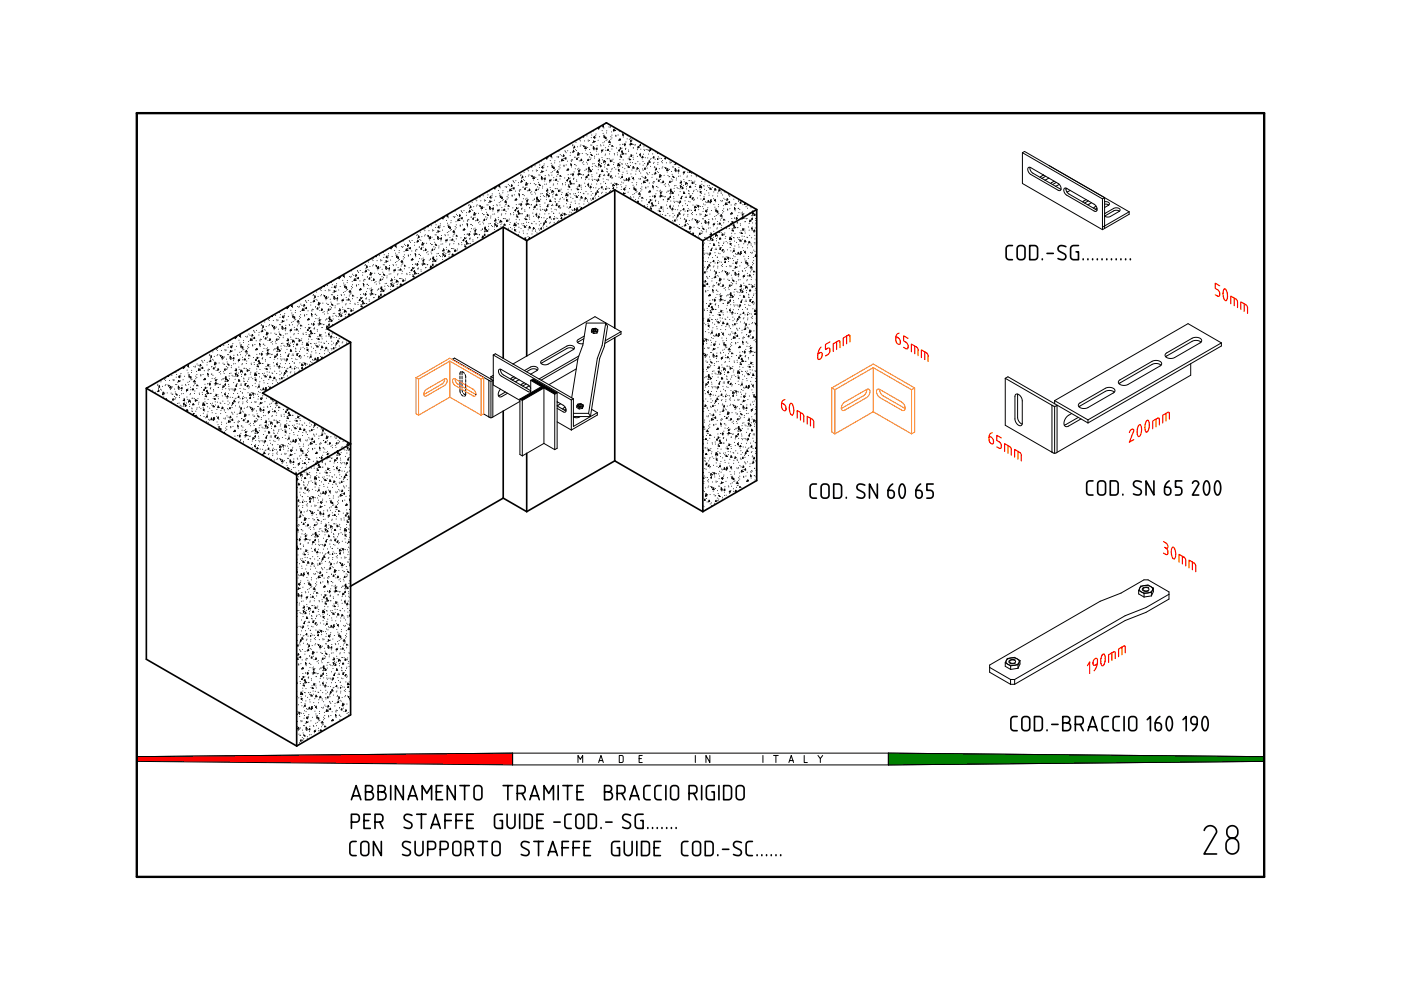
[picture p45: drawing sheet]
<svg xmlns="http://www.w3.org/2000/svg" width="297mm" height="210mm" viewBox="0 0 297 210" stroke-linecap="round" stroke-linejoin="round" font-family="sans-serif">
<g fill="none" stroke="#000" stroke-width=".21">
<path d="M97.5 79.8v.5M97.8 78.8l-.2 .2-.1 .5M98 79.8v.5M98 78.8v.7M98 78.8l.5 .4M98.6 79.4l.1 .8M125.5 69.8l.7-.1 .4 .1 .1 .2-.3 .3h-.5l-.4-.2zM125.6 69.7l.6-.1 .5 .3-.1 .4-.7 .1-.5-.3zM126.3 69.9l-.4-.1-.2 .2 .2 .2 .4-.1M126.7 70.2l-.1 .4-.7 .1-.5-.3M246.2 77.4l-.9-.3-.9 .1-7.1 4.2M247.2 75l5.7-3.4h1.1l.8 .5-.1 .3-.2 .3-5.6 3.2-.8 .1-.7-.2-.4-.4z"/>
<path d="M252.5 77.1v2.5l-28.8 16.5-.4-.1-10.2-5.8v-10M254.6 72.5l-.8-.3-.9 .1-5.7 3.3M259 72.7l-28.3 16.3M259 72.7v.7l-28.3 16.3M259 72.7l-7.1-4.1-28.3 16.3M97.5 82.4l.1 1M97.5 80.6v1.6M97.8 83.6l.4 .4M98 82.4l.1 .8M98 80.6v1.6M98.3 83.4l.4 .4M98.7 83.1v.7l-.2 .2"/>
<path d="M98.7 80.5v.5M98.7 81.3v1.6M102.5 87.7l1.4 .8M107.2 83.1l-1.2 .7M107.6 83.4l-1.2 .7M122.4 85.8l.8-.1 .4 .3-.3 .3h-.5l-.4-.2zM122.5 85.7l.7-.1 .4 .3-.1 .4-.7 .1-.5-.3zM123.2 85.8h-.4l-.2 .2 .2 .2 .4-.1M123.6 86.2l-.1 .4-.7 .1-.5-.3M213.1 80.2l10.2 5.9h.4l.5-.2M213.1 80.2l.6-.3 9.9 5.7M215.3 83.6l.4-.1 .4 .3 .6 1v5l-.1 .3-.2 .2-.7-.4-.5-.9v-4.9z"/>
<path d="M215.8 83.6v5.1l.3 .8 .6 .4M223 85.9v10M223.6 84.9l7.1 4.1M223.6 85.6l7.1 4.1M223.6 84.9v.7M223.6 86.2v9.9M224.1 86v9.9M227.2 87.7l-.9 .5-.5 .7-.2 .9 .3 .6h.6l2.7-1.6M228.6 88.5l-3 1.6M228.8 85.6l5.7-3.4h1.2l.7 .5v.3l-.3 .3-5.6 3.2-.8 .1-.7-.2-.4-.4zM230.7 89v.7M236.3 83.1l-.8-.3-1 .1-5.7 3.4"/>
<path d="M237.3 80.7l7.1-4.2h1.1l.8 .4v.4l-.3 .3-7 4-.8 .1-.7-.2-.4-.4zM29 104.5v1M268 104.5v1M213.5 139.9l.7-.4h.9l.8 .4 .2 .5-.2 .3-.4 .3h-1.2l-.9-.4-.1-.4zM213.6 139.6l1.5-.2 1.2 .6-.5 .9-1.5 .3-1.2-.7zM215.3 140l-.9-.1-.5 .4 .5 .4 .9-.1M241.8 124.5l.7-.3h.9l.8 .3 .2 .5-.2 .4-.4 .2-1.3 .1-.8-.5-.1-.3zM241.8 124.3l1.6-.3 1.1 .7-.4 .9-1.5 .2-1.2-.6zM242.4 124.8l.8-.2 .3 .1 .1 .3-.3 .2-.5 .1-.4-.2zM242.5 122.9l-4.8 2.9-4.4 1.7-23.5 13.5M243.5 124.6l-.8-.1-.5 .4 .5 .5 .8-.1M244.5 125.4l-.4 .9-1.5 .3-1.2-.7"/>
<path d="M247.8 127l-4.8 2.8-4.4 1.8-23.5 13.5M247.8 126l-4.8 2.8-4.4 1.7-23.5 13.6M108.7 159.7v2.5h79.7M108.7 159.7l-79.7 .7M108.7 159.7h79.7M188.4 159.7v2.5M188.4 159.7l79.6 .7M209.8 142.5l4.5 2.6M214.1 140.1l.8-.2 .3 .2 .1 .2-.3 .3h-.5l-.4-.2zM216.3 140.8l-.5 .9-1.5 .2-1.2-.6M122.5 161.7v-1.5l.5 .8 .5-.8v1.5M126.9 161.7l.5-1.5 .5 1.5"/>
<path d="M127.1 161.3h.7M131.3 160.2h.6l.2 .2v1l-.2 .2-.6 .1zM135.5 160.8h.5M136.2 160.2h-.7v1.5h.7M147.4 160.2v1.5M150.5 160.2v1.5l-.8-1.5v1.5M161.8 160.2v1.5M164 160.2h1M164.5 160.2v1.5M167.3 161.7l.5-1.5 .5 1.5M167.4 161.3h.7M170.5 160.2v1.5h.7"/>
<path d="M173.4 160.2l.5 .6v.9M174.4 160.2l-.5 .6M268 161.4l-79.6 .8"/>
<circle cx="126.1" cy="70" r=".23"/>
<circle cx="123" cy="86" r=".23"/>
</g>
<path d="M128.6 26h.1M128.6 26l31.8 18.4v57.5l-11.4 6.6M130.3 40.3l-18.6 10.7-5-2.8-37.3 21.5 4.9 2.9-18.6 10.7 18.6 10.8M149 51v57.5M31 82.3l31.9 18.4v57.5l-31.9-18.4zM149 108.5l-18.7-10.8-18.6 10.8-5-2.9-32.4 18.7M74.3 151.6l-11.4 6.6" fill="none" stroke="#000" stroke-width=".35"/>
<path d="M29 24h239M29 185.9h239" fill="none" stroke="#000" stroke-width=".5"/>
<path d="M29 160.4l79.7-.7v2.5l-79.7-.8z" fill-rule="evenodd" fill="#f00"/>
<path d="M188.4 159.7l79.6 .7v1l-79.6 .8z" fill-rule="evenodd" fill="#008000"/>
<g fill="none" stroke="#000" stroke-width=".21">
<path d="M105.1 39.6l.1 .2-.4 .2 .1-.3M105.9 39.3l.1 .3h-.2zM106 39.8h.1M107.1 39.6h.1M107.4 39.8h.1M107.4 39.5h.1M107.5 38.4h.1M107.8 39.1h.1M108 39.4h.1M108.4 40h.1M108.5 39.2l.1 .2-.2 .1zM108.7 39.9h.1"/>
<path d="M108.8 38.3h.1M108.9 38.5h.1M109 39.8v.3l-.2-.1zM109 38.7h.1M109.4 38.3h.1M109.9 39.3h.1M109.9 38.7h.1M110.3 38.6h.1M110.4 37.2h.1M110.4 37h.1M110.6 37.9h.1M110.6 38.3l.1 .2-.2 .1z"/>
<path d="M110.7 37.3h.1M110.8 37.4v.3l-.1-.1zM110.9 39.7h.1M111 38.1h.1M111.1 36.5h.1M111.1 36.2h.1M111.2 38.3h.1M111.4 39.9v.2h-.2zM111.4 37.5h.1M111.5 39.3h.1M111.6 38.7l.2 .3-.4 .2zM111.7 39.7h.1"/>
<path d="M111.7 39.2h.1M111.9 36h.1M111.9 38.9h.1M112 37.3h.1M112.1 36.2h.1M112.1 35.8h.1M112.2 37.1h.1M112.4 38.9h.1M112.6 37.2h.1M112.7 35.3h.1M112.7 35.2l.1 .2-.2-.1 .1-.1M112.8 37.3v.1z"/>
<path d="M112.9 36.2h.1M113.1 37.9h.1M113.1 38.2h.1M113.2 37.5l.1 .4-.3-.1zM113.3 38.9h.1M113.4 35.2h.1M113.5 39.2h.1M113.6 37.6h.1M113.6 39.1h.1M113.7 36h.1M113.7 36.3h.1M113.9 36.1h.1"/>
<path d="M114 39.6h.1M114 38.1h.1M114.1 38.7h.1M114.3 37.1h.1M114.3 34.5h.1M114.3 39.8h.1M114.3 39.1l.3 .2zM114.4 35.5h.1M114.4 35h.1M114.5 37.1h.1M114.6 36.6h.1M114.8 34.1h.1"/>
<path d="M114.8 37.4l.2 .4-.2 .1zM114.8 38.1h.1M114.9 36.2l.2 .2-.2 .1zM115 38.1h.1M115 35.3l.1 .4-.2-.2zM115 39.9h.1M115.1 39.5h.1M115.2 37.9h.1M115.3 36.3h.1M115.3 35.1h.1M115.3 35.4h.1M115.4 34.8h.1"/>
<path d="M115.5 38.4h.1M115.5 39.1h.1M115.6 37.7v.3h-.2zM115.6 37.2h.1M115.8 36.1h.1M115.8 33.7h.1M115.9 39h.1M116 33.7h.1M116.1 33.3l.1 .1-.4 .2 .1-.2M116.1 35.3h.1M116.3 37.1h.1M116.4 37.3h.1"/>
<path d="M116.5 38.6h.1M116.6 38.2l.2 .1-.3 .1zM116.6 39.7h.1M116.7 34h.1M116.7 38.2h.1M116.8 36.6h.1M116.8 38h.1M116.9 34.6h.1M116.9 35h.1M116.9 33l.1 .3-.2-.1zM117 37.1h.1M117 33.5h.1"/>
<path d="M117.1 35.2l.2 .2-.2 .1zM117.2 36.4h.1M117.2 35h.1M117.3 39.2h.1M117.4 39h.1M117.4 37.7h.1M117.4 38.2h.1M117.5 35.5v.2h-.2zM117.5 36.1h.1M117.6 34.5h.1M117.6 34.1h.1M117.7 36h.1"/>
<path d="M117.7 40h.1M117.9 40h.1M117.9 38l.1 .2h-.2zM118 36.5h.1M118 37.4h.1M118.1 33.3h.1M118.2 37h.1M118.2 36.2l.2 .3-.3 .1zM118.2 39h.1M118.3 38.5h.1M118.4 33.4h.1M118.4 36.9h.1"/>
<path d="M118.4 33.2h.1M118.5 32h.1M118.5 35.3h.1M118.5 35.9h.1M118.7 34.3h.1M118.7 35.6h.1M118.7 37.9h.1M118.7 35h.1M118.8 32.7h.1M118.8 37.2l-.1 .2zM119 37.4h.1M119 33h.1"/>
<path d="M119.1 33.8l.3 .2-.4 .1zM119.2 38.9h.1M119.3 39.2h.1M119.4 33.6h.1M119.5 32.8l.1 .2-.2 .2zM119.5 34h.1M119.6 35h.1M119.6 35.1h.1M119.6 35.3h.1M119.7 33.5h.1M119.7 37.7h.1M119.8 32h.1"/>
<path d="M119.9 32.2h.1M119.9 38.7h.1M119.9 39.2h.1M120 33.4v.3h-.2zM120 32.4h.1M120 35h.1M120.3 34.2h.1M120.3 38.1v.3l-.1-.1zM120.4 32h.1M120.4 37h.1M120.5 35.8v.3h-.3zM120.5 39.6h.1"/>
<path d="M120.5 37.7l.1 .2h-.1zM120.5 39.3h.1M120.5 39.2h.1M120.6 35.9v.1M120.7 39.5l.1 .2-.2-.1zM120.9 37.7h.1M120.9 32.9h.1M120.9 38.3v.3h-.2zM120.9 32.4h.1M120.9 38.5h.1M121 38.7l.3 .3-.4 .1zM121 34.7l.1 .4z"/>
<path d="M121.1 34h.1M121.1 36.9l-.1 .1M121.1 34.2h.1M121.1 35.4h.1M121.2 33.8h.1M121.3 32.3h.1M121.4 30.9h.1M121.4 33.9h.1M121.4 30.7h.1M121.5 36.8l.1 .2-.2 .2zM121.5 37.3h.1M121.6 31.6h.1"/>
<path d="M121.6 37.9h.1M121.6 31.9l.1 .2-.2 .2zM121.6 38h.1M121.6 39h.1M121.7 37.8h.1M121.7 36.5h.1M121.7 30.9h.1M121.7 39h.1M121.8 34.9h.1M121.8 31v.3h-.1zM121.9 34.9h.1M121.9 33.3v.1"/>
<path d="M122 35.8h.1M122 31.7h.1M122.1 30.2h.1M122.1 29.8h.1M122.1 35.1h.1M122.2 31.9h.1M122.3 38.2h.1M122.3 38.5h.1M122.4 33.5v.3l-.2-.1zM122.4 39.6h.1M122.4 31.1h.1M122.4 35.9h.1"/>
<path d="M122.4 36.9h.1M122.5 32.9h.1M122.6 32.4l.2 .3-.4 .2zM122.6 37.2h.1M122.7 33.4h.1M122.7 35.7h.1M122.7 36.7l.3 .2-.4 .1zM122.7 32.9h.1M122.8 39.1h.1M122.8 36v.3h-.1zM122.8 34.1h.1M122.9 29.6h.1"/>
<path d="M122.9 39.2v.3h-.2zM122.9 32.5h.1M122.9 36.8h.1M123 36h.1M123 31h.1M123.1 29.9h.1M123.1 29.4h.1M123.2 30.7h.1M123.2 39.3h.1M123.2 39.7h.1M123.2 33.7l.2 .3-.3 .1zM123.3 37.7h.1"/>
<path d="M123.3 37h.1M123.4 32.5h.1M123.5 34.5h.1M123.6 30.8h.1M123.6 37.1h.1M123.7 37h.1M123.7 29h.1M123.7 34.3h.1M123.7 28.8l.1 .2h-.2l.1-.1M123.8 34.8h.1M123.8 30.9v.2zM123.9 29.9h.1"/>
<path d="M124 38.8h.1M124 36.1h.1M124.1 31.5h.1M124.1 31.8h.1M124.1 38.1h.1M124.1 39.5h.1M124.2 31.1l.1 .4-.3-.1zM124.3 32.6h.1M124.3 36h.1M124.3 35.8h.1M124.3 37.4l.2 .1-.3 .2zM124.4 34.4h.1"/>
<path d="M124.4 28.8h.1M124.5 32.8h.1M124.5 34.8h.1M124.6 31.3h.1M124.6 32.8h.1M124.6 39.1h.1M124.7 36.4h.1M124.7 29.7h.1M124.7 39.1l.1 .2-.2-.1zM124.7 33.8v.3l-.1-.1zM124.7 29.9h.1M124.8 39.5h.1"/>
<path d="M124.8 36.5h.1M124.8 38.9h.1M124.8 36.9v.3h-.2zM124.8 35.5l.1 .2-.2 .1zM124.8 36.1h.1M124.9 38h.1M124.9 35.9l.2 .1h-.2zM124.9 29.8h.1M124.9 35.5h.1M125 36.4h.1M125 33.3h.1M125 31.7h.1"/>
<path d="M125 33.9h.1M125.1 33.8h.1M125.1 32.3h.1M125.2 39.7h.1M125.2 36.1l.2 .2-.2 .1zM125.2 39.5l.2 .2h-.3zM125.3 30.8h.1M125.3 28.2h.1M125.3 33.5h.1M125.3 32.7l.3 .3zM125.4 29.2h.1M125.4 39h.1"/>
<path d="M125.4 28.6h.1M125.5 30.8h.1M125.5 37.1h.1M125.5 37.5h.1M125.5 38h.1M125.6 35.3h.1M125.6 30.3h.1M125.6 35.9h.1M125.6 38.3h.1M125.7 34.7h.1M125.8 27.8h.1M125.8 39.8h.1"/>
<path d="M125.8 31.1l.2 .3-.2 .1zM125.8 31.7h.1M125.9 29.9l.2 .1-.2 .2zM126 34.7h.1M126 31.7h.1M126 38h.1M126 28.9l.1 .4-.2-.2zM126 33.5h.1M126.1 33.1h.1M126.2 31.5h.1M126.2 35.1h.1M126.3 30h.1"/>
<path d="M126.3 28.8h.1M126.3 29.1h.1M126.3 39.8h.1M126.4 28.4h.1M126.4 38h.1M126.4 35.3h.1M126.4 38.3h.1M126.5 32h.1M126.5 32.7h.1M126.5 39h.1M126.5 36.7h.1M126.6 31.4v.3l-.2-.1z"/>
<path d="M126.6 30.9h.1M126.7 38.5h.1M126.8 29.7h.1M126.8 35.4h.1M126.8 36h.1M126.8 27.3h.1M126.8 38l.2 .2-.2 .1zM126.9 32.7h.1M126.9 34.7l.2 .2-.1 .2zM127 27.4h.1M127 33.7h.1M127 40h.1"/>
<path d="M127.1 26.9l.1 .2-.4 .2 .1-.3M127.1 37.2h.1M127.1 33.9v.2l-.3 .1zM127.1 29h.1M127.1 34.5h.1M127.1 37h.1M127.1 37.2l.1 .3-.2-.1zM127.3 30.7h.1M127.4 37h.1M127.4 35l.1 .3-.2 .1zM127.4 39h.1M127.4 30.9h.1"/>
<path d="M127.5 34.7h.1M127.5 32.3h.1M127.6 31.8l.2 .2h-.3zM127.6 33.4h.1M127.6 39.6v.2h-.1zM127.6 36l.2 .4h-.2zM127.7 27.7h.1M127.7 33.9h.1M127.7 31.8h.1M127.8 30.3h.1M127.8 31.7h.1M127.9 28.3h.1"/>
<path d="M127.9 37.9h.1M127.9 37.2h.1M127.9 28.7h.1M127.9 26.6l.1 .3h-.2zM128 34.5h.1M128 30.8h.1M128 38.5h.1M128 27.1h.1M128.1 28.9l.2 .2-.2 .1zM128.1 34l.3 .3-.4 .1zM128.1 37h.1M128.1 30.1h.1"/>
<path d="M128.2 28.7h.1M128.2 34.9h.1M128.2 37.2h.1M128.2 35.4h.1M128.3 32.9h.1M128.4 32.7h.1M128.4 38.9h.1M128.4 34.6h.1M128.4 31.3h.1M128.4 31.9h.1M128.4 40v.1zM128.5 29.1v.3l-.2-.1z"/>
<path d="M128.5 29.8h.1M128.6 39.6h.1M128.6 28.2h.1M128.6 27.7h.1M128.7 35.7h.1M128.7 38h.1M128.7 36.4h.1M128.7 29.6h.1M128.7 33.6h.1M128.7 35.9h.1M128.8 36.5h.1M128.9 34.9h.1"/>
<path d="M128.9 33.6h.1M128.9 39.9h.1M128.9 31.6l.1 .3h-.2zM128.9 38.2h.1M129 30.1h.1M129 34.8l.1 .2-.3 .1zM129 36.9l.1 .4-.2-.1zM129 31h.1M129.1 26.9h.1M129.2 33.7h.1M129.2 30.6h.1M129.2 29.9l.2 .3h-.3z"/>
<path d="M129.2 32.6h.1M129.2 36.9h.1M129.2 39.9h.1M129.3 32.1h.1M129.4 27.1h.1M129.4 30.6h.1M129.4 34l.2 .2-.2 .1zM129.4 26.9h.1M129.5 29h.1M129.5 36.4h.1M129.5 29.5h.1M129.5 33.9h.1"/>
<path d="M129.5 37.3l.1 .3-.2-.1zM129.6 38.8h.1M129.7 28h.1M129.7 37.3h.1M129.7 36h.1M129.7 29.3h.1M129.7 31.6h.1M129.7 28.6h.1M129.7 37.9h.1M129.8 35.7h.1M129.8 30.8l-.1 .2zM129.9 34.1h.1"/>
<path d="M129.9 37.6h.1M130 33.8h.1M130 39.1l.3 .2-.4 .1zM130 31h.1M130.1 34.9h.1M130.1 40h.1M130.1 39.8v.2h-.2zM130.1 27.4l.3 .3-.4 .1zM130.2 34.5h.1M130.2 32.6h.1M130.2 35.5h.1M130.3 38.8h.1"/>
<path d="M130.3 32.8h.1M130.4 27.3h.1M130.5 37.3h.1M130.5 27.6h.1M130.6 28.7h.1M130.6 28.8h.1M130.6 35.9h.1M130.6 28.9h.1M130.6 38.9l.2 .1-.2 .2zM130.7 31.4h.1M130.7 39.4h.1M130.8 39.8h.1"/>
<path d="M130.8 39.1h.1M130.9 32.4h.1M130.9 32.8h.1M131 28.6h.1M131.1 35.6h.1M131.1 34.6l.1 .4-.3 .2zM131.1 36.8h.1M131.1 35.9l.1 .3h-.1zM131.1 39.1h.1M131.2 34.7h.1M131.2 37.6h.1M131.3 27.8h.1"/>
<path d="M131.3 31.7v.3h-.1zM131.3 36h.1M131.4 36.4h.1M131.4 34.9v.3l-.2-.1zM131.4 33.8h.1M131.4 34.4h.1M131.4 30.7h.1M131.5 29.4v.3h-.3zM131.5 33.2h.1M131.5 31.3l.1 .2-.1 .1zM131.5 32.9h.1M131.5 32.8h.1"/>
<path d="M131.6 29.6h.1M131.6 37.8h.1M131.6 39.2h.1M131.7 33.1l.1 .2h-.2zM131.8 39.6h.1M131.8 38.6h.1M131.8 34.7h.1M131.9 31.4h.1M131.9 32v.3l-.2-.1zM131.9 37h.1M131.9 37.4l.1 .3-.2-.1zM131.9 32.2h.1"/>
<path d="M131.9 34.8h.1M132 32.4l.3 .2-.4 .1zM132 35.5h.1M132 28.4l.1 .4zM132 30.6h.1M132.1 30.6h.1M132.1 36.5h.1M132.1 33.9h.1M132.1 38.8h.1M132.1 29h.1M132.3 38.1h.1M132.4 38.3h.1"/>
<path d="M132.4 39.9l.1 .4-.3-.2zM132.5 35.8h.1M132.5 30.5l.1 .2-.2 .1zM132.5 30.9h.1M132.6 31.5h.1M132.6 31.7h.1M132.6 32.6h.1M132.6 34.8h.1M132.6 39.8h.1M132.7 31.4h.1M132.7 30.1h.1M132.7 39.4h.1"/>
<path d="M132.7 32.6h.1M132.8 28.5h.1M132.8 37.8h.1M132.8 37.9l.1 .2-.2 .1zM132.9 35.1h.1M132.9 28.5h.1M132.9 36.3h.1M133 29.4h.1M133 36.7h.1M133 34.7h.1M133.1 28.8h.1M133.2 35.2l.3 .3h-.3z"/>
<path d="M133.2 33.7h.1M133.2 38.3h.1M133.3 31.8h.1M133.3 32.1h.1M133.3 38.4h.1M133.3 37.7l.2 .4-.3 .2zM133.4 33.3h.1M133.4 29.5h.1M133.4 30.6h.1M133.5 40h.1M133.5 33.7l.2 .2h-.3zM133.5 37.7h.1"/>
<path d="M133.6 30.9h.1M133.6 34.4h.1M133.7 35.1h.1M133.7 29.3h.1M133.7 30.3l.3 .3-.4 .1zM133.8 36.9h.1M133.8 32.8h.1M133.8 29.7v.3l-.1-.1zM133.9 32.9v.3l-.2-.1zM133.9 37.5h.1M133.9 30.5h.1M134 36.1h.1"/>
<path d="M134 38.7h.1M134 29.7h.1M134.1 34.5h.1M134.2 32.9h.1M134.2 39.3h.1M134.2 33.3h.1M134.3 31.4h.1M134.3 30.6h.1M134.3 35.3l.1 .3h-.2zM134.3 39.7h.1M134.3 31.3h.1M134.3 37.6v.3h-.2z"/>
<path d="M134.3 33.8h.1M134.4 38.1h.1M134.4 39.9l.3 .2-.3 .1zM134.5 39.7h.1M134.6 30.8h.1M134.7 34.6h.1M134.7 30.7h.1M134.8 36.9h.1M134.8 34.7h.1M134.8 36.3h.1M134.9 39.2h.1M135 32.5h.1"/>
<path d="M135 38.7h.1M135 29.8h.1M135.1 31.7h.1M135.1 35.5l.2 .3-.3 .1zM135.1 33.2h.1M135.2 34.3h.1M135.3 31l.2 .2-.3 .2zM135.3 35.7h.1M135.5 37.9h.1M135.5 36.1h.1M135.6 36.3h.1M135.6 32.7h.1"/>
<path d="M135.7 34.8h.1M135.7 32.7l.1 .2h-.2zM135.7 38.1h.1M135.8 33.2h.1M135.8 32.5h.1M135.8 37.8h.1M135.8 30.6v.3l-.2-.1zM135.8 36.7h.1M135.8 40h.1M135.9 31.6h.1M136 39h.1M136.1 39.6h.1"/>
<path d="M136.1 37.4h.1M136.2 33.7h.1M136.2 33.4h.1M136.2 35.8h.1M136.2 33.1l.2 .3h-.3zM136.3 34.3h.1M136.3 35h.1M136.3 36.1h.1M136.4 37.7h.1M136.4 32.7h.1M136.5 30.7h.1M136.5 38.4l.3 .3-.4 .1z"/>
<path d="M136.5 31.1h.1M136.5 31.7h.1M136.6 31.9h.1M136.7 34.7h.1M136.8 38.3h.1M136.8 35.6v.3l-.2-.1zM136.8 33.4h.1M136.8 37.5l.2 .2-.3 .1zM136.9 38.6h.1M136.9 39.7h.1M136.9 39.8h.1M136.9 39.9h.1"/>
<path d="M137 31.7h.1M137 38.2h.1M137.1 35.2h.1M137.1 36.6h.1M137.2 35.6h.1M137.2 36.8h.1M137.2 35.1h.1M137.3 33.5h.1M137.3 38.1v.3l-.1-.1zM137.3 34.5l.2 .3-.3 .1zM137.4 31.7h.1M137.4 37h.1"/>
<path d="M137.4 39.6h.1M137.4 31.9h.1M137.5 32.7h.1M137.6 38.8h.1M137.7 34.1l.1 .3h-.2zM137.7 32.1h.1M137.7 36.6h.1M137.8 31.6l.2 .2-.2 .2zM137.9 33.8h.1M137.9 35.3h.1M138 33.6h.1M138.2 37.6h.1"/>
<path d="M138.3 37h.1M138.4 39.4l.1 .4zM138.4 32.6h.1M138.4 38.7h.1M138.5 38.9h.1M138.5 34.6h.1M138.6 38.5h.1M138.6 33.2v.3h-.1zM138.7 34.4h.1M138.7 36.9h.1M138.7 35.5h.1M138.7 38.6h.1"/>
<path d="M138.8 35.3h.1M138.9 33.8h.1M138.9 36.2h.1M138.9 36.6l.2 .2-.3 .1zM139 32.2h.1M139.1 35.6h.1M139.2 39.5h.1M139.2 35.7v.3l-.2-.1zM139.2 38h.1M139.3 38h.1M139.3 39.5h.1M139.4 36.4h.1"/>
<path d="M139.4 32.5h.1M139.4 32.6h.1M139.4 33.6v.2zM139.5 34.8h.1M139.5 34.5h.1M139.5 39.8h.1M139.6 33.3h.1M139.6 36.6h.1M139.7 38.2v.2h-.1zM139.8 35.8h.1M139.9 37.6h.1M139.9 33.5h.1"/>
<path d="M139.9 37l.2 .3-.3 .2zM140 38h.1M140.1 37.5h.1M140.2 38.8h.1M140.2 33.6h.1M140.2 34.3h.1M140.3 37.2h.1M140.4 35.6h.1M140.4 34.5h.1M140.5 34.1h.1M140.5 35.4h.1M140.6 38.4l.1 .2-.2 .1z"/>
<path d="M140.8 37.2h.1M140.8 39.2h.1M140.9 35.5h.1M141.1 33.6h.1M141.1 39h.1M141.1 33.4v.3l-.2-.1zM141.1 39.5h.1M141.2 35.6l-.1 .1zM141.3 34.5h.1M141.5 36.2h.1M141.5 36.5h.1M141.6 35.8l.1 .4-.4-.1z"/>
<path d="M141.6 37.2h.1M141.7 39h.1M141.8 37.5h.1M141.9 39.4h.1M141.9 35.9h.1M142 37.4h.1M142 34.3h.1M142.1 38.4v.3h-.2zM142.1 34.6h.1M142.3 34.4h.1M142.3 37.9h.1M142.4 36.4h.1"/>
<path d="M142.4 38.5h.1M142.5 38.4h.1M142.5 37h.1M142.6 35.4h.1M142.6 38.1h.1M142.6 37.4l.3 .2zM142.8 35.4h.1M142.9 39.9h.1M143 34.9h.1M143 39.4h.1M143.2 35.7l.2 .4-.3 .1zM143.2 36.4h.1"/>
<path d="M143.2 34.5l.2 .2-.2 .1zM143.3 39.3h.1M143.3 36.4h.1M143.4 38.2h.1M143.4 37.8h.1M143.5 36.2h.1M143.5 39.8h.1M143.7 40h.1M143.8 36.7h.1M143.8 37.4h.1M143.9 36v.3h-.1zM143.9 35.5h.1"/>
<path d="M144.2 37.3h.1M144.2 39.4l.3 .1-.2 .3zM144.4 38.3h.1M144.5 38.5v.3h-.3zM144.5 39.1h.1M144.7 35.4h.1M144.7 39.7l.1 .2-.2 .1zM144.8 35.6h.1M144.9 39.3h.1M144.9 36.9h.1M144.9 36.5l.2 .1-.2 .1zM145 38h.1"/>
<path d="M145.1 38.5h.1M145.1 36.5h.1M145.2 36.3h.1M145.3 39.2h.1M145.4 38.7l.3 .2-.4 .1zM145.5 39.6h.1M145.6 37.5h.1M145.7 37.3h.1M145.7 39.2h.1M145.7 36h.1M145.8 36.5h.1M146.1 38.3h.1"/>
<path d="M146.2 39.6h.1M146.2 38.3h.1M146.3 36.3l.1 .2h-.3zM146.3 39.5l.2 .2h-.3zM146.5 38.3h.1M146.6 37.3h.1M146.6 36.8h.1M146.7 38.6l.3 .2-.2 .1zM146.9 38.6h.1M147.2 38.8h.1M147.3 38.4h.1M147.4 39.5h.1"/>
<path d="M147.5 39.1h.1M147.6 37.2h.1M147.6 37.5h.1M148.3 37.5h.1M148.4 39.3l.1 .4-.2 .1zM148.6 39.4h.1M148.7 39.5l.1 .3h-.2zM148.8 38.5h.1M148.8 39.1h.1M148.8 37.9h.1M149 37.8l.2 .2-.1-.1M149.2 39.4h.1"/>
<path d="M149.3 39.4h.1M149.5 38.6h.1M150 39.4h.1M150.2 39.7h.1M150.4 39.4h.1M150.5 39.8l.3 .3h-.3zM151 39.1h.1M151 39.7h.1M151.6 39.9l.2 .4h-.3zM216.8 32.4v6.5l16.9 9.8M216.8 32.4l16.9 9.8M216.8 32.4l.4-.3 22.2 12.8"/>
<path d="M218 35.5h.5l5.9 3.4 .5 .7v.7l-.5 .1-5.9-3.5-.5-.7zM218.4 35.5l.1 .6 .4 .6 6.1 3.4M220.9 37.8h.1M221.2 37.1h.1M221.2 37.1l-.7 .5M221.7 37.4l-.8 .4M222.4 37.8h.1M222.4 37.8l-.9 .4M223.5 38.4l-.7 .5M224 38.7l-.8 .4M224.6 39.1l-.8 .4M225.7 39.9h.4l6 3.4 .4 .7v.7l-.5 .1-5.9-3.5-.5-.7z"/>
<path d="M226 39.9l.1 .6 .4 .6 6.1 3.4M226.2 40l-.2 .1M70.3 59.9h.1M70.8 59.5h.1M71.8 59.1h.1M72 59.1h.1M72.1 58.6l.1 .2-.4 .2 .1-.3M72.7 59.4h.1M72.9 58.4l.1 .3-.2-.1zM73 58.9h.1M73.6 59.9h.1M73.6 59.5h.1"/>
<path d="M74.1 58.6h.1M74.4 58.8h.1M74.4 58.6h.1M74.5 57.4h.1M74.7 59.7h.1M74.8 58.1h.1M75 58.4h.1M75.1 59.1l.3 .3-.3 .1zM75.4 59h.1M75.5 58.2l.1 .2-.2 .2zM75.5 59.4h.1M75.7 58.9h.1"/>
<path d="M75.8 57.4h.1M75.9 57.5h.1M76 58.8v.3h-.2zM76 57.8h.1M76.3 59.6h.1M76.4 57.4h.1M76.9 58.3h.1M76.9 57.8h.1M77.1 59.4h.1M77.1 59.6h.1M77.2 59.2h.1M77.3 57.6h.1"/>
<path d="M77.4 56.3h.1M77.4 59.3h.1M77.4 56.1h.1M77.6 57h.1M77.6 57.3l.1 .2-.2 .1zM77.7 56.3h.1M77.8 56.4v.3h-.1zM77.9 58.7h.1M78 57.1h.1M78.1 55.6h.1M78.1 55.2h.1M78.2 57.3h.1"/>
<path d="M78.4 58.9v.3l-.2-.1zM78.4 56.5h.1M78.5 58.3h.1M78.6 57.7l.2 .4-.4 .2zM78.7 58.8h.1M78.7 58.3h.1M78.8 59.5h.1M78.9 55h.1M78.9 57.9h.1M79 56.4h.1M79.1 55.3h.1M79.1 54.8h.1"/>
<path d="M79.2 56.1h.1M79.2 59.1l.2 .3-.3 .1zM79.4 57.9h.1M79.5 59.9h.1M79.6 56.2h.1M79.7 54.4h.1M79.7 59.7h.1M79.7 54.2l.1 .2h-.2l.1-.1M79.8 56.3v.2zM79.9 55.3h.1M80.1 56.9h.1M80.1 57.2h.1"/>
<path d="M80.2 56.5l.1 .4-.3-.1zM80.3 58h.1M80.4 59.8h.1M80.4 54.2h.1M80.5 58.2h.1M80.6 56.7h.1M80.6 58.2h.1M80.7 55.1h.1M80.7 59.2v.2h-.1zM80.7 55.3h.1M80.9 55.2h.1M81 58.7h.1"/>
<path d="M81 57.1h.1M81 59.3h.1M81.1 59.2h.1M81.2 57.7h.1M81.3 56.1h.1M81.3 53.6h.1M81.3 58.9h.1M81.3 58.1l.3 .3zM81.4 54.6h.1M81.4 54h.1M81.5 56.2h.1M81.6 55.6h.1"/>
<path d="M81.8 53.2h.1M81.8 56.5l.2 .3-.2 .1zM81.8 57.1h.1M81.9 55.3l.2 .1-.2 .2zM82 57.1h.1M82 54.3l.1 .4-.2-.2zM82 58.9h.1M82.1 58.5h.1M82.2 56.9h.1M82.3 55.4h.1M82.3 54.2h.1M82.3 54.5h.1"/>
<path d="M82.4 53.8h.1M82.5 57.4h.1M82.5 58.1h.1M82.6 56.8v.3l-.2-.1zM82.6 56.3h.1M82.8 55.1h.1M82.8 52.7h.1M82.9 58.1h.1M83 52.8h.1M83 59.1h.1M83.1 52.3l.1 .2-.4 .2 .1-.3M83.1 59.2v.3h-.3z"/>
<path d="M83.1 54.4h.1M83.1 59.9h.1M83.3 56.1h.1M83.4 56.3h.1M83.5 57.7h.1M83.6 57.2l.2 .2h-.3zM83.6 58.8h.1M83.7 53.1h.1M83.7 59.3h.1M83.7 57.2h.1M83.8 55.7h.1M83.8 57.1h.1"/>
<path d="M83.9 53.7h.1M83.9 54.1h.1M83.9 52l.1 .3h-.2zM84 59.9h.1M84 56.2h.1M84 52.5h.1M84.1 54.3l.2 .1-.2 .2zM84.1 59.4l.3 .3-.4 .1zM84.2 55.5h.1M84.2 54.1h.1M84.3 58.3h.1M84.4 58.1h.1"/>
<path d="M84.4 60h.1M84.4 56.7h.1M84.4 57.2h.1M84.5 54.5v.3l-.2-.1zM84.5 55.1h.1M84.6 53.6h.1M84.6 53.1h.1M84.7 55h.1M84.7 59h.1M84.9 59h.1M84.9 57l.1 .2-.2 .1zM85 55.5h.1"/>
<path d="M85 56.4h.1M85.1 52.3h.1M85.2 59.1h.1M85.2 56h.1M85.2 55.2l.2 .4h-.3zM85.2 58h.1M85.3 57.5h.1M85.4 52.4h.1M85.4 55.9h.1M85.4 59.4l.2 .1-.2 .2zM85.4 52.2h.1M85.5 51.1h.1"/>
<path d="M85.5 54.4h.1M85.5 54.9h.1M85.5 59.3h.1M85.7 53.4h.1M85.7 54.6h.1M85.7 57h.1M85.7 54h.1M85.8 51.8h.1M85.8 56.2l-.1 .2zM85.9 59.5h.1M86 59.1h.1M86 56.4h.1"/>
<path d="M86 52.1h.1M86.1 52.8l.3 .3h-.3zM86.2 59.9h.1M86.2 58h.1M86.3 58.2h.1M86.4 52.7h.1M86.5 51.9l.1 .2-.2 .1zM86.5 53h.1M86.6 54.1h.1M86.6 54.2h.1M86.6 54.3h.1M86.7 52.6h.1"/>
<path d="M86.7 56.8h.1M86.8 51h.1M86.9 51.2h.1M86.9 57.8h.1M86.9 58.2h.1M87 52.5v.3l-.2-.1zM87 51.4h.1M87 54h.1M87.3 53.2h.1M87.3 57.1v.3l-.1-.1zM87.4 51h.1M87.4 59.2h.1"/>
<path d="M87.4 56.1h.1M87.5 54.8v.3h-.3zM87.5 58.6h.1M87.5 56.7l.1 .2-.1 .1zM87.5 58.3h.1M87.5 58.2h.1M87.6 55h.1M87.7 58.5l.1 .2h-.2zM87.9 56.8h.1M87.9 52h.1M87.9 57.4v.2h-.2zM87.9 51.4h.1"/>
<path d="M87.9 57.6h.1M88 57.8l.3 .2-.4 .1zM88 53.8l.1 .4zM88 56h.1M88.1 56h.1M88.1 53.1h.1M88.1 53.2h.1M88.1 54.4h.1M88.2 52.9h.1M88.3 51.3h.1M88.4 49.9h.1M88.4 53h.1"/>
<path d="M88.4 49.7h.1M88.5 55.8l.1 .3-.2 .1zM88.5 56.3h.1M88.6 50.6h.1M88.6 56.9h.1M88.6 50.9l.1 .3-.2 .1zM88.6 57.1h.1M88.6 58h.1M88.7 56.8h.1M88.7 55.5h.1M88.7 50h.1M88.7 58h.1"/>
<path d="M88.8 53.9h.1M88.8 50.1v.3l-.1-.1zM88.9 53.9h.1M88.9 52.4h.1M89 54.8h.1M89 50.8h.1M89.1 49.2h.1M89.1 48.9h.1M89.1 54.2h.1M89.2 51h.1M89.3 57.2h.1M89.3 57.5h.1"/>
<path d="M89.4 52.6v.2h-.2zM89.4 50.2h.1M89.4 54.9h.1M89.4 56h.1M89.5 52h.1M89.6 51.4l.2 .3-.4 .2zM89.6 56.3h.1M89.7 52.4h.1M89.7 54.7h.1M89.7 55.7l.3 .3-.4 .1zM89.7 51.9h.1M89.8 55.1v.3l-.1-.1z"/>
<path d="M89.8 53.2h.1M89.9 48.7h.1M89.9 51.6h.1M89.9 55.9h.1M90 55.1h.1M90 50h.1M90.1 48.9h.1M90.1 48.5h.1M90.2 49.8h.1M90.2 52.8l.2 .2-.3 .1zM90.3 56.8h.1M90.3 56h.1"/>
<path d="M90.3 56.7h.1M90.4 51.6h.1M90.5 53.6h.1M90.6 49.9h.1M90.6 56.1h.1M90.7 56.1h.1M90.7 48h.1M90.7 53.4h.1M90.7 47.9l.1 .2-.2-.1 .1-.1M90.8 53.9h.1M90.8 50v.1zM90.9 48.9h.1"/>
<path d="M91 55.1h.1M91.1 50.5h.1M91.1 50.9h.1M91.1 57.1h.1M91.2 50.2l.1 .4-.3-.1zM91.3 51.6h.1M91.3 55h.1M91.3 54.9h.1M91.3 56.4l.2 .2-.3 .2zM91.4 53.4h.1M91.4 47.9h.1M91.5 51.9h.1"/>
<path d="M91.5 53.8h.1M91.6 50.3h.1M91.6 51.8h.1M91.7 55.4h.1M91.7 48.7h.1M91.7 52.8v.3l-.1-.1zM91.7 49h.1M91.8 55.5h.1M91.8 56v.3l-.2-.1zM91.8 54.5l.1 .2-.2 .2zM91.8 55.2h.1M91.9 54.9l.2 .2h-.2z"/>
<path d="M91.9 48.8h.1M91.9 54.5h.1M92 55.5h.1M92 52.3h.1M92 50.8h.1M92 52.9h.1M92.1 52.8h.1M92.1 51.4h.1M92.2 55.2l.2 .1-.2 .2zM92.3 49.8h.1M92.3 47.2h.1M92.3 52.5h.1"/>
<path d="M92.3 51.8l.3 .2zM92.4 48.2h.1M92.4 47.7h.1M92.5 49.8h.1M92.5 56.1h.1M92.6 54.3h.1M92.6 49.3h.1M92.6 54.9h.1M92.7 53.8h.1M92.8 46.8h.1M92.8 50.1l.2 .4-.2 .1zM92.8 50.8h.1"/>
<path d="M92.9 48.9l.2 .2-.2 .1zM93 53.7h.1M93 50.8h.1M93 48l.1 .3-.2-.1zM93 52.6h.1M93.1 52.2h.1M93.2 50.6h.1M93.2 54.2h.1M93.3 49h.1M93.3 47.8h.1M93.3 48.1h.1M93.4 47.5h.1"/>
<path d="M93.4 54.4h.1M93.5 51.1h.1M93.5 51.8h.1M93.5 55.7h.1M93.6 50.4v.3h-.2zM93.6 49.9h.1M93.8 48.8h.1M93.8 54.4h.1M93.8 55h.1M93.8 46.4h.1M93.9 51.7h.1M93.9 53.8l.2 .1-.1 .3z"/>
<path d="M94 46.4h.1M94 52.7h.1M94.1 46l.1 .1-.4 .2 .1-.3M94.1 52.9v.3h-.3zM94.1 48h.1M94.1 53.5h.1M94.3 49.8h.1M94.4 54.1l.1 .2-.2 .1zM94.4 50h.1M94.5 53.7h.1M94.5 51.3h.1M94.6 50.9l.2 .1h-.3z"/>
<path d="M94.6 52.4h.1M94.7 46.7h.1M94.7 55.1h-.1M94.7 52.9h.1M94.7 50.9h.1M94.8 49.3h.1M94.8 50.7h.1M94.9 47.3h.1M94.9 47.7h.1M94.9 45.7l.1 .3-.2-.1zM95 53.5h.1M95 49.8h.1"/>
<path d="M95 46.2h.1M95.1 47.9l.2 .2-.2 .1zM95.1 53.1l.3 .2-.4 .1zM95.2 49.1h.1M95.2 47.7h.1M95.2 54h.1M95.2 54.5h.1M95.3 51.9h.1M95.4 51.7h.1M95.4 53.6h.1M95.4 50.4h.1M95.4 50.9h.1"/>
<path d="M95.5 48.1v.3h-.2zM95.5 48.8h.1M95.6 47.2h.1M95.6 46.8h.1M95.7 48.7h.1M95.7 52.7h.1M95.9 53.9h.1M95.9 52.7h.1M95.9 50.7l.1 .2h-.2zM96 49.1h.1M96 53.9l.1 .2h-.3zM96 50.1h.1"/>
<path d="M96.1 46h.1M96.2 52.7h.1M96.2 49.7h.1M96.2 48.9l.2 .3h-.3zM96.2 51.7h.1M96.3 51.2h.1M96.4 46.1h.1M96.4 49.6h.1M96.4 53l.2 .2-.2 .1zM96.4 45.9h.1M96.5 44.7h.1M96.5 48h.1"/>
<path d="M96.5 48.6h.1M96.5 53h.1M96.7 47h.1M96.7 48.3h.1M96.7 50.6h.1M96.7 47.7h.1M96.8 45.4h.1M96.8 49.9l-.1 .2zM96.9 53.2h.1M97 52.8h.1M97 50.1h.1M97 45.7h.1"/>
<path d="M97.1 46.5l.3 .2-.3 .1zM97.2 53.5h.1M97.2 51.6h.1M97.3 51.9h.1M97.4 46.3h.1M97.5 45.5l.1 .2-.2 .2zM97.5 46.7h.1M97.6 47.7h.1M97.6 47.8h.1M97.6 48h.1M97.7 46.2h.1M97.7 50.4h.1"/>
<path d="M97.8 44.7h.1M97.9 44.8h.1M97.9 51.4h.1M97.9 51.9h.1M98 46.1v.3h-.2zM98 45.1h.1M98 47.7h.1M98.3 46.9h.1M98.3 50.8v.2h-.1zM98.4 44.7h.1M98.4 52.9h.1M98.4 49.7h.1"/>
<path d="M98.5 48.5v.3h-.3zM98.5 52.3h.1M98.5 50.4l.1 .2h-.1zM98.5 52h.1M98.5 51.9h.1M98.6 48.6v.1M98.7 52.2l.1 .2-.2-.1zM98.9 50.4h.1M98.9 45.6h.1M98.9 51v.3h-.2zM98.9 45.1h.1M98.9 51.2h.1"/>
<path d="M99 51.4l.3 .3-.4 .1zM99 47.4l.1 .4zM99 49.7h.1M99.1 49.6h.1M99.1 46.7h.1M99.1 46.9h.1M99.1 48.1h.1M99.2 46.5h.1M99.3 45h.1M99.4 43.6h.1M99.4 46.6h.1M99.4 43.4h.1"/>
<path d="M99.5 49.5l.1 .2-.2 .1zM99.5 50h.1M99.6 44.3h.1M99.6 50.6h.1M99.6 44.6l.1 .2-.2 .1zM99.6 50.7h.1M99.6 51.7h.1M99.7 50.5h.1M99.7 49.1h.1M99.7 43.6h.1M99.7 51.7h.1M99.8 47.6h.1"/>
<path d="M99.8 43.7v.3h-.1zM99.9 46h.1M99.9 47.6h.1M100 48.5h.1M100 44.4h.1M100.1 42.9h.1M100.1 42.5h.1M100.1 47.8h.1M100.2 44.6h.1M100.3 50.9h.1M100.3 51.2h.1M100.4 46.2v.3l-.2-.1z"/>
<path d="M100.4 43.8h.1M100.4 48.6h.1M100.4 49.6h.1M100.5 45.6h.1M100.6 45.1l.2 .3-.4 .2zM100.6 49.9h.1M100.7 46.1h.1M100.7 48.4h.1M100.7 49.4l.3 .2-.4 .1zM100.7 45.6h.1M100.8 48.7v.3h-.1zM100.8 46.8h.1"/>
<path d="M100.9 42.3h.1M100.9 45.2h.1M100.9 49.5h.1M101 48.7h.1M101 43.7h.1M101.1 42.6h.1M101.1 42.1h.1M101.2 43.4h.1M101.2 46.4l.2 .3-.3 .1zM101.3 49.7h.1M101.3 50.4h.1M101.4 45.2h.1"/>
<path d="M101.5 47.2h.1M101.6 43.5h.1M101.6 49.8h.1M101.7 49.7h.1M101.7 41.7h.1M101.7 47h.1M101.7 41.5l.1 .2h-.2l.1-.1M101.8 47.5h.1M101.8 43.6v.2zM101.9 42.6h.1M102 48.8h.1M102.1 44.2h.1"/>
<path d="M102.1 44.5h.1M102.1 50.8h.1M102.2 43.8l.1 .4-.3-.1zM102.3 45.3h.1M102.3 48.7h.1M102.3 48.5h.1M102.3 50.1l.2 .1-.3 .2zM102.4 47.1h.1M102.4 41.5h.1M102.5 45.5h.1M102.5 47.5h.1M102.6 44h.1"/>
<path d="M102.6 45.5h.1M102.7 49.1h.1M102.7 42.4h.1M102.7 46.5v.2h-.1zM102.7 42.6h.1M102.8 49.2h.1M102.8 49.6v.3h-.2zM102.8 48.2l.1 .2-.2 .1zM102.8 48.8h.1M102.9 48.6l.2 .1h-.2zM102.9 42.5h.1M102.9 48.1h.1"/>
<path d="M103 49.1h.1M103 46h.1M103 44.4h.1M103 46.6h.1M103.1 46.5h.1M103.1 45h.1M103.2 48.8l.2 .2-.2 .1zM103.3 43.4h.1M103.3 40.9h.1M103.3 46.2h.1M103.3 45.4l.3 .3zM103.4 41.9h.1"/>
<path d="M103.4 41.3h.1M103.5 43.5h.1M103.5 49.8h.1M103.6 48h.1M103.6 42.9h.1M103.6 48.6h.1M103.7 47.4h.1M103.8 40.5h.1M103.8 43.8l.2 .3-.2 .1zM103.8 44.4h.1M103.9 42.6l.2 .1-.2 .2zM104 47.4h.1"/>
<path d="M104 44.4h.1M104 41.6l.1 .4-.2-.2zM104 46.2h.1M104.1 45.8h.1M104.2 44.2h.1M104.2 47.8h.1M104.3 42.7h.1M104.3 41.5h.1M104.3 41.8h.1M104.4 41.1h.1M104.4 48h.1M104.5 44.7h.1"/>
<path d="M104.5 45.4h.1M104.5 49.4h.1M104.6 44.1v.3l-.2-.1zM104.6 43.6h.1M104.8 42.4h.1M104.8 48.1h.1M104.8 48.7h.1M104.8 40h.1M104.9 45.4h.1M104.9 47.4l.2 .2-.1 .2zM105 40.1h.1M105 46.4h.1"/>
<path d="M105.1 46.5v.3h-.3zM105.1 41.7h.1M105.1 47.2h.1M105.3 43.4h.1M105.4 47.7l.1 .2-.2 .2zM105.4 43.6h.1M105.5 47.4h.1M105.5 45h.1M105.6 44.5l.2 .2h-.3zM105.6 46.1h.1M105.6 48.7l.1 .1M105.7 40.4h.1"/>
<path d="M105.7 46.6h.1M105.7 44.5h.1M105.8 43h.1M105.8 44.4h.1M105.9 41h.1M105.9 41.4h.1M106 47.2h.1M106 43.5h.1M106.1 41.6l.2 .2-.2 .1zM106.1 46.7l.3 .3-.4 .1zM106.2 42.8h.1M106.2 41.4h.1"/>
<path d="M106.2 47.6h.1M106.2 48.1h.1M106.3 45.6h.1M106.4 45.4h.1M106.4 47.3h.1M106.4 44h.1M106.4 44.6h.1M106.5 41.8v.3l-.2-.1zM106.5 42.4h.1M106.6 40.9h.1M106.6 40.4h.1M106.7 42.3h.1"/>
<path d="M106.7 46.3h.1M106.9 47.6h.1M106.9 46.3h.1M106.9 44.3l.1 .3h-.2zM107 42.8h.1M107 47.5l.1 .2-.3 .1zM107 43.7h.1M107.2 46.4h.1M107.2 43.3h.1M107.2 42.6l.2 .3h-.3zM107.2 45.3h.1M107.3 44.8h.1"/>
<path d="M107.4 43.2h.1M107.4 46.7l.2 .1-.2 .2zM107.5 41.7h.1M107.5 42.2h.1M107.5 46.6h.1M107.7 40.7h.1M107.7 48.7h.1M107.7 41.9h.1M107.7 44.3h.1M107.7 41.3h.1M107.8 48.4h.1M107.8 43.5l-.1 .2z"/>
<path d="M107.9 46.8h.1M108 46.5h.1M108 43.7h.1M108.1 47.6h.1M108.1 40.1l.3 .3-.4 .1zM108.2 47.2h.1M108.2 45.3h.1M108.2 48.2h.1M108.3 45.5h.1M108.5 40.3h.1M108.6 41.4h.1M108.6 41.5h.1"/>
<path d="M108.6 48.6h.1M108.6 41.6h.1M108.7 44.1h.1M108.9 45.1h.1M108.9 45.5h.1M109 41.3h.1M109.1 48.3h.1M109.1 47.3l.1 .4-.3 .2zM109.1 49.5h.1M109.1 48.6l.1 .3h-.1zM109.2 47.4h.1M109.3 40.5h.1"/>
<path d="M109.3 44.4v.3h-.1zM109.3 48.7h.1M109.4 49h.1M109.4 47.6v.3l-.2-.1zM109.4 46.5h.1M109.4 47.1h.1M109.4 43.4h.1M109.5 42.1v.3h-.3zM109.5 45.9h.1M109.5 44l.1 .2-.1 .1zM109.5 45.6h.1M109.5 45.5h.1"/>
<path d="M109.6 42.3h.1M109.7 45.8l.1 .2h-.2zM109.8 47.4h.1M109.9 44.1h.1M109.9 44.7v.2h-.2zM109.9 49.7h.1M109.9 44.9h.1M109.9 47.5h.1M110 45.1l.3 .2-.4 .1zM110 48.2h.1M110 41.1l.1 .4zM110 43.3h.1"/>
<path d="M110.1 43.3h.1M110.1 49.2h.1M110.1 40.4h.1M110.1 46.6h.1M110.1 40.6h.1M110.1 41.7h.1M110.2 40.2h.1M110.4 40.3h.1M110.5 48.5h.1M110.5 43.2l.1 .2-.2 .1zM110.5 43.6h.1M110.6 44.2h.1"/>
<path d="M110.6 44.4h.1M110.6 45.3h.1M110.6 47.5h.1M110.7 44.1h.1M110.7 42.8h.1M110.7 45.3h.1M110.8 41.2h.1M110.9 47.8h.1M110.9 41.2h.1M110.9 49h.1M111 42.1h.1M111 49.4h.1"/>
<path d="M111 47.4h.1M111.1 41.5h.1M111.2 47.9l.3 .3h-.3zM111.2 46.4h.1M111.2 50.8l.1-.4 .2 .4-.1 .1M111.3 44.5h.1M111.3 44.8h.1M111.4 46h.1M111.4 42.2h.1M111.4 43.3h.1M111.5 46.4l.2 .1-.3 .1zM111.5 50.4h.1"/>
<path d="M111.6 43.6h.1M111.6 47.1h.1M111.7 47.8h.1M111.7 42h.1M111.7 43l.3 .3-.4 .1zM111.8 49.6h.1M111.8 45.5h.1M111.8 42.4v.3l-.1-.1zM111.8 40.5h.1M111.9 45.6v.3l-.2-.1zM111.9 50.2h.1M111.9 43.2h.1"/>
<path d="M112 48.7h.1M112 42.4h.1M112.1 47.2h.1M112.2 45.6h.1M112.2 46h.1M112.2 40.1l.2 .2-.3 .1zM112.3 44.1h.1M112.3 43.3h.1M112.3 48l.1 .3h-.2zM112.3 44h.1M112.3 50.3v.3h-.2zM112.3 46.5h.1"/>
<path d="M112.5 40.9h.1M112.6 43.5h.1M112.7 47.3h.1M112.7 43.4h.1M112.7 40.7h.1M112.8 41.2h.1M112.8 49.6h.1M112.8 47.4h.1M112.8 49h.1M113 45.2h.1M113 42.5h.1M113.1 44.4h.1"/>
<path d="M113.1 48.2l.2 .2-.3 .2zM113.1 45.9h.1M113.2 47h.1M113.3 42.3h.1M113.3 42.2h.1M113.3 43.7l.2 .2-.3 .2zM113.3 48.4h.1M113.4 40.7h.1M113.5 41.1h.1M113.5 48.8h.1M113.6 49h.1M113.6 45.4h.1"/>
<path d="M113.7 47.5h.1M113.7 42.7h.1M113.7 45.4l.1 .2h-.2zM113.7 40.1v.3h-.1zM113.8 45.9h.1M113.8 42.8h.1M113.8 45.2h.1M113.8 43.3v.3l-.2-.1zM113.8 41.8l.1 .2-.2 .2zM113.8 42.5h.1M113.8 49.4h.1M113.9 44.3h.1"/>
<path d="M113.9 42.2l.2 .2h-.2zM113.9 41.8h.1M114 42.8h.1M114 40.2h.1M114.1 40.1h.1M114.2 46.4h.1M114.2 46.1h.1M114.2 42.5l.2 .1-.2 .2zM114.2 48.5h.1M114.2 45.8l.2 .2-.3 .1zM114.3 47h.1M114.3 47.7h.1"/>
<path d="M114.3 48.8h.1M114.4 45.4h.1M114.5 43.4h.1M114.5 43.8h.1M114.5 44.4h.1M114.6 41.6h.1M114.6 42.2h.1M114.6 44.6h.1M114.7 41.1h.1M114.7 47.4h.1M114.8 48.3v.3l-.2-.1zM114.8 46.1h.1"/>
<path d="M115 41h.1M115 44.4h.1M115.1 47.9h.1M115.2 48.3h.1M115.2 41.5h.1M115.2 47.7h.1M115.3 46.2h.1M115.3 47.2l.2 .3-.3 .1zM115.4 44.4h.1M115.4 41.7h.1M115.4 44.6h.1M115.5 45.4h.1"/>
<path d="M115.5 43h.1M115.7 46.8l.1 .3h-.2zM115.7 44.8h.1M115.8 41.7h.1M115.8 42.3h.1M115.8 44.3l.2 .2-.2 .2zM115.9 46.5h.1M115.9 41.1l.2 .1-.1 .3zM115.9 48h.1M116 40h.1M116 46.3h.1M116.1 43.5h.1"/>
<path d="M116.1 40.2v.3h-.3zM116.1 40.8h.1M116.1 43.3h.1M116.1 43.6l.1 .2h-.2zM116.4 43.3h.1M116.4 41.4l.1 .2-.2 .1zM116.4 45.3h.1M116.5 41h.1M116.5 47.3h.1M116.6 45.9v.3l-.1-.1zM116.6 42.4l.2 .3h-.2zM116.7 47.1h.1"/>
<path d="M116.7 40.2h.1M116.8 48h.1M116.9 44.3h.1M116.9 46.5h.1M116.9 43.6h.1M117 40.9h.1M117 44.9h.1M117.1 40.4l.3 .2-.4 .1zM117.1 43.3h.1M117.2 41.3h.1M117.2 43.6h.1M117.2 41.8h.1"/>
<path d="M117.4 45.2h.1M117.4 40.9h.1M117.4 45.3h.1M117.4 46.3v.2zM117.5 47.5h.1M117.5 47.1h.1M117.6 46h.1M117.7 42.1h.1M117.7 44.4h.1M117.7 42.7h.1M117.7 42.3h.1M117.8 42.8h.1"/>
<path d="M117.9 41.3h.1M117.9 46.2h.1M117.9 44.5h.1M118 41.2l.1 .2h-.3zM118 43.2l.1 .4h-.2zM118.2 40h.1M118.2 43.2h.1M118.2 46.3h.1M118.2 47h.1M118.4 40.3l.2 .2-.2 .1zM118.5 46.8h.1M118.5 42.8h.1"/>
<path d="M118.5 40.3h.1M118.5 43.6l.1 .3h-.2zM118.6 45.2h.1M118.7 43.6h.1M118.7 42.3h.1M118.7 44.2h.1M118.8 42h.1M118.9 40.5h.1M118.9 44h.1M119 40.1h.1M119 45.4l.3 .3-.4 .1zM119.1 41.2h.1"/>
<path d="M119.1 46.3h.1M119.1 46.1v.3l-.2-.1zM119.2 40.8h.1M119.2 41.9h.1M119.3 45.2h.1M119.5 43.7h.1M119.6 42.2h.1M119.6 45.2l.2 .2-.2 .1zM119.7 45.7h.1M119.8 46.2h.1M119.8 45.5h.1M120.1 41.9h.1"/>
<path d="M120.1 41l.1 .4-.3 .1zM120.1 43.2h.1M120.1 42.3l.1 .2-.1 .1zM120.1 45.5h.1M120.2 41.1h.1M120.2 43.9h.1M120.3 42.3h.1M120.4 42.7h.1M120.4 41.2v.3h-.2zM120.4 40.2h.1M120.4 40.8h.1M120.6 44.2h.1"/>
<path d="M120.6 45.5h.1M120.8 45h.1M120.8 41.1h.1M120.9 43.4h.1M120.9 43.7l.1 .3h-.2zM120.9 41.1h.1M121 41.8h.1M121.1 42.9h.1M121.1 40.3h.1M121.1 45.1h.1M121.3 44.5h.1M121.4 44.7h.1"/>
<path d="M121.5 42.1h.1M121.6 41.1h.1M121.8 44.2h.1M121.8 44.2l.1 .3-.2 .1zM121.9 41.4h.1M121.9 42.6h.1M122 43.1h.1M122 41.1h.1M122.2 41.5l.3 .3h-.3zM122.2 40h.1M122.2 44.7h.1M122.3 44.7h.1"/>
<path d="M122.3 44.1l.2 .3-.3 .2zM122.5 40l.2 .2h-.3zM122.5 44.1h.1M122.6 40.8h.1M122.7 41.4h.1M122.8 43.2h.1M122.9 43.8h.1M123 42.4h.1M123.1 40.8h.1M123.3 41.6l.1 .4h-.2zM123.3 44v.3l-.2-.1zM123.3 40.1h.1"/>
<path d="M123.7 41h.1M123.8 43.3h.1M123.8 41.1h.1M123.8 42.6h.1M124.1 41.9l.2 .2-.3 .1zM124.2 40.6h.1M124.3 42.1h.1M124.5 42.4h.1M124.6 42.7h.1M124.7 41.1h.1M124.8 43h.1M125.2 40h.1"/>
<path d="M125.2 42.2h.1M125.3 40.6h.1M125.3 41.4h.1M125.3 42.4h.1M125.7 41h.1M125.8 42v.2h-.2zM126.1 41.6h.1M126.2 42h.1M126.2 41.4h.1M126.3 40.9l.2 .2-.3 .1zM126.7 40.4l.1 .3-.2 .1zM126.9 40.1h.1"/>
<path d="M126.9 41.6h.1M127.5 41h.1M127.7 40.8h.1M127.8 41.7h.1M127.9 40.1h.1M128.5 41.2h.1M128.5 40.8h.1M129.2 40.6h.1M129.5 40.4h.1M131.3 40.8h.1M131.7 40.2h.1M132.2 40.9l.2 .1-.2 .2z"/>
<path d="M132.6 41h.1M132.6 40.1h.1M133.2 40.7h.1M133.7 41.7h.1M133.8 41.9h.1M134.2 41.3h.1M134.3 41.8h.1M134.5 41.1h.1M134.7 42.3h.1M134.8 40.1v.3l-.1-.1zM134.8 40.7h.1M135 40.6h.1"/>
<path d="M135.3 42.6l.1 .3h-.3zM135.3 41.1h.1M135.4 42h.1M135.6 41.6h.1M135.6 40.9l.1 .3h-.2zM135.6 43.1h.1M135.7 41.5h.1M135.9 40.5h.1M136.1 40.2h.1M136.1 42.6h.1M136.1 41.8v.2zM136.3 42h.1"/>
<path d="M136.6 43.6h.1M136.6 43.8h.1M137.1 42.4h.1M137.2 43.4h.1M137.3 43.8h.1M137.7 42.7v.3h-.2zM137.8 41.7h.1M137.8 40.4v.3h-.3zM137.8 44.2h.1M137.9 42.3l.1 .2-.1 .1zM137.9 43.9h.1M137.9 43.8h.1"/>
<path d="M137.9 40.6h.1M138 44.1l.2 .2h-.2zM138.2 42.4h.1M138.2 43l.1 .2h-.2zM138.3 43.2h.1M138.3 43.4l.3 .2-.4 .1zM138.4 41.6h.1M138.5 44.9h.1M138.5 40h.1M138.8 41.5l.2 .2-.3 .1zM138.9 41.9h.1M138.9 42.5h.1"/>
<path d="M139 42.7h.1M139 43.6h.1M139 42.4h.1M139.1 41.1h.1M139.1 43.6h.1M139.3 40.4h.1M139.5 44.7h.1M139.6 42.8h.1M139.6 43.1h.1M139.7 44.3h.1M139.8 40.5h.1M139.8 41.6h.1"/>
<path d="M139.8 44.7l.3 .1-.3 .1zM140 41.9h.1M140 45.4h.1M140.1 40.3h.1M140.1 41.3l.3 .3-.4 .1zM140.1 43.8h.1M140.2 40.7v.3l-.2-.1zM140.2 43.9l.1 .3-.2-.1zM140.3 41.5h.1M140.4 40.7h.1M140.4 45.5h.1M140.5 43.9h.1"/>
<path d="M140.6 44.3h.1M140.6 41.6h.1M140.6 44.8h.1M140.7 42.3l-.1 .1M141 41.8h.1M141 45.6h.1M141 41.7h.1M141.2 45.7h.1M141.3 43.5h.1M141.3 40.8h.1M141.4 46.7l.1-.2 .1 .3M141.5 42.7h.1"/>
<path d="M141.5 44.2h.1M141.6 45.3h.1M141.6 40.6h.1M141.6 40.5h.1M141.7 42l.2 .2-.3 .2zM141.7 46.7h.1M142 43.7h.1M142 45.8h.1M142 41h.1M142 43.7l.2 .2h-.2zM142.1 44.2h.1M142.1 41.1h.1"/>
<path d="M142.1 43.5h.1M142.1 41.6l.1 .3-.2-.1zM142.2 40.1l.1 .2-.2 .2zM142.2 40.8h.1M142.2 42.6h.1M142.3 40.5l.2 .2h-.3zM142.3 40.1h.1M142.3 41.1h.1M142.5 44.7h.1M142.5 44.4h.1M142.6 40.8l.2 .1-.2 .2zM142.6 46.8h.1"/>
<path d="M142.6 44.1l.1 .2-.3 .1zM142.7 45.3h.1M142.7 46h.1M142.7 47.1h.1M142.8 43.7h.1M142.8 41.7h.1M142.9 42.1h.1M142.9 42.7h.1M143 40.5h.1M143 42.9h.1M143 45.7h.1M143.1 46.6v.3l-.1-.1z"/>
<path d="M143.2 44.4h.1M143.3 42.7h.1M143.4 46.2h.1M143.5 47.6h.1M143.5 46.6h.1M143.6 47.8h.1M143.6 46h.1M143.7 44.5h.1M143.7 45.5l.1 .3-.2 .1zM143.7 42.7h.1M143.8 42.9h.1M143.9 43.7h.1"/>
<path d="M143.9 41.3h.1M144 45.1l.2 .3h-.3zM144 43.1h.1M144.1 47.6h.1M144.2 40h.1M144.2 40.6h.1M144.2 42.6l.1 .2-.2 .2zM144.2 44.8h.1M144.3 46.3h.1M144.4 44.6h.1M144.5 41.8h.1M144.5 41.6h.1"/>
<path d="M144.5 41.9v.2h-.2zM144.6 48h.1M144.7 41.6h.1M144.7 43.6h.1M144.9 45.6h.1M145 44.2v.3l-.2-.1zM145 40.7l.2 .3h-.3zM145 45.4h.1M145 47.9h.1M145.1 46.5h.1M145.1 46.3h.1M145.2 42.6h.1"/>
<path d="M145.2 44.8h.1M145.3 41.9h.1M145.3 47.2h.1M145.3 47.5l.1 .3-.2 .1zM145.3 43.2h.1M145.4 46.6h.1M145.5 41.6h.1M145.5 46.7v.3l-.1-.1zM145.5 41.9h.1M145.6 40.1h.1M145.6 49h.1M145.7 47.4h.1"/>
<path d="M145.7 43.5h.1M145.7 43.6h.1M145.8 44.6v.2zM145.8 45.8h.1M145.8 45.4h.1M145.9 44.3h.1M145.9 47.6h.1M146 49.3l.1-.1v.1M146 40.4h.1M146 42.7h.1M146 41h.1M146.1 40.6h.1"/>
<path d="M146.1 41.1h.1M146.1 46.8h.1M146.2 48.6h.1M146.3 44.5h.1M146.3 48l.2 .3-.4 .2zM146.3 42.8h.1M146.4 41.5v.4h-.1zM146.4 49h.1M146.4 48.5h.1M146.6 41.5h.1M146.6 44.6h.1M146.6 45.3h.1"/>
<path d="M146.6 48.2h.1M146.7 46.6h.1M146.8 45.5h.1M146.8 45.1h.1M146.8 41.1h.1M146.9 46.4h.1M146.9 41.9v.3h-.2zM146.9 43.5h.1M146.9 49.4l.2 .2-.3 .1zM147 41.9h.1M147.1 40.6h.1M147.1 42.5h.1"/>
<path d="M147.1 40.3h.1M147.1 48.2h.1M147.2 42.3h.1M147.3 46.5h.1M147.3 43.7l.3 .3-.4 .1zM147.4 44.6h.1M147.4 50h.1M147.4 44.4l.1 .3-.2-.1zM147.5 46.6v.1zM147.6 40.2h.1M147.6 43.5h.1M147.6 45.5h.1"/>
<path d="M147.8 47.1h.1M147.8 47.5h.1M147.9 42h.1M147.9 46.8l.1 .4-.3-.1zM147.9 40.5h.1M148 43.5l.2 .2-.2 .1zM148 48.2h.1M148.1 50h.1M148.1 44h.1M148.1 44.5h.1M148.2 43.8h.1M148.2 48.5h.1"/>
<path d="M148.2 50.4h.1M148.3 46.9h.1M148.3 48.4h.1M148.4 45.3h.1M148.4 40.2h.1M148.4 49.4v.3l-.1-.1zM148.4 45.6h.1M148.4 41.5h.1M148.5 40.6l.1 .2-.1 .1zM148.5 43.8h.1M148.6 42.2h.1M148.6 45.4h.1"/>
<path d="M148.7 48.9h.1M148.7 40.6h.1M148.7 47.4h.1M148.7 41h.1M148.7 49.5h.1M148.8 49.4h.1M148.8 48h.1M149 46.4h.1M149 42.5h.1M149 43.8h.1M149 49.1h.1M149 48.3l.3 .3z"/>
<path d="M149 55.2v.1M149 51.8l.1 .1-.1 .1M149 56.2h.1M149 57h.1M149 58.1h.1M149.1 44.8h.1M149.1 59.7h.1M149.1 54.7h.1M149.1 44.3h.1M149.2 43.3h.1M149.2 46.4h.1M149.2 52.7h.1"/>
<path d="M149.2 53.1h.1M149.2 53.6h.1M149.3 41.7h.1M149.3 50.9h.1M149.3 42v.3h-.2zM149.3 45.9h.1M149.3 51.5h.1M149.3 53.9h.1M149.4 50.4h.1M149.4 40.1h.1M149.4 56.6h.1M149.4 41.2h.1"/>
<path d="M149.5 43.4h.1M149.5 57.6v.3l-.2-.1zM149.5 55.4h.1M149.5 46.7l.2 .4-.2 .1zM149.5 59.5l.2 .2-.3 .1zM149.5 47.4h.1M149.6 45.5l.2 .2-.2 .1zM149.6 42.8h.1M149.7 50.3h.1M149.7 47.4h.1M149.7 53.7h.1M149.7 43h.1"/>
<path d="M149.7 44.6l.1 .3-.2-.1zM149.7 49.2h.1M149.8 48.8h.1M149.8 57.2h.1M149.8 40.4h.1M149.8 58.6h.1M149.9 47.2h.1M149.9 57.6h.1M149.9 50.8h.1M149.9 58.8h.1M149.9 57h.1M150 45.6h.1"/>
<path d="M150 44.4h.1M150 44.7h.1M150 55.5h.1M150 56.5l.2 .3-.2 .1zM150.1 44.1h.1M150.1 53.7h.1M150.1 59h.1M150.1 51h.1M150.1 53.9h.1M150.2 42.5h.1M150.2 42.5l.1 .3-.2 .1zM150.2 47.7h.1"/>
<path d="M150.2 48.4h.1M150.2 54.7h.1M150.2 52.3h.1M150.3 40.9h.1M150.3 47v.3h-.2zM150.3 46.5h.1M150.3 41.4h.1M150.4 56.1l.1 .3h-.2zM150.4 54.1h.1M150.4 58.6h.1M150.5 45.4h.1M150.5 51h.1"/>
<path d="M150.5 51.6h.1M150.5 43h.1M150.6 53.6l.1 .2-.2 .1zM150.6 48.3h.1M150.6 55.8h.1M150.6 50.4l.2 .1-.1 .3zM150.6 57.3h.1M150.7 43h.1M150.7 42.4l.2 .3-.4 .2zM150.7 49.3h.1M150.7 55.6h.1M150.8 52.8h.1"/>
<path d="M150.8 49.5v.3h-.3zM150.8 44.6h.1M150.8 50.1h.1M150.8 42.4h.1M150.8 52.6h.1M150.8 52.8l.1 .3h-.2zM150.9 59.6h.1M151 59h.1M151 46.4h.1M151.1 52.6h.1M151.1 50.7l.1 .2-.2 .1zM151.1 54.6h.1"/>
<path d="M151.1 46.6h.1M151.1 41.5h.1M151.2 50.3h.1M151.2 47.9h.1M151.2 56.6h.1M151.3 47.5l.2 .1h-.3zM151.3 42.1h.1M151.3 49h.1M151.3 40.7h.1M151.3 55.2v.3l-.1-.1zM151.3 51.7l.2 .3h-.2zM151.4 43.3h.1"/>
<path d="M151.4 56.4h.1M151.4 58.9h.1M151.4 49.5h.1M151.4 57.5h.1M151.4 47.5h.1M151.5 57.3h.1M151.5 45.9h.1M151.5 47.3h.1M151.6 43.9h.1M151.6 53.6h.1M151.6 55.8h.1M151.6 52.9h.1"/>
<path d="M151.6 44.3h.1M151.6 58.2h.1M151.6 42.3l.1 .3-.2-.1zM151.6 58.5l.2 .3-.2 .1zM151.7 50.1h.1M151.7 46.4h.1M151.7 54.2h.1M151.7 42.8h.1M151.8 57.6h.1M151.8 44.5l.2 .2-.2 .1zM151.8 49.7l.3 .2-.4 .1zM151.8 52.6h.1"/>
<path d="M151.9 45.7h.1M151.9 44.3h.1M151.9 57.7v.3l-.2-.1zM151.9 50.6h.1M151.9 52.9h.1M151.9 51.1h.1M151.9 60h.1M152 60h.1M152 48.5h.1M152.1 48.3h.1M152.1 58.4h.1M152.1 54.5h.1"/>
<path d="M152.1 50.2h.1M152.1 54.6h.1M152.1 47h.1M152.1 47.5h.1M152.1 41.6h.1M152.2 55.6l-.1 .2zM152.2 56.8h.1M152.2 44.7v.3h-.2zM152.2 40.9h.1M152.2 56.4h.1M152.2 45.4h.1M152.3 55.2h.1"/>
<path d="M152.3 58.6h.1M152.3 43.8h.1M152.3 43.4h.1M152.4 51.4h.1M152.4 53.7h.1M152.4 52h.1M152.4 45.3h.1M152.4 49.3h.1M152.4 51.5h.1M152.5 52.1h.1M152.5 40.2l.1 .2-.2 .1zM152.5 57.8h.1"/>
<path d="M152.6 50.5h.1M152.6 49.3h.1M152.6 59.6h.1M152.6 55.5h.1M152.6 47.3l.1 .2h-.2zM152.6 59l.2 .3-.3 .2zM152.6 53.8h.1M152.7 40.4h.1M152.7 45.7h.1M152.7 50.5l.1 .2h-.3zM152.7 52.5l.1 .4h-.2zM152.7 46.7h.1"/>
<path d="M152.8 59.5h.1M152.8 42.5h.1M152.9 40.7h.1M152.9 49.3h.1M152.9 41h.1M152.9 46.3h.1M152.9 45.5l.2 .3h-.3zM152.9 48.3h.1M152.9 52.5h.1M152.9 55.6h.1M152.9 56.3h.1M153 59.2h.1"/>
<path d="M153 47.8h.1M153.1 42.7h.1M153.1 57.6h.1M153.1 46.2h.1M153.1 49.6l.2 .2-.2 .1zM153.1 56.5h.1M153.1 42.5h.1M153.2 56h.1M153.2 41.3h.1M153.2 44.6h.1M153.2 52h.1M153.2 45.2h.1"/>
<path d="M153.2 57.4h.1M153.2 49.6h.1M153.2 52.9l.1 .3h-.2zM153.3 54.5h.1M153.4 43.6h.1M153.4 52.9h.1M153.4 51.6h.1M153.4 44.9h.1M153.4 47.2h.1M153.4 44.3h.1M153.4 53.5h.1M153.5 42h.1"/>
<path d="M153.5 51.3h.1M153.5 46.5l-.1 .2zM153.5 59.2h.1M153.6 40.5h.1M153.6 49.8h.1M153.6 53.2h.1M153.6 57.5h.1M153.7 49.4h.1M153.7 54.7l.3 .3-.4 .1zM153.7 46.7h.1M153.7 40.7h.1M153.7 42.3h.1"/>
<path d="M153.8 50.5h.1M153.8 55.6h.1M153.8 55.4v.3l-.2-.1zM153.8 43.1l.3 .2-.3 .1zM153.9 57.6l-.1 .1zM153.9 50.1h.1M153.9 48.2h.1M153.9 51.2h.1M154 54.5h.1M154 48.5h.1M154 56.5h.1M154.1 42.9h.1"/>
<path d="M154.2 58.1h.1M154.2 58.5h.1M154.2 42.1l.1 .2-.2 .2zM154.2 53h.1M154.2 43.3h.1M154.3 44.3h.1M154.3 44.4h.1M154.3 57.8l.1 .4-.4-.1zM154.3 51.5h.1M154.3 44.6h.1M154.3 54.5l.2 .2-.2 .1zM154.3 59.2h.1"/>
<path d="M154.4 42.8h.1M154.4 47h.1M154.4 55h.1M154.5 41.3h.1M154.5 55.5h.1M154.5 54.8h.1M154.5 59.5h.1M154.6 41.4h.1M154.6 48h.1M154.6 48.5h.1M154.6 57.9h.1M154.7 59.4h.1"/>
<path d="M154.7 42.7v.3h-.2zM154.7 41.7h.1M154.7 44.3h.1M154.7 56.3h.1M154.8 51.2h.1M154.8 56.6h.1M154.8 50.3l.1 .4-.3 .1zM154.8 52.5h.1M154.8 51.6l.1 .2-.1 .1zM154.8 54.8h.1M154.9 50.4h.1M154.9 53.2h.1"/>
<path d="M155 56.4h.1M155 43.5h.1M155 47.4v.2h-.1zM155 59.9h.1M155 51.6h.1M155.1 58.3h.1M155.1 52h.1M155.1 50.5v.3h-.2zM155.1 49.5h.1M155.1 50.1h.1M155.1 46.3h.1M155.2 45.1v.3h-.3z"/>
<path d="M155.2 48.9h.1M155.2 59h.1M155.2 47l.1 .2h-.1zM155.2 48.6h.1M155.2 48.5h.1M155.3 45.2h.1M155.3 45.3h.1M155.3 57.4h.1M155.3 53.5h.1M155.3 54.8h.1M155.3 59.3l.3 .3zM155.4 48.8l.1 .2-.2-.1z"/>
<path d="M155.4 55.8h.1M155.5 55.3h.1M155.5 54.3h.1M155.5 50.4h.1M155.5 57.4h.1M155.6 47h.1M155.6 42.2h.1M155.6 47.6v.3l-.2-.1zM155.6 52.7h.1M155.6 41.7h.1M155.6 53l.1 .3-.2-.1zM155.6 47.8h.1"/>
<path d="M155.6 50.4h.1M155.7 56.9h.1M155.7 48l.3 .3-.4 .1zM155.7 51.1h.1M155.7 44l.1 .4zM155.7 46.3h.1M155.8 46.2h.1M155.8 52.2h.1M155.8 43.3h.1M155.8 49.5h.1M155.8 54.4h.1M155.8 43.5h.1"/>
<path d="M155.8 44.7h.1M155.9 57.7l.2 .3-.3 .2zM155.9 58.4h.1M155.9 56.5l.2 .2-.2 .1zM155.9 43.1h.1M156 53.8h.1M156 58.4h.1M156.1 53.9h.1M156.1 55.5l.1 .4-.3-.1zM156.1 43.2h.1M156.1 59.8h.1M156.2 51.4h.1"/>
<path d="M156.2 46.1l.1 .2-.2 .1zM156.2 46.6h.1M156.2 58.2h.1M156.3 47.2h.1M156.3 47.3h.1M156.3 56.6h.1M156.3 48.3h.1M156.3 50.4h.1M156.3 55.4h.1M156.3 55.7h.1M156.4 47.1h.1M156.4 45.7h.1"/>
<path d="M156.4 55h.1M156.4 48.3h.1M156.5 44.2h.1M156.5 53.5h.1M156.5 53.5l.1 .2-.2 .2zM156.5 58.7h.1M156.5 59.4h.1M156.6 42.6h.1M156.6 50.7h.1M156.6 44.2h.1M156.6 51.9h.1M156.6 58v.3h-.1z"/>
<path d="M156.6 57.5h.1M156.7 45.1h.1M156.7 52.4h.1M156.7 50.3h.1M156.8 44.4h.1M156.9 56.4h.1M156.9 50.8l.3 .3h-.3zM156.9 49.3h.1M156.9 54h.1M156.9 59.3h.1M157 47.5h.1M157 47.8h.1"/>
<path d="M157 54h.1M157 53.4l.2 .3-.3 .2zM157.1 42.8v.3l-.2-.1zM157.1 48.9h.1M157.1 45.2h.1M157.1 46.2h.1M157.2 55.6h.1M157.2 49.3l.2 .2h-.3zM157.2 53.4h.1M157.3 46.5h.1M157.3 50.1h.1M157.4 50.7h.1"/>
<path d="M157.4 57.4h.1M157.4 42.7h.1M157.4 45h.1M157.4 46l.3 .2-.4 .1zM157.5 57.6h.1M157.5 52.5h.1M157.5 48.4h.1M157.5 45.3v.3h-.1zM157.5 43.4h.1M157.6 48.5v.3h-.2zM157.6 58.9h.1M157.6 58.5l.3 .1h-.3z"/>
<path d="M157.6 53.1h.1M157.6 46.1h.1M157.7 51.7h.1M157.7 54.3h.1M157.7 45.3h.1M157.8 58.5h.1M157.8 50.1h.1M157.9 56.9h.1M157.9 48.6h.1M157.9 58.3h.1M157.9 54.9h.1M157.9 49h.1"/>
<path d="M157.9 43l.2 .3-.3 .1zM158 46.3h.1M158 50.9l.1 .4h-.2zM158 55.3h.1M158 53.3v.3l-.2-.1zM158 49.4h.1M158 47h.1M158 57.4h.1M158.1 53.8h.1M158.1 55.5l.3 .2-.3 .1zM158.2 43.8h.1M158.2 56.7h.1"/>
<path d="M158.2 55.3h.1M158.3 46.4h.1M158.3 59.5h.1M158.4 50.3h.1M158.4 46.3h.1M158.4 59.3h.1M158.4 43.6h.1M158.4 58h.1M158.5 44.1h.1M158.5 58.5h.1M158.5 52.6h.1M158.5 50.4h.1"/>
<path d="M158.5 55.7v.3h-.1zM158.5 51.9h.1M158.5 56.4h.1M158.6 54.8h.1M158.7 48.1h.1M158.7 54.4h.1M158.7 45.4h.1M158.7 56.3h.1M158.8 47.4h.1M158.8 51.2l.2 .2-.3 .1zM158.8 48.8h.1M158.9 49.9h.1"/>
<path d="M159 58.3l.1 .2h-.3zM159 45.3h.1M159 45.1h.1M159 46.7l.2 .1-.3 .2zM159 51.4h.1M159 56.7h.1M159.1 43.7h.1M159.1 57.6h.1M159.2 53.5h.1M159.2 44.1h.1M159.2 51.7h.1M159.3 52h.1"/>
<path d="M159.3 57.3h.1M159.3 56.5l.2 .3h-.3zM159.3 59.3h.1M159.3 48.4h.1M159.3 58.8h.1M159.4 50.4h.1M159.4 45.7h.1M159.4 48.4l.1 .2-.1-.1zM159.4 53.7h.1M159.4 57.2h.1M159.5 48.8h.1M159.5 45.8h.1"/>
<path d="M159.5 48.2h.1M159.5 53.5h.1M159.5 46.2v.3h-.2zM159.5 44.8l.1 .2-.2 .1zM159.5 45.4h.1M159.5 52.3h.1M159.5 55.6h.1M159.6 56.2h.1M159.6 47.3h.1M159.6 45.2l.2 .1h-.2zM159.6 44.7h.1M159.7 45.7h.1"/>
<path d="M159.7 54.6h.1M159.8 55.9h.1M159.8 58.2h.1M159.8 55.3h.1M159.8 53h.1M159.8 57.5v.2zM159.9 49.3h.1M159.9 49h.1M159.9 45.4l.2 .2-.2 .1zM159.9 51.5h.1M159.9 48.8l.2 .2h-.3zM160 49.9h.1"/>
<path d="M160 57.7h.1M160 50.7h.1M160 51.7h.1M160.1 53.3h.1M160.1 48.3h.1M160.2 46.4h.1M160.2 46.8h.1M160.2 47.3h.1M160.3 44.6h.1M160.3 59.2h.1M160.3 45.2h.1M160.3 59.5h.1"/>
<path d="M160.3 47.5h.1M160.4 50.3h.1M160.4 54.3l-.2-.3-.1 .4 .3-.1M160.4 51.3l-.1 .2h.1M226.9 40.4l-.7 .3M230.3 42.3l-.7 .5M230.7 42.6l-.7 .4M231.4 43l-.8 .4M232.4 43.7l-.6 .4M232.6 44.1l-.4 .3M233.7 42.2l.5-.3v6.5M233.7 42.2v6.5"/>
<path d="M234.2 45.3l2.1-1.2h.8l.4 .3-.2 .4-2 1.1-.6 .1-.5-.2M234.2 43.3l.9 .2M234.2 42.8h.7l.3 .4-.1 .3-.9 .5M237.3 44.8l-.4-.2h-.6l-2.1 1.2M239.4 44.9v.5l-5.7 3.3M239.4 44.9l-5.7 3.3M35.7 79.8h.1M35.7 79.6l.1 .2h-.2l.1-.1M36.4 79.6h.1M37.3 78.9h.1M37.4 80h.1M37.4 79.4h.1"/>
<path d="M37.8 78.6h.1M38 79.7l.1 .4-.2-.2zM38.3 79.6h.1M38.3 79.9h.1M38.4 79.2h.1M38.9 78.1h.1M39 78.2h.1M39.1 77.7l.1 .2-.4 .1 .1-.2M39.1 79.8h.1M39.7 78.5h.1M39.9 79.1h.1M39.9 79.5h.1"/>
<path d="M39.9 77.4l.1 .3h-.2zM40 77.9h.1M40.1 79.7l.2 .1-.2 .2zM40.2 79.5h.1M40.5 79.9v.3l-.2-.1zM40.6 79h.1M40.6 78.5h.1M41.1 77.7h.1M41.4 77.8h.1M41.4 77.6h.1M41.5 76.5h.1M41.5 79.8h.1"/>
<path d="M41.7 78.7h.1M41.7 79.4h.1M41.8 77.2h.1M42 77.5h.1M42.1 78.2l.3 .3h-.3zM42.4 78.1h.1M42.5 77.3l.1 .2-.2 .1zM42.5 78.4h.1M42.6 79.5h.1M42.6 79.7h.1M42.7 78h.1M42.8 76.4h.1"/>
<path d="M42.9 76.6h.1M43 77.9v.2h-.2zM43 76.8h.1M43 79.4h.1M43.3 78.6h.1M43.4 76.4h.1M43.9 77.4h.1M43.9 76.8h.1M44 79.2l.1 .4zM44.1 78.4h.1M44.1 78.6h.1M44.1 79.8h.1"/>
<path d="M44.2 78.3h.1M44.3 76.7h.1M44.4 75.3h.1M44.4 78.3h.1M44.4 75.1h.1M44.6 76h.1M44.6 76.3l.1 .3-.2 .1zM44.7 75.4h.1M44.8 79.3h.1M44.8 75.5v.3l-.1-.1zM44.9 79.3h.1M44.9 77.7v.1"/>
<path d="M45 76.2h.1M45.1 74.6h.1M45.1 74.2h.1M45.1 79.6h.1M45.2 76.4h.1M45.4 77.9v.3h-.2zM45.4 75.6h.1M45.5 77.4h.1M45.6 76.8l.2 .3-.4 .2zM45.7 77.8h.1M45.7 77.3h.1M45.8 78.5h.1"/>
<path d="M45.9 74.1h.1M45.9 77h.1M46 75.4h.1M46.1 74.3h.1M46.1 73.8h.1M46.2 75.2h.1M46.2 78.2l.2 .2-.3 .1zM46.4 77h.1M46.5 79h.1M46.6 75.3h.1M46.7 73.4h.1M46.7 78.7h.1"/>
<path d="M46.7 73.3l.1 .2-.2-.1 .1-.1M46.8 79.3h.1M46.8 75.4v.1zM46.9 74.3h.1M47.1 75.9h.1M47.1 76.3h.1M47.2 75.6l.1 .3h-.3zM47.3 77h.1M47.4 78.8h.1M47.4 73.2h.1M47.5 77.3h.1M47.5 79.2h.1"/>
<path d="M47.6 75.7h.1M47.6 77.2h.1M47.7 74.1h.1M47.7 78.2v.3l-.1-.1zM47.7 74.4h.1M47.8 79.9l.2 .2-.3 .1zM47.9 74.2h.1M47.9 79.9h.1M48 77.7h.1M48 76.1h.1M48 78.3h.1M48.1 78.2h.1"/>
<path d="M48.2 76.8h.1M48.3 75.2h.1M48.3 72.6h.1M48.3 77.9h.1M48.3 77.1l.3 .3zM48.4 73.6h.1M48.4 73.1h.1M48.5 75.2h.1M48.6 79.7h.1M48.6 74.7h.1M48.7 79.2h.1M48.8 72.2h.1"/>
<path d="M48.8 75.5l.2 .3-.2 .2zM48.8 76.2h.1M48.9 74.3l.2 .2-.2 .1zM49 79.1h.1M49 76.2h.1M49 73.3l.1 .4-.2-.1zM49 77.9h.1M49.1 77.5h.1M49.2 76h.1M49.2 79.6h.1M49.3 74.4h.1M49.3 73.2h.1"/>
<path d="M49.3 73.5h.1M49.4 72.8h.1M49.4 79.8h.1M49.5 76.5h.1M49.5 77.2h.1M49.6 75.8v.3l-.2-.1zM49.6 75.3h.1M49.8 74.2h.1M49.8 79.8h.1M49.9 71.8h.1M49.9 77.1h.1M49.9 79.1l.2 .2-.1 .2z"/>
<path d="M50 71.8h.1M50 78.1h.1M50.1 71.3l.1 .2-.4 .2 .1-.3M50.1 78.3v.3h-.2zM50.1 73.4h.1M50.1 78.9h.1M50.3 75.2h.1M50.4 79.5l.1 .2-.2 .1zM50.4 75.4h.1M50.5 79.1h.1M50.5 76.7h.1M50.6 76.3l.2 .1h-.3z"/>
<path d="M50.6 77.8h.1M50.7 72.1h.1M50.7 78.3h.1M50.7 76.3h.1M50.8 74.7h.1M50.8 76.1h.1M50.9 72.7h.1M50.9 73.1h.1M50.9 71.1l.1 .2h-.2zM51 78.9h.1M51 75.2h.1M51 71.6h.1"/>
<path d="M51.1 73.3l.2 .2-.2 .1zM51.1 78.5l.3 .2-.4 .1zM51.2 74.5h.1M51.2 73.1h.1M51.2 79.4h.1M51.2 79.8h.1M51.3 77.3h.1M51.4 77.1h.1M51.4 79h.1M51.4 75.8h.1M51.4 76.3h.1M51.5 73.5v.3h-.2z"/>
<path d="M51.5 74.2h.1M51.6 72.6h.1M51.6 72.2h.1M51.7 74.1h.1M51.7 78.1h.1M51.9 79.3h.1M51.9 78.1h.1M51.9 76.1l.1 .2h-.2zM52 74.5h.1M52 79.2l.1 .3h-.3zM52 75.4h.1M52.1 71.3h.1"/>
<path d="M52.2 78.1h.1M52.2 75.1h.1M52.2 74.3l.2 .3h-.3zM52.2 77.1h.1M52.3 76.6h.1M52.4 71.5h.1M52.4 75h.1M52.4 78.4l.2 .2-.2 .1zM52.4 71.3h.1M52.5 70.1h.1M52.5 73.4h.1M52.5 74h.1"/>
<path d="M52.5 78.3h.1M52.7 72.4h.1M52.7 73.7h.1M52.7 76h.1M52.7 73.1h.1M52.8 70.8h.1M52.8 75.3l-.1 .2zM52.9 78.6h.1M53 78.2h.1M53 75.5h.1M53 71.1h.1M53.1 79.3h.1"/>
<path d="M53.1 71.8l.3 .3-.3 .1zM53.2 78.9h.1M53.2 77h.1M53.2 80h.1M53.3 77.3h.1M53.4 71.7h.1M53.5 70.9l.1 .2-.2 .2zM53.5 72.1h.1M53.6 73.1h.1M53.6 73.2h.1M53.6 73.3h.1M53.7 71.6h.1"/>
<path d="M53.7 75.8h.1M53.8 70.1h.1M53.9 70.2h.1M53.9 76.8h.1M53.9 77.3h.1M54 71.5v.3l-.2-.1zM54 70.5h.1M54 73.1h.1M54.1 79.1l.1 .4-.2 .1zM54.2 79.2h.1M54.3 72.3h.1M54.3 76.2v.2h-.1z"/>
<path d="M54.4 70.1h.1M54.4 79.3v.3h-.2zM54.4 78.2h.1M54.4 78.8h.1M54.4 75.1h.1M54.5 73.9v.3h-.3zM54.5 77.7h.1M54.5 75.7l.1 .3h-.1zM54.5 77.4h.1M54.5 77.3h.1M54.6 74h.1M54.7 77.6l.1 .2-.2-.1z"/>
<path d="M54.8 79.2h.1M54.9 75.8h.1M54.9 71h.1M54.9 76.4v.3l-.2-.1zM54.9 70.5h.1M54.9 76.6h.1M54.9 79.2h.1M55 76.8l.3 .3h-.4zM55 79.9h.1M55 72.8l.1 .4zM55 75h.1M55.1 75h.1"/>
<path d="M55.1 72.1h.1M55.1 78.3h.1M55.1 72.3h.1M55.1 73.5h.1M55.2 71.9h.1M55.3 70.3h.1M55.4 69h.1M55.4 72h.1M55.4 68.8h.1M55.5 74.9l.1 .2-.2 .1zM55.5 75.4h.1M55.6 69.6h.1"/>
<path d="M55.6 76h.1M55.6 70l.1 .2-.2 .1zM55.6 76.1h.1M55.6 77.1h.1M55.6 79.2h.1M55.7 75.9h.1M55.7 74.5h.1M55.7 69h.1M55.7 77.1h.1M55.8 73h.1M55.8 69.1v.3h-.1zM55.9 71.4h.1"/>
<path d="M55.9 79.5h.1M55.9 73h.1M56 73.9h.1M56 69.8h.1M56 79.1h.1M56.1 68.3h.1M56.1 67.9h.1M56.1 73.2h.1M56.2 79.6l.3 .3h-.3zM56.2 78.1h.1M56.2 70h.1M56.3 76.2h.1"/>
<path d="M56.3 76.6h.1M56.4 71.6v.3l-.2-.1zM56.4 77.7h.1M56.4 69.2h.1M56.4 74h.1M56.4 75h.1M56.5 78.1l.2 .2h-.3zM56.5 71h.1M56.6 70.4l.2 .4-.4 .2zM56.6 75.3h.1M56.6 78.8h.1M56.7 79.5h.1"/>
<path d="M56.7 71.5h.1M56.7 73.8h.1M56.7 74.8l.3 .2-.4 .1zM56.7 71h.1M56.8 77.2h.1M56.8 74.1v.3h-.1zM56.8 72.2h.1M56.9 67.7h.1M56.9 77.3v.3l-.2-.1zM56.9 70.6h.1M56.9 74.9h.1M57 74.1h.1"/>
<path d="M57 69.1h.1M57.1 68h.1M57.1 78.9h.1M57.1 67.5h.1M57.2 68.8h.1M57.2 77.3h.1M57.2 77.8h.1M57.2 71.8l.2 .2-.3 .2zM57.3 75h.1M57.3 79.7l.2 .4h-.3zM57.3 78.2h.1M57.3 75.8h.1"/>
<path d="M57.4 70.6h.1M57.5 72.6h.1M57.6 68.9h.1M57.6 75.2h.1M57.7 79.1h.1M57.7 75.1h.1M57.7 67.1h.1M57.7 72.4h.1M57.7 66.9l.1 .2h-.2l.1-.1M57.8 72.9h.1M57.8 79.2h.1M57.8 69v.2z"/>
<path d="M57.9 68h.1M58 76.9h.1M58 74.2h.1M58.1 69.6h.1M58.1 69.9h.1M58.1 76.2h.1M58.1 80l.2 .2-.3 .1zM58.1 77.6h.1M58.2 69.2l.1 .4-.3-.1zM58.2 78.7h.1M58.3 70.7h.1M58.3 74h.1"/>
<path d="M58.3 73.9h.1M58.3 75.5l.2 .1-.3 .2zM58.4 72.5h.1M58.4 66.9h.1M58.5 70.9h.1M58.5 72.9h.1M58.6 69.3h.1M58.6 70.9h.1M58.6 77.1h.1M58.7 79.2h.1M58.7 74.5h.1M58.7 67.8h.1"/>
<path d="M58.7 77.1l.1 .3-.1-.1zM58.7 71.9v.2h-.1zM58.7 68h.1M58.8 77.6h.1M58.8 74.6h.1M58.8 76.9h.1M58.8 75v.3h-.2zM58.8 73.6l.2 .2-.3 .1zM58.8 74.2h.1M58.9 76.1h.1M58.9 73.9l.2 .2h-.2zM58.9 67.9h.1"/>
<path d="M58.9 73.5h.1M59 74.5h.1M59 71.4h.1M59 69.8h.1M59 72h.1M59.1 71.9h.1M59.2 70.4h.1M59.2 78.1h.1M59.2 77.8h.1M59.2 74.2l.2 .2-.2 .1zM59.2 77.6l.2 .2h-.3zM59.3 68.8h.1"/>
<path d="M59.3 66.3h.1M59.3 71.6h.1M59.3 70.8l.3 .3zM59.3 78.7h.1M59.3 79.4h.1M59.4 67.3h.1M59.4 77.1h.1M59.4 66.7h.1M59.5 68.9h.1M59.5 75.1h.1M59.5 75.6h.1M59.5 76.1h.1"/>
<path d="M59.6 73.4h.1M59.6 68.3h.1M59.6 74h.1M59.6 76.3h.1M59.7 72.8h.1M59.7 79.1h.1M59.8 65.9h.1M59.8 77.9h.1M59.8 69.2l.2 .3-.2 .1zM59.8 69.8h.1M59.9 68l.2 .1-.2 .2zM60 72.8h.1"/>
<path d="M60 69.8h.1M60 76.1h.1M60 67l.1 .4-.2-.2zM60 71.6h.1M60.1 71.2h.1M60.1 79.7h.1M60.2 69.6h.1M60.2 73.2h.1M60.2 79.5h.1M60.3 68.1h.1M60.3 66.9h.1M60.3 67.2h.1"/>
<path d="M60.3 77.9h.1M60.3 79l.2 .2-.2 .1zM60.4 66.5h.1M60.4 76.1h.1M60.4 73.4h.1M60.4 76.4h.1M60.5 70.1h.1M60.5 70.8h.1M60.5 77.1h.1M60.5 74.8h.1M60.6 69.5v.2h-.2zM60.6 69h.1"/>
<path d="M60.7 78.5l.1 .3h-.2zM60.7 76.6h.1M60.8 67.8h.1M60.8 73.5h.1M60.8 74.1h.1M60.9 65.4h.1M60.9 76l.1 .3-.2 .1zM60.9 70.8h.1M60.9 78.2h.1M60.9 72.8l.2 .2-.1 .2zM60.9 79.7h.1M61 65.5h.1"/>
<path d="M61 71.8h.1M61 78.1h.1M61.1 65l.1 .2-.4 .2 .1-.3M61.1 75.3h.1M61.1 71.9v.3h-.3zM61.1 67.1h.1M61.1 72.6h.1M61.1 75.1h.1M61.1 75.3l.1 .3-.2-.1zM61.3 68.8h.1M61.4 75h.1M61.4 73.1l.1 .2-.2 .2z"/>
<path d="M61.4 77.1h.1M61.4 69h.1M61.5 72.8h.1M61.5 70.3h.1M61.5 79h.1M61.6 69.9l.2 .2h-.3zM61.6 71.5h.1M61.6 77.6v.3h-.1zM61.6 74.1l.2 .4h-.2zM61.7 65.8h.1M61.7 78.9h.1M61.7 72h.1"/>
<path d="M61.7 69.9h.1M61.8 79.8h.1M61.8 68.3h.1M61.8 69.8h.1M61.9 66.4h.1M61.9 76h.1M61.9 78.2h.1M61.9 75.3h.1M61.9 66.8h.1M61.9 64.7l.1 .3h-.2zM62 72.6h.1M62 68.9h.1"/>
<path d="M62 76.6h.1M62 65.2h.1M62.1 67l.2 .1-.2 .2zM62.1 72.1l.3 .3-.4 .1zM62.1 75.1h.1M62.2 68.2h.1M62.2 66.8h.1M62.2 73h.1M62.2 75.3h.1M62.2 73.5h.1M62.3 71h.1M62.4 70.8h.1"/>
<path d="M62.4 76.9h.1M62.4 72.7h.1M62.4 77h.1M62.4 69.4h.1M62.4 69.9h.1M62.5 78.1l-.1 .1zM62.5 79.3h.1M62.5 67.2v.3l-.2-.1zM62.5 78.9h.1M62.5 67.8h.1M62.6 77.7h.1M62.6 66.3h.1"/>
<path d="M62.6 65.8h.1M62.7 73.8h.1M62.7 76.1h.1M62.7 74.5h.1M62.7 67.7h.1M62.7 71.7h.1M62.7 74h.1M62.8 74.6h.1M62.9 73h.1M62.9 71.7h.1M62.9 78h.1M62.9 69.7l.1 .2-.2 .1z"/>
<path d="M62.9 76.2h.1M63 68.2h.1M63 72.9l.1 .2h-.3zM63 74.9l.1 .4h-.2zM63 69.1h.1M63.1 65h.1M63.2 71.8h.1M63.2 68.7h.1M63.2 67.9l.2 .4h-.3zM63.2 70.7h.1M63.2 75h.1M63.2 78h.1"/>
<path d="M63.2 78.7h.1M63.3 70.2h.1M63.4 65.1h.1M63.4 68.6h.1M63.4 72.1l.2 .1-.2 .2zM63.4 64.9h.1M63.5 78.5h.1M63.5 63.8h.1M63.5 67.1h.1M63.5 74.5h.1M63.5 67.6h.1M63.5 72h.1"/>
<path d="M63.5 75.4l.1 .3-.2-.1zM63.6 76.9h.1M63.7 66.1h.1M63.7 75.4h.1M63.7 74.1h.1M63.7 67.3h.1M63.7 69.7h.1M63.7 66.7h.1M63.7 75.9h.1M63.8 64.5h.1M63.8 73.8h.1M63.8 68.9l-.1 .2z"/>
<path d="M63.9 72.2h.1M63.9 75.7h.1M64 71.8h.1M64 77.2l.3 .2-.4 .1zM64 69.1h.1M64 64.8h.1M64.1 73h.1M64.1 78.1h.1M64.1 77.8v.3h-.2zM64.1 65.5l.3 .3h-.3zM64.2 72.6h.1M64.2 70.7h.1"/>
<path d="M64.2 73.6h.1M64.3 76.9h.1M64.3 70.9h.1M64.4 65.4h.1M64.5 64.6l.1 .2-.2 .1zM64.5 75.4h.1M64.5 65.7h.1M64.6 66.8h.1M64.6 73.9h.1M64.6 67h.1M64.6 77l.2 .1-.2 .1zM64.7 65.3h.1"/>
<path d="M64.7 69.5h.1M64.7 77.5h.1M64.8 63.7h.1M64.8 77.9h.1M64.8 77.2h.1M64.9 63.9h.1M64.9 70.5h.1M64.9 70.9h.1M65 65.2v.2h-.2zM65 64.1h.1M65 66.7h.1M65.1 73.7h.1"/>
<path d="M65.1 72.7l.1 .4-.2 .1zM65.1 74.9h.1M65.1 74l.1 .2-.1 .1zM65.1 77.2h.1M65.2 72.8h.1M65.2 75.6h.1M65.3 65.9h.1M65.3 69.8v.3l-.1-.1zM65.3 74.1h.1M65.4 63.7h.1M65.4 74.4h.1M65.4 73v.3l-.2-.1z"/>
<path d="M65.4 71.9h.1M65.4 72.5h.1M65.4 68.8h.1M65.5 67.5v.3h-.3zM65.5 71.3h.1M65.5 69.4l.1 .2-.1 .1zM65.5 71h.1M65.5 70.9h.1M65.6 67.7h.1M65.6 75.9h.1M65.6 77.2h.1M65.7 71.2l.1 .2h-.2z"/>
<path d="M65.8 76.7h.1M65.8 72.8h.1M65.9 69.5h.1M65.9 64.7h.1M65.9 70.1v.2h-.2zM65.9 75.1h.1M65.9 64.1h.1M65.9 75.5l.1 .2h-.2zM65.9 70.3h.1M65.9 72.9h.1M66 70.4l.3 .3-.4 .1zM66 73.6h.1"/>
<path d="M66 66.5l.1 .4zM66 68.7h.1M66.1 68.7h.1M66.1 74.6h.1M66.1 65.7h.1M66.1 72h.1M66.1 76.9h.1M66.1 65.9h.1M66.1 67.1h.1M66.2 65.6h.1M66.3 76.2h.1M66.3 64h.1"/>
<path d="M66.4 76.4h.1M66.4 62.6h.1M66.4 65.7h.1M66.4 62.4h.1M66.5 73.8h.1M66.5 68.5l.1 .3-.2 .1zM66.5 69h.1M66.6 63.3h.1M66.6 69.6h.1M66.6 63.6l.1 .3-.2 .1zM66.6 69.8h.1M66.6 70.7h.1"/>
<path d="M66.6 72.8h.1M66.7 69.5h.1M66.7 68.2h.1M66.7 62.7h.1M66.7 70.7h.1M66.8 66.6h.1M66.8 75.9h.1M66.8 76l.1 .2-.2 .1zM66.8 62.8v.3l-.1-.1zM66.9 65.1h.1M66.9 73.2h.1M66.9 66.6h.1"/>
<path d="M66.9 74.4h.1M67 67.5h.1M67 74.8h.1M67 63.5h.1M67 72.8h.1M67.1 61.9h.1M67.1 61.5h.1M67.1 66.9h.1M67.2 73.3l.3 .2-.3 .1zM67.2 71.8h.1M67.2 76.4h.1M67.2 63.7h.1"/>
<path d="M67.3 69.9h.1M67.3 70.2h.1M67.3 76.4h.1M67.3 75.8l.2 .4-.3 .1zM67.4 65.2v.3h-.2zM67.4 71.4h.1M67.4 62.9h.1M67.4 67.6h.1M67.4 68.7h.1M67.5 71.8l.2 .1-.3 .1zM67.5 75.8h.1M67.5 64.7h.1"/>
<path d="M67.6 64.1l.2 .3-.4 .2zM67.6 69h.1M67.6 72.5h.1M67.7 73.2h.1M67.7 65.1h.1M67.7 67.4h.1M67.7 68.4l.3 .3-.4 .1zM67.7 64.6h.1M67.8 75h.1M67.8 70.9h.1M67.8 67.8v.3l-.1-.1zM67.8 65.9h.1"/>
<path d="M67.9 61.4h.1M67.9 71v.2h-.2zM67.9 64.3h.1M67.9 75.6h.1M67.9 68.6h.1M68 74.1h.1M68 67.8h.1M68 62.7h.1M68.1 61.6h.1M68.1 72.6h.1M68.1 61.1h.1M68.2 62.5h.1"/>
<path d="M68.2 71h.1M68.2 71.4h.1M68.2 65.5l.2 .2-.3 .1zM68.3 69.5h.1M68.3 68.7h.1M68.3 73.4l.1 .3h-.2zM68.3 69.4h.1M68.3 75.7v.3l-.2-.1zM68.3 71.8h.1M68.4 64.3h.1M68.5 66.3h.1M68.6 62.6h.1"/>
<path d="M68.6 68.8h.1M68.7 72.7h.1M68.7 68.8h.1M68.7 60.7h.1M68.7 66.1h.1M68.7 60.6l.1 .2-.2-.1 .1-.1M68.8 66.6h.1M68.8 75h.1M68.8 72.8h.1M68.8 62.7v.1zM68.8 74.4h.1M68.9 61.6h.1"/>
<path d="M69 70.6h.1M69 67.8h.1M69.1 63.2h.1M69.1 63.6h.1M69.1 69.8h.1M69.1 73.6l.2 .2-.3 .2zM69.1 71.2h.1M69.2 62.9l.1 .4-.3-.1zM69.2 72.4h.1M69.3 64.3h.1M69.3 67.7h.1M69.3 67.6h.1"/>
<path d="M69.3 69.1l.2 .2-.3 .2zM69.3 73.8h.1M69.4 66.1h.1M69.4 60.6h.1M69.5 64.6h.1M69.5 66.5h.1M69.5 74.1h.1M69.6 74.4h.1M69.6 63h.1M69.6 64.5h.1M69.6 70.8h.1M69.7 72.9h.1"/>
<path d="M69.7 68.1h.1M69.7 61.4h.1M69.7 70.8l.1 .2h-.1zM69.7 65.5v.3l-.1-.1zM69.7 61.7h.1M69.8 71.3h.1M69.8 68.2h.1M69.8 70.6h.1M69.8 68.7v.3l-.2-.1zM69.8 67.2l.2 .2-.3 .2zM69.8 67.9h.1M69.8 74.8h.1"/>
<path d="M69.9 67.6l.2 .2h-.2zM69.9 61.5h.1M69.9 67.2h.1M70 68.1h.1M70 65h.1M70 63.4h.1M70 65.6h.1M70.1 65.5h.1M70.2 64.1h.1M70.2 71.8h.1M70.2 71.5h.1M70.2 67.9l.2 .1-.2 .1z"/>
<path d="M70.2 73.9h.1M70.2 71.2l.2 .2-.3 .1zM70.3 62.5h.1M70.3 65.2h.1M70.3 64.4l.3 .3zM70.3 72.3h.1M70.3 73.1h.1M70.3 74.2h.1M70.4 60.9h.1M70.4 70.8h.1M70.4 60.4h.1M70.5 62.5h.1"/>
<path d="M70.5 68.8h.1M70.6 67h.1M70.6 62h.1M70.6 67.6h.1M70.7 66.5h.1M70.7 72.7h.1M70.8 73.7v.3l-.2-.1zM70.8 71.5h.1M70.8 62.8l.2 .4-.2 .1zM70.8 63.5h.1M70.9 61.6l.2 .2-.2 .1zM71 66.4h.1"/>
<path d="M71 63.5h.1M71 60.6l.1 .4-.2-.1zM71 65.3h.1M71.1 64.9h.1M71.1 73.3h.1M71.2 63.3h.1M71.2 73.7h.1M71.2 66.9h.1M71.2 73.1h.1M71.3 61.7h.1M71.3 60.5h.1M71.3 60.8h.1"/>
<path d="M71.3 71.6h.1M71.3 72.6l.2 .2-.2 .2zM71.4 60.2h.1M71.4 67.1h.1M71.5 63.8h.1M71.5 64.5h.1M71.5 68.4h.1M71.6 63.1v.3h-.2zM71.6 62.6h.1M71.7 72.2l.1 .3h-.2zM71.8 61.5h.1M71.8 67.1h.1"/>
<path d="M71.8 67.7h.1M71.9 64.4h.1M71.9 71.8h.1M71.9 66.5l.2 .1-.1 .2zM71.9 73.4h.1M72 65.4h.1M72 71.7h.1M72.1 65.6v.3h-.3zM72.1 60.7h.1M72.1 66.2h.1M72.3 62.5h.1M72.4 66.8l.1 .2-.2 .1z"/>
<path d="M72.4 62.7h.1M72.5 71.5l.1 .1M72.5 66.4h.1M72.5 64h.1M72.5 72.7h.1M72.6 63.6l.2 .1h-.3zM72.6 65.1h.1M72.6 67.8h.1M72.7 72.5h.1M72.7 65.6h.1M72.7 63.6h.1M72.8 73.4h.1"/>
<path d="M72.8 62h.1M72.8 63.4h.1M72.9 60h.1M72.9 71.9h.1M72.9 60.4h.1M73 66.2h.1M73 62.5h.1M73.1 60.6l.2 .2-.2 .1zM73.1 65.8l.3 .2-.4 .1zM73.2 61.8h.1M73.2 60.4h.1M73.2 66.7h.1"/>
<path d="M73.2 67.1h.1M73.3 64.6h.1M73.4 64.4h.1M73.4 66.3h.1M73.4 63.1h.1M73.4 63.6h.1M73.5 72.9h.1M73.5 60.8v.3h-.2zM73.5 72.5h.1M73.5 61.5h.1M73.7 61.4h.1M73.7 65.4h.1"/>
<path d="M73.9 66.6h.1M73.9 65.4h.1M73.9 63.4l.1 .2h-.2zM74 61.8h.1M74 66.6l.1 .2h-.3zM74 62.7h.1M74.2 65.4h.1M74.2 62.4h.1M74.2 61.6l.2 .3h-.3zM74.2 64.4h.1M74.3 63.9h.1M74.4 62.3h.1"/>
<path d="M74.4 65.7l.2 .2-.2 .1zM74.5 60.7h.1M74.5 61.3h.1M74.5 65.6h.1M74.7 61h.1M74.7 63.3h.1M74.7 60.4h.1M74.8 62.6l-.1 .2zM74.9 65.9h.1M75 65.5h.1M75 62.8h.1M75.2 66.2h.1"/>
<path d="M75.2 64.3h.1M75.3 64.6h.1M75.6 60.4h.1M75.6 60.5h.1M75.6 60.7h.1M75.7 63.1h.1M75.9 64.1h.1M75.9 64.6h.1M76 60.4h.1M76.3 63.5v.2h-.1zM76.4 65.5h.1M76.4 62.4h.1"/>
<path d="M76.5 61.2v.3h-.3zM76.5 65h.1M76.5 63l.1 .3h-.1zM76.5 64.7h.1M76.5 64.6h.1M76.6 61.3h.1M76.7 64.9l.1 .2-.2-.1zM76.9 63.1h.1M76.9 63.7v.3l-.2-.1zM76.9 63.9h.1M77 64.1l.3 .3h-.4zM77 60.1l.1 .4z"/>
<path d="M77.1 62.3l-.1 .1M77.1 60.8h.1M77.5 62.2l.1 .2-.2 .1zM77.5 62.7h.1M77.6 63.3h.1M77.6 63.4h.1M77.6 64.4h.1M77.7 63.2h.1M77.7 61.8h.1M77.7 64.4h.1M77.8 60.3h.1M77.9 60.3h.1"/>
<path d="M78 61.2h.1M78.1 60.5h.1M78.3 63.5h.1M78.3 63.9h.1M78.4 61.3h.1M78.4 62.3h.1M78.6 62.6h.1M78.7 61.1h.1M78.7 62.1l.3 .2-.4 .1zM78.8 61.4v.3h-.1zM78.9 62.2h.1M79 61.4h.1"/>
<path d="M79.3 63.1h.1M79.3 62.4h.1M79.6 62.5h.1M79.7 62.4h.1M79.8 60.2h.1M80 61.5h.1M80.1 63.5h.1M80.3 61.4h.1M80.3 61.2h.1M80.3 62.8l.2 .1-.3 .2zM80.5 60.2h.1M80.7 61.8h.1"/>
<path d="M80.8 61.9h.1M80.8 62.3v.3h-.2zM80.8 60.9l.1 .2-.2 .1zM80.8 61.5h.1M80.9 61.2l.2 .2h-.2zM80.9 60.8h.1M81 61.8h.1M81.2 61.5l.2 .2-.2 .1zM81.5 62.5h.1M81.6 60.7h.1M81.6 61.3h.1M81.7 60.1h.1"/>
<path d="M82 60.1h.1M82.2 60.5h.1M82.4 60.7h.1M82.5 62.1h.1M82.8 60.8h.1M82.8 61.4h.1M82.9 60.1l.2 .2-.1 .2zM83.4 60.4l.1 .2-.2 .2zM83.5 60.1h.1M83.6 61.4h.1M83.6 61.4v.1M84.2 60.3h.1"/>
<path d="M84.2 60.8h.1M84.9 60.3h.1M85 60.2l.1 .2h-.3zM95.9 76.2l8 4.6 .6-.2M95.9 76.2l.5-.3 7.7 4.5M95.9 76.2v.1M104.1 79.9l.5 .3M104.1 79.9v.5M104.6 79.6l-.5 .3M104.6 75.3v6.3l5.6 3.3M104.6 75.3l16.5 9.5M104.6 75.3l.4-.3 16.6 9.6"/>
<path d="M106.1 78.3l.1 .6 .5 .6 5.8 3.3M108.8 77.2h.1M108.9 79.9h.1M108.9 79.9l-.7 .5M111.2 78.6l1.6-.9h.6l.5 .2 .2 .3-.2 .3-1.4 .8M112.5 79.3h.1M114 78.5l-.5-.3h-.6l-1.3 .6M114.7 76.5l5.6-3.2h.9l.6 .3-.3 .5-5.4 3.2-.6 .1-.6-.2-.3-.3zM121.7 74l-.6-.3-.8 .1-5.6 3.3M122.2 78.2l-5.8 3.4M122.5 76.1l-7.8 4.5M122.7 75.5l-8.4 4.9"/>
<path d="M123.8 71.8l-1.3 .8M123.9 71.2l-1.3 .8-.3 .3 .4 .5 .9 .1M125.4 70.1v.3M125.9 70.4v.3M126.6 70.3v.3M126.7 69.9v.3M128.4 68.5h-4.1l-.7 4.7-1.1 2.8-1.3 8.3M128.4 68.5l-.7 4.7-1.1 2.8-1.8 11.6M128.4 68.5l.4 .7-.7 4.3-1 2.5-1.9 12.3M131.7 70.3l-3.4 1.9M131.7 70.3v.5l-3.5 2M131.7 70.3l-5.6-3.2-17.3 10.1"/>
<path d="M149 72.2v-.1l.3 .2-.3 .1M149 72.9l.1-.2 .1 .3h-.2M149 64h.1M149.1 67.9h.1M149.1 73h.1M149.1 78.3h.1M149.2 78.8h.1M149.2 60.4l.3 .3h-.4zM149.2 74.9v.2zM149.2 67.5h.1M149.3 65.6h.1M149.3 68.5h.1"/>
<path d="M149.3 71.8h.1M149.3 65.8h.1M149.3 73.9h.1M149.5 60.3h.1M149.5 75.5h.1M149.5 75.8h.1M149.6 70.3h.1M149.6 60.6h.1M149.6 61.7h.1M149.6 75.1l.1 .4-.3-.1zM149.6 68.8h.1M149.6 61.9h.1"/>
<path d="M149.7 71.9l.2 .1-.2 .1zM149.7 76.5h.1M149.7 79.9h.1M149.7 79.8h.1M149.7 60.2h.1M149.8 64.4h.1M149.8 78.4h.1M149.8 72.4h.1M149.8 72.8h.1M149.9 72.1h.1M149.9 76.8h.1M149.9 78.7h.1"/>
<path d="M149.9 65.4h.1M150 65.8h.1M150 75.2h.1M150 76.8h.1M150 60.1v.2h-.1zM150.1 61.6h.1M150.1 73.7h.1M150.1 68.6h.1M150.1 77.7v.3h-.1zM150.1 73.9h.1M150.1 67.6l.1 .4-.2 .1zM150.1 69.8h.1"/>
<path d="M150.2 68.9l.1 .2-.1 .1zM150.2 72.1h.1M150.2 79.4l.2 .3-.3 .1zM150.3 67.7h.1M150.3 70.5h.1M150.3 79.8l.2 .2h-.2zM150.3 73.8h.1M150.3 79.4h.1M150.4 60.8h.1M150.4 64.7v.3l-.2-.1zM150.4 77.3h.1M150.4 69h.1"/>
<path d="M150.4 75.7h.1M150.4 69.3h.1M150.4 67.9l.1 .3-.2-.1zM150.5 77.9h.1M150.5 66.8h.1M150.5 67.4h.1M150.5 63.7h.1M150.5 62.4v.3h-.3zM150.5 66.2h.1M150.5 77.7h.1M150.6 76.3h.1M150.6 64.3l.1 .2-.1 .1z"/>
<path d="M150.6 65.9h.1M150.6 65.8h.1M150.6 62.6h.1M150.7 74.7h.1M150.7 70.8h.1M150.7 72.1h.1M150.7 77.5h.1M150.7 76.7l.3 .3zM150.7 66.1l.2 .2h-.2zM150.8 73.2h.1M150.8 72.6h.1M150.9 71.6h.1"/>
<path d="M150.9 67.7h.1M150.9 74.7h.1M150.9 64.4h.1M150.9 65l.1 .2h-.2zM151 70h.1M151 79.3h.1M151 70.4v.2h-.2zM151 65.2h.1M151 67.8h.1M151 74.2h.1M151 79.9h.1M151 65.3l.3 .3-.4 .1z"/>
<path d="M151.1 78.7h.1M151.1 68.5h.1M151.1 61.4l.1 .4zM151.1 63.6h.1M151.1 69.5h.1M151.1 60.6h.1M151.2 66.9h.1M151.2 71.8h.1M151.2 60.8h.1M151.2 62h.1M151.2 75.1l.2 .3-.2 .1zM151.2 75.7h.1"/>
<path d="M151.3 73.9l.2 .1-.2 .1zM151.3 60.5h.1M151.3 71.1h.1M151.4 78.7h.1M151.4 75.7h.1M151.4 71.3h.1M151.4 72.9l.1 .4-.2-.2zM151.4 77.5h.1M151.4 60.6h.1M151.5 77.1h.1M151.5 68.7h.1M151.5 63.4l.2 .3-.3 .1z"/>
<path d="M151.6 63.9h.1M151.6 75.5h.1M151.6 79.1h.1M151.6 64.5h.1M151.7 64.7h.1M151.7 74h.1M151.7 65.6h.1M151.7 67.7h.1M151.7 72.7h.1M151.7 73.1h.1M151.7 64.4h.1M151.8 63.1h.1"/>
<path d="M151.8 72.4h.1M151.8 65.6h.1M151.8 79.3h.1M151.9 61.5h.1M151.9 70.8h.1M151.9 70.9l.1 .2-.2 .1zM151.9 76h.1M151.9 76.7h.1M151.9 68.1h.1M152 61.5h.1M152 69.3h.1M152 75.4v.2h-.2z"/>
<path d="M152 74.9h.1M152 62.4h.1M152 69.7h.1M152.1 67.7h.1M152.2 61.8h.1M152.2 73.7h.1M152.2 79.4h.1M152.2 68.2l.3 .2-.3 .1zM152.2 66.7h.1M152.2 80h.1M152.3 71.3h.1M152.3 76.7h.1"/>
<path d="M152.3 78.7l.2 .1-.1 .3zM152.3 64.8h.1M152.3 65.1h.1M152.4 71.3h.1M152.4 70.7l.2 .4-.4 .1zM152.4 77.7h.1M152.4 60.1v.3h-.1zM152.4 66.3h.1M152.5 62.5h.1M152.5 63.6h.1M152.5 77.8v.3h-.2zM152.5 73h.1"/>
<path d="M152.5 66.7l.3 .1-.3 .1zM152.5 78.4h.1M152.5 70.7h.1M152.7 63.9h.1M152.7 67.4h.1M152.7 68.1h.1M152.7 74.7h.1M152.7 60h.1M152.8 79l.1 .2-.2 .2zM152.8 62.3h.1M152.8 63.3l.3 .3-.4 .1zM152.8 74.9h.1"/>
<path d="M152.8 69.9h.1M152.8 65.8h.1M152.9 62.7v.3l-.2-.1zM152.9 60.7h.1M152.9 78.6h.1M152.9 65.9l.1 .2h-.2zM152.9 76.2h.1M153 75.8l.2 .2h-.3zM153 70.5h.1M153 63.5h.1M153 77.4h.1M153 69h.1"/>
<path d="M153.1 71.7h.1M153.1 62.7h.1M153.1 77.9h.1M153.1 75.8h.1M153.1 67.5h.1M153.2 74.2h.1M153.2 65.9h.1M153.2 75.7h.1M153.3 72.3h.1M153.3 66.3h.1M153.3 60.4l.1 .2-.2 .1zM153.3 63.6h.1"/>
<path d="M153.3 68.3l.2 .3h-.3zM153.3 72.7h.1M153.3 70.6l.1 .3-.2-.1zM153.3 66.7h.1M153.4 64.3l-.1 .1M153.4 78.5h.1M153.4 74.8h.1M153.4 71.1h.1M153.5 72.9l.2 .1-.2 .2zM153.5 78l.3 .3h-.4zM153.5 61.2h.1M153.6 74h.1"/>
<path d="M153.6 72.6h.1M153.6 78.9h.1M153.6 79.4h.1M153.7 63.7h.1M153.7 76.9h.1M153.7 67.6h.1M153.8 76.6h.1M153.8 61h.1M153.8 78.6h.1M153.8 75.3h.1M153.8 61.5h.1M153.8 75.8h.1"/>
<path d="M153.8 69.9h.1M153.9 67.7h.1M153.9 73.1v.3l-.2-.1zM153.9 69.3h.1M153.9 73.7h.1M154 72.2h.1M154 65.5h.1M154 71.7h.1M154.1 62.7h.1M154.1 79.7h.1M154.1 73.6h.1M154.1 77.6h.1"/>
<path d="M154.1 79.9h.1M154.2 64.7h.1M154.2 68.5l.1 .2-.2 .2zM154.2 66.1h.1M154.3 78.9h.1M154.3 77.6h.1M154.3 67.3h.1M154.3 75.6l.1 .2-.2 .1zM154.3 62.6h.1M154.3 62.5h.1M154.4 64l.2 .2-.3 .2zM154.4 68.7h.1"/>
<path d="M154.4 74.1h.1M154.4 78.8l.1 .2h-.3zM154.4 61h.1M154.4 75h.1M154.5 70.9h.1M154.6 61.4h.1M154.6 69h.1M154.6 77.7h.1M154.6 69.3h.1M154.6 74.6h.1M154.6 73.8l.2 .4h-.3zM154.6 76.6h.1"/>
<path d="M154.7 65.7h.1M154.7 76.1h.1M154.7 67.7h.1M154.7 63h.1M154.7 65.7l.2 .2h-.2zM154.8 71h.1M154.8 60.4v.3l-.2-.1zM154.8 74.5h.1M154.8 78l.2 .1-.2 .2zM154.8 66.2h.1M154.8 63.1h.1M154.8 65.5h.1"/>
<path d="M154.8 70.8h.1M154.8 63.6l.1 .3-.2-.1zM154.9 62.1l.1 .2-.2 .1zM154.9 62.8h.1M154.9 69.7h.1M154.9 73h.1M154.9 73.5h.1M154.9 64.6h.1M154.9 77.9h.1M155 62.5l.2 .2h-.3zM155 62.1h.1M155 63h.1"/>
<path d="M155.1 71.9h.1M155.1 60.5h.1M155.1 80h.1M155.1 73.2h.1M155.1 75.6h.1M155.1 72.6h.1M155.2 70.4h.1M155.2 79.7h.1M155.2 74.8l-.1 .2zM155.2 60.4h.1M155.2 66.7h.1M155.2 66.4h.1"/>
<path d="M155.3 62.8l.2 .1-.2 .1zM155.3 68.8h.1M155.3 78.1h.1M155.3 66.1l.1 .2-.3 .1zM155.3 60.1h.1M155.4 77.7h.1M155.4 67.2h.1M155.4 75h.1M155.4 68h.1M155.4 69.1h.1M155.4 70.6h.1M155.5 78.9h.1"/>
<path d="M155.5 65.7h.1M155.5 63.7h.1M155.5 71.4l.3 .3h-.3zM155.6 78.5h.1M155.6 64.1h.1M155.6 64.6h.1M155.6 61.9h.1M155.6 76.5h.1M155.6 79.5h.1M155.7 62.5h.1M155.7 76.8h.1M155.7 64.9h.1"/>
<path d="M155.7 61.4h.1M155.7 67.6h.1M155.8 71.3h.1M155.8 68.6v.3l-.1-.1zM155.9 66.4h.1M155.9 70.5l.1 .2-.2 .1zM155.9 71.6h.1M156 72.7h.1M156 79.8h.1M156 72.9h.1M156 61.3h.1M156 64.7h.1"/>
<path d="M156.1 71.2h.1M156.1 60.2h.1M156.1 75.4h.1M156.1 68.2h.1M156.2 69.6h.1M156.2 68.6h.1M156.2 61.8h.1M156.3 69.8h.1M156.3 76.4h.1M156.3 68h.1M156.3 76.8h.1M156.4 66.5h.1"/>
<path d="M156.4 71.1v.2h-.2zM156.4 67.5l.1 .2-.2 .2zM156.4 64.7h.1M156.4 70h.1M156.4 72.6h.1M156.4 62h.1M156.5 79.6h.1M156.5 64.9h.1M156.5 78.6l.1 .4-.2 .1zM156.5 79.9l.1 .2-.1 .1zM156.6 65.6h.1M156.6 63.3h.1"/>
<path d="M156.6 78.7h.1M156.7 71.8h.1M156.7 67.1l.2 .3h-.3zM156.7 75.7v.3l-.1-.1zM156.7 65.1h.1M156.7 80h.1M156.8 69.6h.1M156.8 78.9v.3l-.2-.1zM156.8 77.8h.1M156.8 78.4h.1M156.9 74.7h.1M156.9 73.4v.3h-.3z"/>
<path d="M156.9 62h.1M156.9 77.2h.1M156.9 62.6h.1M156.9 64.6l.1 .2-.2 .1zM156.9 66.7h.1M156.9 75.3l.1 .2-.1 .1zM156.9 76.9h.1M156.9 61.4l.3 .1-.2 .2zM156.9 76.8h.1M157 73.6h.1M157 68.3h.1M157.1 60.3h.1"/>
<path d="M157.1 66.6h.1M157.1 77.1l.1 .2h-.2zM157.2 63.8h.1M157.2 60.5v.3h-.3zM157.2 61.1h.1M157.2 63.6h.1M157.2 63.8v.3h-.2zM157.2 78.7h.1M157.3 75.4h.1M157.3 70.6h.1M157.3 75.9v.3h-.2zM157.3 70h.1"/>
<path d="M157.3 76.2h.1M157.3 78.8h.1M157.4 76.3l.3 .3-.4 .1zM157.4 63.6h.1M157.4 61.7l.1 .2-.2 .1zM157.4 79.4h.1M157.4 72.4l.1 .3zM157.4 65.6h.1M157.4 74.6h.1M157.5 74.5h.1M157.5 71.6h.1M157.5 77.9h.1"/>
<path d="M157.5 71.8h.1M157.5 73h.1M157.6 61.3h.1M157.6 67.6h.1M157.6 71.5h.1M157.7 60h.1M157.7 66.2v.3l-.2-.1zM157.7 62.7l.2 .3h-.3zM157.7 67.4h.1M157.7 69.9h.1M157.8 60.5h.1M157.8 68.5h.1"/>
<path d="M157.8 71.5h.1M157.8 68.3h.1M157.9 79.7h.1M157.9 74.4l.1 .3-.2 .1zM157.9 74.9h.1M157.9 64.6h.1M157.9 66.8h.1M158 63.9h.1M158 69.2h.1M158 75.5h.1M158 69.5l.1 .3-.2 .1zM158 75.6h.1"/>
<path d="M158 76.6h.1M158 61.1h.1M158 78.7h.1M158.1 65.2h.1M158.1 75.4h.1M158.1 74.1h.1M158.1 68.6h.1M158.1 60.7l.3 .2-.3 .1zM158.1 76.6h.1M158.2 63.6h.1M158.2 72.5h.1M158.2 68.7v.3l-.1-.1z"/>
<path d="M158.2 61.6h.1M158.2 63.9h.1M158.3 62h.1M158.3 71h.1M158.3 79.1h.1M158.3 70.9h.1M158.3 72.5h.1M158.4 73.4h.1M158.4 69.4h.1M158.4 78.7h.1M158.4 65.5h.1M158.4 61.2h.1"/>
<path d="M158.5 66.6v.2zM158.5 67.8h.1M158.5 67.4h.1M158.5 72.8h.1M158.6 79.2l.3 .2-.3 .1zM158.6 77.7h.1M158.6 66.2h.1M158.6 69.5h.1M158.7 75.8h.1M158.7 76.1h.1M158.7 62.4h.1M158.7 64.7h.1"/>
<path d="M158.7 63h.1M158.8 60.3h.1M158.8 62.5h.1M158.8 71.1v.3h-.2zM158.8 77.3h.1M158.8 63.1h.1M158.8 68.8h.1M158.8 73.5h.1M158.8 74.6h.1M158.9 77.7l.2 .1h-.3zM158.9 61.5h.1M158.9 60.3h.1"/>
<path d="M158.9 70.6h.1M159 66.5h.1M159 70l.2 .3-.4 .2zM159 64.8h.1M159 74.9h.1M159 78.4h.1M159 61.5l.2 .2h-.3zM159.1 63.5v.4l-.1-.1zM159.1 79.1h.1M159.1 71h.1M159.1 73.3h.1M159.1 74.3l.3 .3h-.4z"/>
<path d="M159.1 70.5h.1M159.2 76.8h.1M159.2 73.7v.3l-.1-.1zM159.2 71.7h.1M159.2 60.3h.1M159.3 63.5h.1M159.3 66.6h.1M159.3 67.3h.1M159.3 76.9v.2h-.2zM159.3 70.2h.1M159.3 74.5h.1M159.4 73.7h.1"/>
<path d="M159.4 68.6h.1M159.5 60.6l.2 .2-.2 .1zM159.5 67.5h.1M159.5 78.5h.1M159.5 67h.1M159.6 63h.1M159.6 68.4h.1M159.6 76.9h.1M159.6 60.5h.1M159.6 63.9v.3h-.2zM159.6 65.5h.1M159.6 77.3h.1"/>
<path d="M159.6 71.4l.2 .2-.3 .1zM159.7 75.4h.1M159.7 74.6h.1M159.7 79.3l.2 .3h-.3zM159.7 75.3h.1M159.7 77.7h.1M159.7 63.9h.1M159.8 62.6h.1M159.8 64.5h.1M159.8 62.3h.1M159.8 70.2h.1M159.9 72.2h.1"/>
<path d="M159.9 60.8h.1M159.9 64.2h.1M160 68.5h.1M160 60.4h.1M160 74.7h.1M160 65.7l.3 .3-.4 .1zM160.1 78.6h.1M160.1 74.7h.1M160.1 61.5h.1M160.1 66.6h.1M160.1 71.9h.1M160.1 66.4l.1 .3-.2-.1z"/>
<path d="M160.2 72.5h.1M160.2 78.7h.1M160.2 68.5v.2zM160.2 61.1h.1M160.3 62.2h.1M160.3 65.5h.1M160.3 67.5h.1M160.4 76.5h.1M160.4 73.7h.1M160.4 69v.1M160.4 79.8v.1M31.8 82.8h.1"/>
<path d="M32.4 82.7h.1M32.9 83.2h.1M33.3 83h.1M33.4 81.7h.1M33.4 81.5h.1M33.6 82.3h.1M33.6 82.7l.1 .2-.2 .1zM33.7 81.7h.1M33.8 81.8v.3h-.1zM34 82.5h.1M34.1 81h.1M34.1 80.6h.1"/>
<path d="M34.2 82.7h.1M34.4 81.9h.1M34.5 83.7h.1M34.6 83.1l.2 .4-.4 .2zM34.7 84.2h.1M34.7 83.7h.1M34.9 80.4h.1M34.9 83.3h.1M35 81.8h.1M35.1 80.6h.1M35.1 80.2h.1M35.2 81.5h.1"/>
<path d="M35.2 84.7v-.2l.1 .3M35.4 83.3h.1M35.6 81.6h.1M35.8 81.7v.2zM35.9 80.7h.1M36.1 82.3h.1M36.1 82.6h.1M36.2 81.9l.1 .4-.3-.1zM36.3 83.3h.1M36.4 85.2h.1M36.5 83.6h.1M36.6 82h.1"/>
<path d="M36.6 83.6h.1M36.7 80.5h.1M36.7 84.5v.3h-.1zM36.7 80.7h.1M36.9 80.6h.1M37 84.1h.1M37 82.5h.1M37 84.7h.1M37.1 84.6h.1M37.2 83.1h.1M37.3 81.5h.1M37.3 84.3h.1"/>
<path d="M37.3 83.5l.3 .3zM37.5 81.5h.1M37.6 86.1h.1M37.6 81h.1M37.7 85.5h.1M37.8 81.9l.2 .3-.2 .1zM37.8 82.5h.1M37.9 80.7l.2 .1-.2 .2zM38 85.5h.1M38 82.5h.1M38 84.3h.1M38.1 83.9h.1"/>
<path d="M38.2 82.3h.1M38.2 85.9h.1M38.3 80.8h.1M38.4 86.1h.1M38.5 82.8h.1M38.5 83.5h.1M38.6 82.2v.2h-.2zM38.6 81.7h.1M38.8 80.5h.1M38.8 86.2h.1M38.8 86.8h.1M38.9 83.5h.1"/>
<path d="M38.9 85.5l.2 .2-.1 .2zM39 84.5h.1M39.1 84.6v.3h-.2zM39.1 85.2h.1M39.3 81.5h.1M39.4 85.8l.1 .2-.2 .2zM39.4 81.7h.1M39.5 85.4h.1M39.5 83h.1M39.6 82.6l.2 .2h-.3zM39.6 84.2h.1M39.6 86.8l.2 .3-.2 .1z"/>
<path d="M39.7 84.7h.1M39.7 82.6h.1M39.8 81h.1M39.8 82.5h.1M40 85.3h.1M40 81.6h.1M40.1 84.8l.3 .3h-.4zM40.2 80.8h.1M40.2 85.7h.1M40.2 86.2h.1M40.3 83.7h.1M40.4 83.5h.1"/>
<path d="M40.4 85.4h.1M40.4 82.1h.1M40.4 82.6h.1M40.5 80.5h.1M40.7 86.5h.1M40.7 87.1h.1M40.7 80.4h.1M40.7 84.4h.1M40.7 86.7h.1M40.8 87.3h.1M40.9 85.7h.1M40.9 84.4h.1"/>
<path d="M40.9 82.4l.1 .2-.2 .1zM41 80.9h.1M41 85.6l.1 .2h-.3zM41 87.6l.1 .4h-.2zM41 81.8h.1M41.2 84.5h.1M41.2 81.4h.1M41.2 80.6l.2 .4h-.3zM41.2 83.4h.1M41.2 87.7h.1M41.3 82.9h.1M41.4 81.3h.1"/>
<path d="M41.4 84.8l.2 .1-.2 .2zM41.5 87.2h.1M41.5 80.3h.1M41.5 84.7h.1M41.5 88.1l.1 .2h-.2zM41.7 88h.1M41.7 86.8h.1M41.7 80h.1M41.7 82.4h.1M41.8 86.5h.1M41.8 81.6l-.1 .2zM41.9 84.9h.1"/>
<path d="M41.9 88.4h.1M42 84.5h.1M42 81.8h.1M42.1 85.7h.1M42.2 85.3h.1M42.2 83.4h.1M42.2 86.3h.1M42.3 83.6h.1M42.5 88.1h.1M42.6 86.6h.1M42.7 82.2h.1M42.9 83.2h.1"/>
<path d="M42.9 83.6h.1M43.1 86.4h.1M43.1 85.4l.1 .4-.2 .1zM43.1 87.6h.1M43.1 86.7l.1 .2-.1 .1zM43.2 85.5h.1M43.2 88.3h.1M43.3 82.5v.3l-.1-.1zM43.3 86.8h.1M43.4 87.1h.1M43.4 85.7v.3l-.2-.1zM43.4 84.6h.1"/>
<path d="M43.4 85.2h.1M43.4 81.5h.1M43.5 80.2v.3h-.3zM43.5 84h.1M43.5 82.1l.1 .2-.1 .1zM43.5 83.7h.1M43.5 83.6h.1M43.6 80.4h.1M43.6 88.6h.1M43.7 83.9l.1 .2h-.2zM43.8 89.4h.1M43.8 85.5h.1"/>
<path d="M43.9 82.2h.1M43.9 82.7v.3h-.2zM43.9 87.8h.1M43.9 88.2l.1 .2h-.2zM43.9 83h.1M43.9 85.6h.1M44 83.1l.3 .3-.4 .1zM44 86.3h.1M44 81.4h.1M44.1 81.4h.1M44.1 87.3h.1M44.1 84.7h.1"/>
<path d="M44.1 89.6h.1M44.3 88.9h.1M44.4 89.1h.1M44.5 86.5h.1M44.5 81.2l.1 .3-.2 .1zM44.5 81.7h.1M44.6 82.3h.1M44.6 82.5h.1M44.6 83.4h.1M44.6 85.5h.1M44.7 82.2h.1M44.7 80.9h.1"/>
<path d="M44.7 90.2h.1M44.7 83.4h.1M44.8 88.6h.1M44.8 88.7l.1 .2-.2 .1zM44.9 85.9h.1M44.9 87.1h.1M45 80.2h.1M45 87.5h.1M45 85.5h.1M45.2 86l.3 .2-.3 .1zM45.2 84.5h.1M45.2 89.1h.1"/>
<path d="M45.3 82.6h.1M45.3 82.9h.1M45.3 89.1h.1M45.3 88.5l.2 .4-.3 .1zM45.4 84.1h.1M45.4 80.3h.1M45.4 81.4h.1M45.5 84.5l.2 .1h-.3zM45.5 88.5h.1M45.6 81.7h.1M45.6 85.2h.1M45.7 85.9h.1"/>
<path d="M45.7 80.1h.1M45.7 81.1l.3 .3-.4 .1zM45.8 87.7h.1M45.8 83.6h.1M45.8 80.5v.3l-.1-.1zM45.9 83.7v.2h-.2zM45.9 88.3h.1M45.9 81.3h.1M46 86.8h.1M46 89.5h.1M46 80.5h.1M46.1 85.3h.1"/>
<path d="M46.2 83.7h.1M46.2 90.1h.1M46.2 84.1h.1M46.3 82.2h.1M46.3 81.4h.1M46.3 86.1l.2 .3h-.3zM46.3 90.5h.1M46.3 82.1h.1M46.3 88.4v.3l-.2-.1zM46.3 84.5h.1M46.4 88.9h.1M46.4 90.7l.3 .1-.3 .2z"/>
<path d="M46.5 90.4h.1M46.6 81.5h.1M46.7 85.4h.1M46.7 81.5h.1M46.8 87.7h.1M46.8 85.5h.1M46.8 90.9v.3l-.1-.1zM46.8 87.1h.1M46.9 90h.1M47 83.3h.1M47 89.5h.1M47 80.5h.1"/>
<path d="M47 91.4h.1M47.1 82.5h.1M47.1 86.3l.2 .2-.3 .2zM47.1 83.9h.1M47.2 85h.1M47.3 80.4h.1M47.3 80.3h.1M47.3 81.8l.2 .2-.3 .2zM47.3 86.5h.1M47.5 88.7h.1M47.5 91.8l.1-.2 .1 .4M47.5 86.8h.1"/>
<path d="M47.6 87.1h.1M47.6 83.5h.1M47.7 85.5h.1M47.7 80.8h.1M47.7 83.5l.1 .2h-.1zM47.7 88.8h.1M47.8 84h.1M47.8 80.9h.1M47.8 83.3h.1M47.8 88.6h.1M47.8 81.4v.3l-.2-.1zM47.8 80.6h.1"/>
<path d="M47.8 87.5h.1M47.9 90.8h.1M47.9 91.3h.1M47.9 82.4h.1M47.9 80.3l.2 .1-.2 .1zM48 80.8h.1M48 89.7h.1M48.1 91h.1M48.1 90.4h.1M48.1 88.2h.1M48.2 84.5h.1M48.2 84.2h.1"/>
<path d="M48.2 80.6l.2 .1-.2 .1zM48.2 86.6h.1M48.2 83.9l.2 .2h-.3zM48.3 85h.1M48.3 85.8h.1M48.4 86.9h.1M48.4 88.4h.1M48.4 83.5h.1M48.5 81.5h.1M48.5 89.2l.3 .3h-.4zM48.5 81.9h.1M48.5 82.4h.1"/>
<path d="M48.6 80.3h.1M48.6 82.7h.1M48.7 85.4h.1M48.8 89.1h.1M48.8 86.4v.3l-.2-.1zM48.8 84.2h.1M48.8 88.3l.2 .2-.3 .1zM48.9 89.4h.1M48.9 90.5h.1M48.9 90.7h.1M49 82.5h.1M49 89h.1"/>
<path d="M49.1 86h.1M49.1 87.4h.1M49.2 86.4h.1M49.2 87.6h.1M49.2 85.8h.1M49.3 84.3h.1M49.3 88.9v.2h-.1zM49.3 85.3l.2 .2-.2 .2zM49.4 82.5h.1M49.4 87.8h.1M49.4 90.4h.1M49.4 82.7h.1"/>
<path d="M49.5 83.4h.1M49.5 81.1h.1M49.7 89.6h.1M49.7 84.8l.1 .4h-.2zM49.7 82.9h.1M49.7 87.4h.1M49.8 92.5h.1M49.8 91.2v.3h-.3zM49.8 80.4h.1M49.9 82.4l.1 .2-.2 .1zM49.9 84.5h.1M49.9 93.2v-.1l.1 .2"/>
<path d="M49.9 91.4h.1M49.9 86.1h.1M50 84.4h.1M50.1 81.6h.1M50.1 81.4h.1M50.1 81.6l.1 .3h-.2zM50.2 93.2h.1M50.2 88.4h.1M50.3 87.8h.1M50.4 81.4h.1M50.4 90.2l.1 .3zM50.4 83.4h.1"/>
<path d="M50.4 92.4h.1M50.4 92.3h.1M50.4 89.4h.1M50.5 89.6h.1M50.5 90.8h.1M50.5 85.4h.1M50.6 89.3h.1M50.6 84v.3l-.1-.1zM50.6 80.5l.2 .3h-.2zM50.7 85.2h.1M50.7 87.7h.1M50.7 86.3h.1"/>
<path d="M50.7 89.3h.1M50.8 86.1h.1M50.8 92.2l.2 .2-.3 .2zM50.9 92.7h.1M50.9 82.4h.1M50.9 84.5h.1M50.9 81.7h.1M50.9 87h.1M50.9 93.3h.1M50.9 87.3l.2 .3-.2 .1zM51 93.4h.1M51 83h.1"/>
<path d="M51 93.2h.1M51.1 91.9h.1M51.1 86.4h.1M51.1 81.4h.1M51.2 90.3h.1M51.2 86.5v.2h-.2zM51.2 81.7h.1M51.2 88.8h.1M51.3 88.7h.1M51.3 90.3h.1M51.3 91.2h.1M51.4 87.2h.1"/>
<path d="M51.4 83.3h.1M51.5 84.4l-.1 .2zM51.5 85.6h.1M51.5 85.2h.1M51.5 90.6h.1M51.6 84h.1M51.6 87.3h.1M51.6 93.6h.1M51.6 93.9h.1M51.7 80.2h.1M51.7 82.5h.1M51.7 80.8h.1"/>
<path d="M51.7 80.3h.1M51.7 88.9v.3h-.1zM51.8 80.9h.1M51.8 86.6h.1M51.8 91.3h.1M51.8 92.4h.1M51.9 88.4h.1M51.9 84.3h.1M51.9 87.8l.2 .3-.3 .2zM51.9 82.6h.1M52 92.7h.1M52 81.3l.1 .4-.2-.1z"/>
<path d="M52 88.8h.1M52.1 91.1h.1M52.1 92.1l.3 .3h-.4zM52.1 88.3h.1M52.2 91.5v.3l-.2-.1zM52.2 89.5h.1M52.2 81.3h.1M52.2 84.4h.1M52.2 85.1h.1M52.3 88h.1M52.3 92.3h.1M52.4 91.4h.1"/>
<path d="M52.4 86.4h.1M52.4 85.3h.1M52.5 84.8h.1M52.5 80.8h.1M52.5 86.2h.1M52.5 94.7h.1M52.5 81.7l.1 .3h-.2zM52.6 83.3h.1M52.6 89.2l.1 .2-.2 .1zM52.6 92.4h.1M52.7 93.1l-.1 .1M52.7 81.7h.1"/>
<path d="M52.7 80.4h.1M52.7 82.3h.1M52.8 80.1h.1M52.8 88h.1M52.8 90h.1M52.9 82h.1M52.9 86.3h.1M53 92.5h.1M53 83.5l.3 .3-.4 .1zM53.1 84.4h.1M53.1 89.7h.1M53.1 84.2v.3l-.2-.1z"/>
<path d="M53.1 90.3h.1M53.2 86.3l-.1 .2zM53.3 83.3h.1M53.3 85.3h.1M53.3 94.3h.1M53.4 91.5h.1M53.5 86.9h.1M53.5 87.2h.1M53.5 93.5h.1M53.5 94.9h.1M53.5 81.8h.1M53.6 86.5l.1 .4-.4-.1z"/>
<path d="M53.6 80.3h.1M53.6 83.3l.2 .2-.2 .1zM53.6 88h.1M53.6 91.4h.1M53.6 91.2h.1M53.7 92.8l.2 .2-.3 .1zM53.7 89.8h.1M53.7 83.8h.1M53.8 84.2h.1M53.8 83.6h.1M53.8 88.3h.1M53.9 90.2h.1"/>
<path d="M53.9 86.7h.1M54 88.2h.1M54 94.5h.1M54 91.8h.1M54 85.1h.1M54 94.5l.2 .2h-.2zM54.1 80h.1M54.1 89.2v.3l-.2-.1zM54.1 85.3h.1M54.1 81.3h.1M54.1 95h.1M54.1 80.4l.1 .2-.1 .1z"/>
<path d="M54.1 91.9h.1M54.1 94.3h.1M54.1 83.6h.1M54.1 92.4l.1 .3-.2-.1zM54.2 90.9l.1 .2-.2 .1zM54.2 91.6h.1M54.2 93.4h.1M54.2 82h.1M54.3 91.3l.2 .1-.3 .1zM54.3 85.2h.1M54.3 90.9h.1M54.3 91.8h.1"/>
<path d="M54.3 88.7h.1M54.3 80.4h.1M54.4 87.1h.1M54.4 80.8h.1M54.4 89.3h.1M54.5 89.2h.1M54.5 87.7h.1M54.5 95.5h.1M54.5 95.2h.1M54.6 91.6l.2 .1-.2 .1zM54.6 94.9l.1 .2h-.3zM54.6 86.2h.1"/>
<path d="M54.6 82.2h.1M54.6 83.6h.1M54.6 88.9h.1M54.6 88.1l.3 .3zM54.7 84.6h.1M54.8 94.5h.1M54.8 84.1h.1M54.8 83h.1M54.8 86.2h.1M54.8 92.5h.1M54.9 92.9h.1M54.9 93.4h.1"/>
<path d="M54.9 81.5h.1M54.9 90.7h.1M54.9 81.8l.1 .3-.2-.1zM55 85.7h.1M55 91.3h.1M55 93.7h.1M55 90.2h.1M55.1 80.9h.1M55.1 83.2h.1M55.2 95.2h.1M55.2 86.5l.2 .3-.3 .2zM55.2 87.2h.1"/>
<path d="M55.2 85.3l.2 .2-.2 .1zM55.3 82.6h.1M55.3 90.1h.1M55.3 87.2h.1M55.3 93.5h.1M55.4 82.7h.1M55.4 84.3l.1 .4-.3-.1zM55.4 88.9h.1M55.4 88.5h.1M55.5 80.2h.1M55.5 87h.1M55.5 90.6h.1"/>
<path d="M55.6 85.4h.1M55.6 96.5l.1-.2v.3M55.6 84.2h.1M55.6 84.5h.1M55.7 95.3h.1M55.7 83.8h.1M55.7 93.5h.1M55.7 90.7h.1M55.8 93.7h.1M55.8 82.3h.1M55.8 82.3l.1 .2-.2 .2zM55.8 87.5h.1"/>
<path d="M55.8 88.1h.1M55.9 94.4h.1M55.9 92.1h.1M55.9 80.7h.1M55.9 86.8v.3l-.1-.1zM55.9 86.3h.1M56 81.2h.1M56 95.8l.2 .4h-.3zM56 93.9h.1M56.2 85.2h.1M56.2 90.8h.1M56.2 91.4h.1"/>
<path d="M56.2 82.8h.1M56.2 93.4l.1 .2-.2 .1zM56.2 88.1h.1M56.2 95.5h.1M56.2 90.1l.3 .2-.2 .2zM56.3 82.8h.1M56.3 82.2l.2 .3-.3 .2zM56.4 89.1h.1M56.4 95.4h.1M56.5 92.6h.1M56.5 89.3v.3h-.3zM56.5 84.4h.1"/>
<path d="M56.5 89.9h.1M56.5 82.1h.1M56.5 92.4h.1M56.5 92.6v.3h-.2zM56.7 86.1h.1M56.7 92.4h.1M56.7 90.5l.1 .2-.2 .1zM56.7 94.4h.1M56.8 86.4h.1M56.8 81.3h.1M56.9 90.1h.1M56.9 87.7h.1"/>
<path d="M56.9 96.4h.1M56.9 87.3l.3 .1h-.3zM56.9 81.9h.1M57 88.8h.1M57 80.5h.1M57 95v.3l-.2-.1zM57 91.5l.2 .3h-.3zM57 96.2h.1M57.1 89.3h.1M57.1 97.3h.1M57.1 87.3h.1M57.1 97.1h.1"/>
<path d="M57.2 85.7h.1M57.2 87.1h.1M57.2 93.4h.1M57.2 95.5h.1M57.3 92.6h.1M57.3 82.1v.2h-.2zM57.3 89.9h.1M57.3 86.2h.1M57.4 94h.1M57.4 97.4h.1M57.4 84.4v.2l.2-.1M57.4 89.4l.3 .3-.3 .1z"/>
<path d="M57.5 97.6v-.1v.1M57.5 92.4h.1M57.5 85.5h.1M57.5 90.4h.1M57.5 92.7h.1M57.6 90.8h.1M57.6 88.3h.1M57.7 88.1h.1M57.7 94.3h.1M57.7 90h.1M57.7 86.7h.1M57.8 87.3h.1"/>
<path d="M57.8 81.3h.1M57.8 84.6l-.1 .2h.1v-.2M57.8 95.4v.2zM57.8 96.6h.1M57.8 80.7h.1M57.8 96.2h.1M57.8 85.2h.1M57.9 95h.1M58 91.2h.1M58 93.5h.1M58 91.8h.1M58 85.1h.1"/>
<path d="M58.1 89.1h.1M58.1 91.3h.1M58.1 91.9h.1M58.1 97.6h.1M58.2 90.3h.1M58.2 89.1h.1M58.3 95.3h.1M58.3 87.1l.1 .2h-.3zM58.3 93.6h.1M58.3 80.1h.1M58.3 85.5h.1M58.3 90.2l.2 .3h-.3z"/>
<path d="M58.4 92.3v.4l-.1-.1zM58.4 86.4h.1M58.5 80.5h.1M58.5 89.1h.1M58.6 80.8h.1M58.6 86h.1M58.6 85.3l.2 .3h-.3zM58.6 88.1h.1M58.6 92.3h.1M58.6 95.4h.1M58.6 96.1h.1M58.6 87.5h.1"/>
<path d="M58.7 97.4h.1M58.7 86h.1M58.8 89.4l.2 .2-.2 .1zM58.8 96.3h.1M58.8 95.8h.1M58.8 81.1h.1M58.9 91.8h.1M58.9 97.2h.1M58.9 89.3h.1M58.9 92.7v.3h-.2zM58.9 94.3h.1M59 92.7h.1"/>
<path d="M59.1 91.4h.1M59.1 87h.1M59.1 93.3h.1M59.1 91.1h.1M59.1 86.3v.1zM59.2 80.3h.1M59.2 89.6h.1M59.2 93h.1M59.3 97.3h.1M59.3 89.2h.1M59.3 94.5l.3 .3-.4 .1zM59.3 86.5h.1"/>
<path d="M59.3 80.5h.1M59.4 90.3h.1M59.4 95.4h.1M59.4 95.2l.1 .3-.2-.1zM59.5 97.3v.2zM59.5 89.9h.1M59.6 88h.1M59.6 91h.1M59.6 94.3h.1M59.6 88.3h.1M59.6 96.3h.1M59.8 80v.3h-.2z"/>
<path d="M59.8 97.9h.1M59.8 98.2h.1M59.9 92.8h.1M59.9 97.5l.1 .4-.3-.1zM59.9 91.3h.1M60 94.3l.2 .2-.2 .1zM60 99h.1M60.1 86.8h.1M60.1 94.8h.1M60.1 95.2h.1M60.2 94.6h.1M60.2 80.1h.1"/>
<path d="M60.2 87.8h.1M60.3 88.3h.1M60.3 97.7h.1M60.3 99.2h.1M60.4 96.1h.1M60.4 91h.1M60.4 96.3h.1M60.4 90.1l.1 .4-.2 .1zM60.4 92.3h.1M60.5 91.4l.1 .2-.1 .1zM60.5 94.5h.1M60.6 90.2h.1"/>
<path d="M60.6 93h.1M60.6 96.2h.1M60.7 87.1v.3h-.2zM60.7 91.4h.1M60.7 98.1h.1M60.7 91.8h.1M60.7 90.3l.1 .3h-.2zM60.8 89.2h.1M60.8 89.8h.1M60.8 88.7h.1M60.9 98.7h.1M60.9 86.7l.1 .3h-.1z"/>
<path d="M60.9 88.4h.1M60.9 88.3h.1M61 97.2h.1M61 93.2h.1M61 94.6h.1M61 99.1l.3 .3zM61 88.5l.2 .3-.2-.1zM61.1 95.6h.1M61.1 95h.1M61.2 94h.1M61.2 90.2h.1M61.2 97.2h.1"/>
<path d="M61.2 86.8h.1M61.2 87.4l.1 .3-.2-.1zM61.3 92.5h.1M61.3 92.8v.3l-.2-.1zM61.3 87.6h.1M61.3 90.2h.1M61.3 96.7h.1M61.3 87.8l.3 .3h-.4zM61.4 90.9h.1M61.4 91.9h.1M61.5 89.3h.1M61.5 94.2h.1"/>
<path d="M61.5 97.5l.2 .3-.2 .2zM61.5 98.2h.1M61.6 96.3l.2 .2-.2 .1zM61.6 93.6h.1M61.7 98.2h.1M61.7 93.7h.1M61.7 95.3l.1 .4-.2-.1zM61.7 99.9h.1M61.8 99.5h.1M61.8 91.2h.1M61.9 98h.1M61.9 87h.1"/>
<path d="M62 87.1h.1M62 96.4h.1M62 88.1h.1M62 90.2h.1M62 95.2h.1M62 95.5h.1M62.1 94.8h.1M62.1 88.1h.1M62.2 93.3h.1M62.2 93.3l.1 .2-.2 .2zM62.2 98.4h.1M62.2 99.1h.1"/>
<path d="M62.2 90.5h.1M62.3 91.7h.1M62.3 97.8v.3l-.2-.1zM62.3 97.3h.1M62.3 92.2h.1M62.4 90.1h.1M62.5 96.2h.1M62.5 90.6l.3 .3h-.3zM62.5 89.1h.1M62.6 93.8h.1M62.6 99.1h.1M62.6 87.5h.1"/>
<path d="M62.7 93.8h.1M62.7 93.2l.2 .3-.4 .2zM62.7 88.7h.1M62.8 95.4h.1M62.8 89.1l.3 .2h-.3zM62.8 93.1h.1M63 89.8h.1M63 90.5h.1M63 97.1h.1M63.1 97.3h.1M63.1 92.3h.1M63.1 88.2h.1"/>
<path d="M63.2 88.3l.1 .3-.2-.1zM63.2 98.7h.1M63.3 98.3l.2 .1h-.3zM63.3 92.9h.1M63.3 99.8h.1M63.3 91.5h.1M63.4 94.1h.1M63.4 98.3h.1M63.4 89.9h.1M63.5 96.7h.1M63.5 88.3h.1M63.5 98.1h.1"/>
<path d="M63.6 94.7h.1M63.6 88.8h.1M63.6 90.7l.2 .4h-.3zM63.6 95.1h.1M63.6 93.1l.1 .2h-.2zM63.6 89.2h.1M63.7 97.2h.1M63.7 93.5h.1M63.8 95.3l.2 .2-.2 .1zM63.9 96.5h.1M63.9 95.1h.1M64 99.3h.1"/>
<path d="M64 90.1h.1M64.1 99.1h.1M64.1 97.7h.1M64.1 98.3h.1M64.1 92.3h.1M64.2 90.2h.1M64.2 95.5v.3h-.2zM64.2 91.7h.1M64.2 96.2h.1M64.3 94.6h.1M64.3 94.2h.1M64.4 96.1h.1"/>
<path d="M64.5 91l.1 .2-.2 .1zM64.5 88.6h.1M64.6 89.7h.1M64.6 98.1l.1 .2h-.2zM64.7 91.1h.1M64.7 96.5h.1M64.7 97.4h.1M64.8 93.3h.1M64.9 91.5h.1M64.9 91.8h.1M64.9 97h.1M64.9 96.3l.2 .3h-.3z"/>
<path d="M64.9 99.1h.1M65 98.5h.1M65 90.2h.1M65.1 93.5h.1M65.1 97h.1M65.1 93.3h.1M65.2 92.1h.1M65.2 95.4h.1M65.2 95.9h.1M65.4 94.4h.1M65.4 95.7h.1M65.4 98h.1"/>
<path d="M65.4 95.1h.1M65.5 92.8h.1M65.5 97.3l-.1 .1zM65.5 89.1h.1M65.6 91.2h.1M65.7 89.7h.1M65.7 97.5h.1M65.7 90.4h.1M65.7 91.5h.1M65.7 93.1h.1M65.8 93.8l.3 .3-.3 .1zM65.9 99h.1"/>
<path d="M66 99.2h.1M66 90.1h.1M66.1 93.7h.1M66.1 91v.3h-.1zM66.2 92.9l.1 .2-.2 .1zM66.2 94.1h.1M66.3 95.1h.1M66.3 95.2h.1M66.3 95.3h.1M66.4 93.6h.1M66.4 97.8h.1M66.4 90.7h.1"/>
<path d="M66.5 92h.1M66.5 91.1h.1M66.6 92.2h.1M66.6 98.8h.1M66.6 90.5h.1M66.6 99.3h.1M66.7 93.5v.3l-.2-.1zM66.7 90l.1 .2-.2 .1zM66.7 92.5h.1M66.7 95h.1M66.9 89.8h.1M67 94.2h.1"/>
<path d="M67 98.1v.3h-.1zM67.1 92h.1M67.2 97.1h.1M67.2 95.9v.2l-.3 .1zM67.2 99.7h.1M67.2 97.7l.1 .3h-.1zM67.2 99.4h.1M67.2 99.3h.1M67.3 96h.1M67.3 90.7h.1M67.4 99.5l.1 .3-.2-.1zM67.6 97.8h.1"/>
<path d="M67.6 93h.1M67.6 98.4v.3l-.2-.1zM67.6 92.5h.1M67.6 98.6h.1M67.7 98.8l.3 .2-.4 .1zM67.7 94.8l.1 .4zM67.7 97h.1M67.8 97h.1M67.8 94.1h.1M67.8 94.3h.1M67.8 95.5h.1M67.9 93.9h.1"/>
<path d="M68 92.3h.1M68.1 91h.1M68.1 94h.1M68.1 90.8h.1M68.2 96.9l.1 .2-.2 .1zM68.2 97.4h.1M68.3 91.6h.1M68.3 98h.1M68.3 92l.1 .2-.2 .1zM68.3 98.1h.1M68.3 99h.1M68.4 97.9h.1"/>
<path d="M68.4 96.5h.1M68.4 91h.1M68.4 99.1h.1M68.5 95h.1M68.5 91.1v.3l-.1-.1zM68.6 93.4h.1M68.6 95h.1M68.7 95.9h.1M68.7 91.8h.1M68.8 95.2h.1M68.9 92h.1M69 98.2h.1"/>
<path d="M69 98.5h.1M69.1 93.6v.3l-.2-.1zM69.1 99.7h.1M69.1 91.2h.1M69.1 95.9h.1M69.1 97h.1M69.2 93h.1M69.3 92.4l.2 .4-.3 .2zM69.3 97.3h.1M69.4 93.5h.1M69.4 95.8h.1M69.4 96.7l.3 .3-.4 .1z"/>
<path d="M69.4 93h.1M69.5 99.2h.1M69.5 96.1v.3h-.1zM69.5 94.2h.1M69.6 99.3v.3l-.2-.1zM69.6 92.6h.1M69.6 96.9h.1M69.7 96.1h.1M69.9 99.3h.1M69.9 99.8h.1M69.9 93.8l.2 .2-.3 .2zM70 97.8h.1"/>
<path d="M70 97h.1M70.1 92.6h.1M70.2 94.6h.1M70.3 97.2h.1M70.4 97.1h.1M70.4 94.4h.1M70.5 94.9h.1M70.7 98.9h.1M70.7 96.2h.1M70.8 98.2h.1M70.8 99.6h.1M71 92.6h.1"/>
<path d="M71 96h.1M71 95.9h.1M71 97.4l.3 .2-.4 .2zM71.1 94.5h.1M71.2 92.9h.1M71.2 94.8h.1M71.3 92.9h.1M71.3 99.1h.1M71.4 96.5h.1M71.4 99.1l.1 .2h-.1zM71.4 93.8v.3h-.1zM71.5 99.6h.1"/>
<path d="M71.5 96.5h.1M71.5 98.9h.1M71.5 97v.3h-.2zM71.5 95.5l.2 .3-.3 .1zM71.5 96.2h.1M71.6 98h.1M71.6 95.9l.2 .2h-.2zM71.6 95.5h.1M71.7 96.5h.1M71.7 93.4h.1M71.8 94h.1M71.8 93.8h.1"/>
<path d="M71.9 99.8h.1M71.9 96.2l.2 .2-.2 .1zM71.9 99.6l.2 .2h-.3zM72 93.6h.1M72 92.8l.3 .2zM72.1 99.1h.1M72.2 97.1h.1M72.2 97.5h.1M72.2 98.1h.1M72.3 95.4h.1M72.3 96h.1M72.3 98.3h.1"/>
<path d="M72.4 94.8h.1M72.5 99.9h.1M72.7 94.8h.1M72.7 98.1h.1M72.7 93.6h.1M72.9 95.2h.1M73 99.9h.1M73.1 98.1h.1M73.1 95.4h.1M73.1 98.3h.1M73.2 99.1h.1M73.2 96.8h.1"/>
<path d="M73.4 98.6h.1M73.5 95.5h.1M73.5 96.1h.1M73.6 98l.1 .3-.2 .1zM73.6 94.8l.2 .1-.1 .3zM73.7 93.8h.1M73.8 97.3h.1M73.8 93.9v.3h-.2zM73.8 94.5h.1M73.8 97.1h.1M73.8 97.3l.1 .3-.2-.1zM74.1 97h.1"/>
<path d="M74.1 95.1l.1 .2-.2 .1zM74.1 99h.1M74.2 94.7h.1M74.3 99.6l-.1 .3h.1M74.3 99.6h.1M74.3 96.2v.3M100.8 83.6h.1M103.6 80.6v7.8M104.1 80.4l.5 .3M104.1 80.8v7.8M104.5 80.7v7.7M106 83.8l-.3 .1"/>
<path d="M106.1 82.5l-.4 .6-.1 .7 .3 .3h.5M108.6 80.6h.1M109.4 80.1l-.8 .5M110 80.5h.1M110 80.5l-.8 .4M110.2 85.1l-5.9 3.4h-.4M110.2 84.6l.5 .3M110.2 84.6v11.8l.5 .3M110.7 84.9v11.8M111.1 81.2l-.7 .4M111.6 81.4l-.8 .5M112.2 81.8l-.8 .4"/>
<path d="M112.5 82.3l-.5-.7-5.7-3.3h-.3l-.2 .1v.7l.4 .6 5.8 3.3 .3 .1 .2-.2M112.5 80.6l2.3 1.4-4.6 2.6M112.5 80.6l.5-.2 5.1 2.9M112.5 80.6v2.7M115.3 94l-4.6 2.7M115.3 82.3l2.3 1.3M115.3 94l2.3 1.3M115.3 82.3l-4.6 2.6M115.3 82.3v11.7M117.6 83.6v11.7M118.1 85.2l1.6 .9 .3 .5v.6l-.2 .2h-.2l-1.5-.8M118.1 86.1l1.9 1"/>
<path d="M118.1 89.4l3 1.8M118.1 83.3l-.5 .3M118.1 83.3v11.7l-.5 .3M118.2 85.2l-.1 .1M118.9 85.6l-.8 .4M119.8 86.3l-.5 .4M120 86.7l-.4 .2M121.1 84.8v6.4M121.6 84.6v5.8l5-2.9M121.6 84.6l-.5 .2M121.6 88.3h3.6M121.6 87.6h3.2"/>
<path d="M121.7 88.3l-.1 .1 .6 .2 .8-.3M122.3 86.1v.3M122.8 86.4v.3M123.5 86.3v.3M123.6 85.9v.3M124.8 87.6l.4 .7M125.4 86.8l1.2 .7M126.6 87.5v.5l-5.5 3.2M149 95.5l.1 .1h-.1M149 90.3v.1M149 81.1h.1M149 94.2h.1"/>
<path d="M149.1 85h.1M149.1 81h.1M149.1 94h.1M149.1 95.9h.1M149.1 92.6h.1M149.2 93.2h.1M149.2 87.2h.1M149.2 85.1h.1M149.2 90.4l.1 .3h-.2zM149.2 86.6h.1M149.2 91.1h.1M149.3 89.5h.1"/>
<path d="M149.4 82.8h.1M149.4 89.1h.1M149.4 80.1h.1M149.4 97.1h.1M149.4 99.4h.1M149.4 97.7h.1M149.4 91h.1M149.5 95h.1M149.5 97.2h.1M149.5 97.8h.1M149.5 82.1h.1M149.5 85.9l.2 .2-.3 .1z"/>
<path d="M149.5 83.5h.1M149.6 96.2h.1M149.6 95h.1M149.6 84.6h.1M149.7 93l.1 .2h-.3zM149.7 99.5h.1M149.7 81.3l.2 .2-.3 .2zM149.7 86h.1M149.7 91.4h.1M149.7 96.1l.2 .3h-.3zM149.8 98.2v.4l-.1-.1zM149.8 92.3h.1"/>
<path d="M149.9 88.2h.1M149.9 86.4h.1M149.9 95h.1M150 86.7h.1M150 91.9h.1M150 91.2l.2 .3h-.3zM150 94h.1M150 98.2h.1M150 83h.1M150 93.4h.1M150.1 85.1h.1M150.1 80.4h.1"/>
<path d="M150.1 83l.1 .3-.1-.1zM150.1 88.4h.1M150.2 91.9h.1M150.2 95.3l.2 .2-.2 .1zM150.2 83.5h.1M150.2 80.4h.1M150.2 82.8h.1M150.2 88.2h.1M150.2 80.9v.3h-.2zM150.2 80.1h.1M150.2 87h.1M150.3 90.3h.1"/>
<path d="M150.3 97.7h.1M150.3 90.8h.1M150.3 82h.1M150.3 95.2h.1M150.3 98.6v.3l-.2-.1zM150.4 80.4h.1M150.4 89.3h.1M150.4 98.6h.1M150.5 97.3h.1M150.5 90.6h.1M150.5 92.9h.1M150.5 90h.1"/>
<path d="M150.5 99.2h.1M150.5 87.7h.1M150.5 97h.1M150.5 92.2v.1zM150.6 84h.1M150.6 83.7h.1M150.6 80.1l.2 .2-.2 .1zM150.6 86.1h.1M150.6 95.4h.1M150.6 98.9h.1M150.6 83.5l.2 .2h-.3zM150.7 95.1h.1"/>
<path d="M150.7 84.6h.1M150.7 92.4h.1M150.7 85.3h.1M150.8 86.4h.1M150.8 88h.1M150.8 96.2h.1M150.8 83h.1M150.9 81h.1M150.9 88.7l.3 .3-.4 .1zM150.9 95.8h.1M150.9 81.4h.1M150.9 82h.1"/>
<path d="M151 93.9h.1M151 96.9h.1M151 94.1h.1M151 82.2h.1M151.1 85h.1M151.2 88.6h.1M151.2 85.9v.3h-.2zM151.2 83.8h.1M151.2 87.8l.2 .2-.3 .1zM151.3 98.7h.1M151.3 89h.1M151.3 90h.1"/>
<path d="M151.3 90.1h.1M151.3 97.2h.1M151.3 90.2h.1M151.4 82h.1M151.4 88.5h.1M151.5 92.7h.1M151.5 85.6h.1M151.5 86.9h.1M151.6 86h.1M151.6 87.1h.1M151.6 93.7h.1M151.6 85.4h.1"/>
<path d="M151.7 94.2h.1M151.7 83.8h.1M151.7 88.4v.3l-.1-.1zM151.7 84.9l.2 .2-.2 .1zM151.8 82h.1M151.8 87.3h.1M151.8 89.9h.1M151.8 96.9h.1M151.8 82.2h.1M151.8 96l.1 .3-.2 .2zM151.8 98.2h.1M151.9 97.3l.1 .2h-.1z"/>
<path d="M151.9 83h.1M151.9 80.7h.1M152 96h.1M152 98.9h.1M152.1 89.1h.1M152.1 84.4l.1 .3h-.2zM152.1 93v.3h-.2zM152.1 82.5h.1M152.1 97.3h.1M152.1 86.9h.1M152.1 97.7h.1M152.1 96.2l.1 .3h-.2z"/>
<path d="M152.2 95.1h.1M152.2 95.7h.1M152.2 92h.1M152.2 90.8v.2l-.3 .1zM152.2 94.6h.1M152.3 81.9l.1 .3-.2 .1zM152.3 84.1h.1M152.3 92.6l.1 .2-.1 .1zM152.3 94.3h.1M152.3 94.2h.1M152.3 90.9h.1M152.3 85.6h.1"/>
<path d="M152.4 99.1h.1M152.4 84h.1M152.4 94.4l.2 .3-.2-.1zM152.5 81.2h.1M152.5 81h.1M152.5 81.2l.1 .3-.2-.1zM152.6 99.9h.1M152.6 96h.1M152.6 92.7h.1M152.6 87.9h.1M152.6 93.3l.1 .3-.2-.1zM152.7 98.4h.1"/>
<path d="M152.7 87.4h.1M152.7 98.7v.3l-.2-.1zM152.7 93.5h.1M152.7 96.1h.1M152.7 93.7l.3 .2-.4 .1zM152.8 80.9h.1M152.8 96.8h.1M152.8 89.7l.1 .4zM152.8 83h.1M152.8 97.8h.1M152.8 89h.1M152.8 91.9h.1"/>
<path d="M152.9 95.2h.1M152.9 89.2h.1M152.9 90.4h.1M152.9 84.9h.1M153 88.8h.1M153 99.4h.1M153 83.5v.3h-.1zM153 80l.2 .3-.2 .1zM153.1 84.7h.1M153.1 87.2h.1M153.1 99.6h.1M153.1 85.9h.1"/>
<path d="M153.1 88.9h.1M153.2 85.7h.1M153.2 97.1h.1M153.2 91.8l.2 .2-.3 .1zM153.3 92.2h.1M153.3 81.9h.1M153.3 84.1h.1M153.3 81.2h.1M153.3 86.5h.1M153.3 92.9h.1M153.3 86.9l.2 .2-.2 .1zM153.4 93h.1"/>
<path d="M153.4 93.9h.1M153.4 96.1h.1M153.4 82.5h.1M153.4 92.8h.1M153.5 91.4h.1M153.5 85.9h.1M153.5 93.9h.1M153.5 81h.1M153.6 89.9h.1M153.6 99.2h.1M153.6 99.2l.1 .2-.2 .2zM153.6 86v.3l-.2-.1z"/>
<path d="M153.6 81.2h.1M153.6 96.4h.1M153.7 89.9h.1M153.7 97.6h.1M153.7 88.3h-.1M153.7 90.8h.1M153.7 98.1h.1M153.8 86.7h.1M153.8 96h.1M153.8 82.8h.1M153.8 82.9h.1M153.9 83.9l-.1 .2z"/>
<path d="M153.9 85.2h.1M153.9 84.8h.1M153.9 90.1h.1M153.9 96.5l.3 .3h-.3zM153.9 95h.1M154 99.7h.1M154 83.6h.1M154 86.9h.1M154 93.1h.1M154 93.4h.1M154.1 99.7h.1M154.1 82h.1"/>
<path d="M154.1 80.3h.1M154.1 99.1l.2 .3-.4 .2zM154.1 88.5v.3l-.1-.1zM154.1 94.6h.1M154.2 80.4h.1M154.2 86.1h.1M154.2 90.8h.1M154.2 91.9h.1M154.2 95l.3 .2h-.3zM154.2 99h.1M154.3 87.9h.1M154.3 83.9h.1"/>
<path d="M154.3 87.3l.2 .4-.3 .1zM154.3 82.1h.1M154.4 92.2h.1M154.4 95.7h.1M154.4 80.8l.1 .4h-.2zM154.4 96.4h.1M154.5 88.4h.1M154.5 90.7h.1M154.5 91.6l.3 .3-.4 .1zM154.5 87.9h.1M154.5 98.2h.1M154.5 94.1h.1"/>
<path d="M154.6 91v.3l-.2-.1zM154.6 89.1h.1M154.6 80.9h.1M154.6 83.9h.1M154.6 84.6h.1M154.6 94.2l.1 .3-.2-.1zM154.7 87.5h.1M154.7 98.8h.1M154.7 91.8h.1M154.7 97.4h.1M154.8 91h.1M154.8 85.9h.1"/>
<path d="M154.8 84.8h.1M154.8 95.8h.1M154.9 84.4h.1M154.9 80.4h.1M154.9 85.7h.1M154.9 94.2h.1M154.9 81.3l.1 .2h-.2zM155 82.8h.1M155 94.7h.1M155 88.7l.1 .2-.2 .2zM155 92.7h.1M155 91.9h.1"/>
<path d="M155 96.6l.2 .3-.3 .1zM155 98.9l.1 .3h-.2zM155 95.1h.1M155.1 81.2h.1M155.1 99.4h.1M155.1 81.8h.1M155.2 87.5h.1M155.2 89.5h.1M155.3 81.6h.1M155.3 85.8h.1M155.4 92.1h.1M155.4 83.1l.3 .2-.4 .1z"/>
<path d="M155.4 96h.1M155.4 92h.1M155.5 84h.1M155.5 89.3h.1M155.5 83.7v.3h-.2zM155.5 89.8h.1M155.5 98.2h.1M155.6 96.1h.1M155.6 85.9l-.1 .2zM155.6 97.6h.1M155.7 82.8h.1M155.7 84.8h.1"/>
<path d="M155.7 93.8h.1M155.8 91.1h.1M155.9 86.5h.1M155.9 86.8h.1M155.9 93.1h.1M155.9 96.8l.1 .3-.2 .1zM155.9 94.5h.1M155.9 81.3h.1M156 86.1l.1 .4-.4-.1zM156 95.6h.1M156 82.8l.2 .2-.2 .1zM156 87.5h.1"/>
<path d="M156 90.9h.1M156 90.8h.1M156.1 92.3l.2 .2-.3 .2zM156.1 97h.1M156.1 89.4h.1M156.1 83.4h.1M156.2 83.8h.1M156.2 83.1h.1M156.2 99.2h.1M156.2 87.8h.1M156.3 89.7h.1M156.3 97.4h.1"/>
<path d="M156.3 97.7h.1M156.3 86.2h.1M156.4 87.8h.1M156.4 94h.1M156.4 96.1h.1M156.4 91.4h.1M156.4 84.7h.1M156.4 94l.2 .2h-.2zM156.5 99.4h.1M156.5 88.7v.3h-.2zM156.5 84.9h.1M156.5 80.8h.1"/>
<path d="M156.5 94.5h.1M156.5 91.4h.1M156.5 93.8h.1M156.5 83.1h.1M156.5 99.2h.1M156.6 91.9v.3h-.2zM156.6 90.4l.1 .3-.2 .1zM156.6 91.1h.1M156.6 98h.1M156.6 92.9h.1M156.6 81.5h.1M156.7 90.8l.2 .2h-.3z"/>
<path d="M156.7 84.8h.1M156.7 90.4h.1M156.7 91.4h.1M156.7 88.3h.1M156.8 86.7h.1M156.8 80.3h.1M156.8 88.9h.1M156.9 98.7h.1M156.9 88.7h.1M156.9 87.3h.1M156.9 95h.1M156.9 94.7h.1"/>
<path d="M157 91.1l.2 .2-.2 .1zM157 97.1h.1M157 94.4l.1 .3h-.3zM157 85.7h.1M157 81.8h.1M157 83.1h.1M157 88.5h.1M157 87.7l.3 .2zM157.1 95.6h.1M157.1 96.3h.1M157.1 97.4h.1M157.1 84.2h.1"/>
<path d="M157.1 99h.1M157.2 94h.1M157.2 83.6h.1M157.2 82.6h.1M157.2 85.7h.1M157.2 92h.1M157.2 99.7l.3 .3-.3 .1zM157.3 92.4h.1M157.3 93h.1M157.3 81h.1M157.3 90.3h.1M157.3 81.3l.1 .3h-.2z"/>
<path d="M157.4 85.2h.1M157.4 90.9h.1M157.4 93.2h.1M157.4 89.7h.1M157.4 96h.1M157.5 80.5h.1M157.5 99.6h.1M157.5 82.8h.1M157.5 96.9l.1 .3h-.2zM157.6 94.8h.1M157.6 86.1l.2 .3-.3 .1zM157.6 98.8l.1 .2-.2 .1z"/>
<path d="M157.6 86.7h.1M157.6 84.9l.2 .1-.2 .1zM157.6 100h.1M157.7 82.1h.1M157.7 89.7h.1M157.7 86.7h.1M157.7 93h.1M157.8 99.5h.1M157.8 82.3h.1M157.8 83.9l.1 .4-.3-.2zM157.8 88.5h.1M157.8 88.1h.1"/>
<path d="M157.8 96.6h.1M157.9 97.9h.1M157.9 86.5h.1M157.9 97h.1M157.9 90.1h.1M158 98.1h.1M158 96.4h.1M158 85h.1M158 83.7h.1M158 84.1h.1M158.1 94.8h.1M158.1 99.4v.3l-.2-.1z"/>
<path d="M158.1 95.9l.1 .2-.2 .1zM158.1 83.4h.1M158.1 93h.1M158.1 98.3h.1M158.2 90.3h.1M158.2 93.2h.1M158.2 81.8h.1M158.2 81.9l.1 .2-.2 .1zM158.2 87h.1M158.2 87.7h.1M158.3 94h.1M158.3 91.7h.1"/>
<path d="M158.3 80.2h.1M158.3 86.4v.2h-.1zM158.3 85.9h.1M158.4 80.7h.1M158.4 95.4l.2 .3h-.3zM158.4 93.5h.1M158.5 97.9h.1M158.6 84.7h.1M158.6 90.4h.1M158.6 91h.1M158.6 82.3h.1M158.6 92.9l.1 .3-.2 .1z"/>
<path d="M158.6 87.6h.1M158.6 95.1h.1M158.6 89.7l.3 .1-.2 .3zM158.7 96.6h.1M158.7 82.3h.1M158.7 81.7l.2 .3-.3 .2zM158.8 88.7h.1M158.8 95h.1M158.9 92.2h.1M158.9 88.8v.3h-.3zM158.9 84h.1M158.9 89.4h.1"/>
<path d="M158.9 81.7h.1M158.9 92h.1M158.9 92.2v.3l-.2-.1zM159 98.9h.1M159 98.3h.1M159.1 85.7h.1M159.1 91.9h.1M159.1 90l.1 .2-.2 .1zM159.1 93.9h.1M159.2 85.9h.1M159.2 80.9h.1M159.2 100h.1"/>
<path d="M159.3 89.6h.1M159.3 87.2h.1M159.3 95.9h.1M159.3 86.8l.3 .2h-.3zM159.3 81.5h.1M159.3 99.8h.1M159.4 88.4h.1M159.4 80h.1M159.4 94.5v.3h-.2zM159.4 91l.2 .3-.3 .1zM159.4 82.7h.1M159.4 95.7h.1"/>
<path d="M159.4 98.2h.1M159.5 88.9h.1M159.5 96.9h.1M159.5 86.8h.1M159.5 99.9h.1M159.5 96.7h.1M159.6 85.2h.1M159.6 86.7h.1M159.6 83.3h.1M159.6 92.9h.1M159.7 95.1h.1M159.7 92.2h.1"/>
<path d="M159.7 83.7h.1M159.7 97.5h.1M159.7 81.6v.3l-.2-.1zM159.7 97.9l.1 .2-.2 .1zM159.7 89.5h.1M159.7 85.7h.1M159.8 93.5h.1M159.8 82.1h.1M159.8 96.9h.1M159.8 83.9l.3 .1-.3 .2zM159.8 89l.3 .3h-.3zM159.9 92h.1"/>
<path d="M159.9 85h.1M159.9 83.6h.1M159.9 97v.3l-.1-.1zM159.9 89.9h.1M159.9 92.2h.1M160 90.4h.1M160 99.3h.1M160 87.9h.1M160.1 87.6h.1M160.1 97.7h.1M160.1 93.8h.1M160.1 89.5h.1"/>
<path d="M160.1 93.9h.1M160.1 86.3h.1M160.2 86.8h.1M160.2 80.9h.1M160.2 94.9v.2zM160.2 96.1h.1M160.2 84.1l.1 .3-.2-.1zM160.2 80.2h.1M160.2 95.8h.1M160.2 84.7h.1M160.3 94.6h.1M160.3 97.9h.1"/>
<path d="M160.3 83.2h.1M160.4 82.7h.1M160.4 90.7h.1M160.4 93h.1M160.4 91.3h.1M160.4 99.5l-.1 .2h.1M62.6 100.5l.2-.2v.3h-.2M62.7 100.1h.1M62.9 115.8v.2M62.9 115.2h.1M62.9 110.4h.1M63 109.8h.1"/>
<path d="M63 115.9h.1M63 118.5h.1M63 116.1l.3 .3-.4 .1zM63.1 103.4h.1M63.1 101.4l.1 .3-.2 .1zM63.1 119.2h.1M63.1 112.1l.1 .4zM63.1 105.4h.1M63.1 114.4h.1M63.1 114.3h.1M63.1 111.4h.1M63.2 117.7h.1"/>
<path d="M63.2 111.6h.1M63.2 112.8h.1M63.2 101.1h.1M63.2 107.4h.1M63.3 111.2h.1M63.3 106v.3l-.1-.1zM63.3 102.5l.2 .3h-.2zM63.4 107.2h.1M63.4 109.7h.1M63.4 100.3h.1M63.4 108.3h.1M63.4 111.3h.1"/>
<path d="M63.5 108.1h.1M63.5 119.5h.1M63.5 114.2l.2 .2-.3 .2zM63.6 114.7h.1M63.6 104.4h.1M63.6 106.5h.1M63.6 103.6h.1M63.6 109h.1M63.6 115.3h.1M63.6 109.3l.2 .2-.2 .2zM63.7 115.4h.1M63.7 116.4h.1"/>
<path d="M63.7 100.9h.1M63.7 118.5h.1M63.7 105h.1M63.7 115.2h.1M63.8 113.9h.1M63.8 108.4h.1M63.8 100.4l.3 .3-.4 .1zM63.8 116.4h.1M63.8 103.4h.1M63.9 112.3h.1M63.9 108.5v.2h-.2zM63.9 101.4h.1"/>
<path d="M63.9 103.7h.1M63.9 101.8h.1M63.9 110.8h.1M63.9 118.9h.1M64 110.7h.1M64 112.3h.1M64 113.2h.1M64.1 109.2h.1M64.1 118.5h.1M64.1 105.3h.1M64.1 101h.1M64.2 106.4l-.1 .2z"/>
<path d="M64.2 107.6h.1M64.2 107.2h.1M64.2 112.6h.1M64.2 119l.3 .2h-.3zM64.2 117.4h.1M64.3 106h.1M64.3 109.3h.1M64.3 115.6h.1M64.3 115.9h.1M64.4 102.2h.1M64.4 104.5h.1M64.4 102.8h.1"/>
<path d="M64.4 100.1h.1M64.4 102.3h.1M64.4 110.9v.3h-.1zM64.4 117.1h.1M64.5 102.9h.1M64.5 108.5h.1M64.5 113.3h.1M64.5 114.3h.1M64.5 117.5l.3 .1h-.3zM64.6 101.3h.1M64.6 100.1h.1M64.6 110.3h.1"/>
<path d="M64.6 106.3h.1M64.6 109.8l.2 .3-.3 .2zM64.6 104.6h.1M64.7 114.7h.1M64.7 118.2h.1M64.7 101.2l.1 .3h-.3zM64.7 103.3l.1 .4-.2-.1zM64.7 118.8h.1M64.8 110.8h.1M64.8 113.1h.1M64.8 114.1l.3 .3h-.4zM64.8 110.3h.1"/>
<path d="M64.8 116.5h.1M64.9 113.5v.2h-.2zM64.9 111.5h.1M64.9 100.1h.1M64.9 103.3h.1M64.9 106.4h.1M64.9 107.1h.1M64.9 116.6l.1 .3h-.2zM65 110h.1M65 114.3h.1M65 119.8h.1M65.1 113.4h.1"/>
<path d="M65.1 108.4h.1M65.1 100.4l.2 .2-.2 .1zM65.1 107.3h.1M65.1 118.2h.1M65.2 106.8h.1M65.2 102.8h.1M65.2 108.2h.1M65.2 116.7h.1M65.2 100.3h.1M65.2 103.7l.1 .3-.2-.1zM65.3 105.3h.1M65.3 117.1h.1"/>
<path d="M65.3 111.2l.1 .2-.2 .1zM65.3 114.4h.1M65.3 119.1l.2 .3h-.3zM65.3 117.5h.1M65.4 115.1h-.1M65.4 103.7h.1M65.4 102.4h.1M65.4 104.3h.1M65.5 102.1h.1M65.5 109.9h.1M65.5 112h.1M65.6 100.6h.1"/>
<path d="M65.6 104h.1M65.6 108.3h.1M65.7 100.2h.1M65.7 114.5h.1M65.7 105.5l.3 .3h-.4zM65.7 118.4h.1M65.8 101.3h.1M65.8 106.4h.1M65.8 111.7h.1M65.8 106.2v.3l-.2-.1zM65.8 112.3h.1M65.9 118.5h.1"/>
<path d="M65.9 108.3l-.1 .2zM65.9 100.9h.1M65.9 102h.1M66 105.3h.1M66 107.3h.1M66 116.2h.1M66.1 113.5h.1M66.2 108.9h.1M66.2 109.2h.1M66.2 115.5h.1M66.2 119.3l.1 .2-.2 .1zM66.2 116.9h.1"/>
<path d="M66.2 103.8h.1M66.3 108.5l.1 .4-.4-.1zM66.3 102.3h.1M66.3 118h.1M66.3 105.3l.2 .1-.2 .2zM66.3 110h.1M66.3 113.4h.1M66.3 113.2h.1M66.4 114.8l.2 .1-.3 .2zM66.4 119.5h.1M66.4 111.8h.1M66.4 105.8h.1"/>
<path d="M66.5 106.2h.1M66.5 105.5h.1M66.5 110.2h.1M66.6 112.2h.1M66.6 119.8h.1M66.6 108.7h.1M66.7 110.2h.1M66.7 116.5h.1M66.7 118.5h.1M66.7 113.8h.1M66.7 107.1h.1M66.7 116.5l.2 .2-.2-.1z"/>
<path d="M66.8 102h.1M66.8 111.2v.3l-.2-.1zM66.8 107.3h.1M66.8 101.1l.1 .3-.2 .2zM66.8 103.3h.1M66.8 117h.1M66.8 102.4l.1 .2h-.1zM66.8 113.9h.1M66.8 116.3h.1M66.8 105.5h.1M66.9 114.4v.2h-.2zM66.9 112.9l.1 .2-.2 .1z"/>
<path d="M66.9 113.6h.1M66.9 115.4h.1M66.9 101.1h.1M66.9 104h.1M67 113.3l.2 .1h-.3zM67 107.2h.1M67 112.9h.1M67 113.8h.1M67 110.7h.1M67 102.4h.1M67.1 109.1h.1M67.1 102.8h.1"/>
<path d="M67.1 101.3v.3h-.2zM67.1 111.3h.1M67.1 100.2h.1M67.1 100.8h.1M67.2 111.2h.1M67.2 109.7h.1M67.2 117.4h.1M67.2 117.2h.1M67.3 113.5l.2 .2-.2 .1zM67.3 119.6h.1M67.3 116.9l.1 .2h-.3zM67.3 108.2h.1"/>
<path d="M67.3 104.2h.1M67.3 105.6h.1M67.3 110.9h.1M67.3 110.1l.3 .3zM67.4 118h.1M67.4 118.8h.1M67.4 119.9h.1M67.4 106.6h.1M67.5 116.4h.1M67.5 106h.1M67.5 105h.1M67.5 101.1h.1"/>
<path d="M67.5 108.2h.1M67.5 114.5h.1M67.6 114.9h.1M67.6 115.4h.1M67.6 103.5h.1M67.6 112.7h.1M67.6 103.8l.1 .3-.2-.1zM67.6 101.2h.1M67.7 107.7h.1M67.7 113.3h.1M67.7 115.7h.1M67.7 112.2h.1"/>
<path d="M67.7 101.9h.1M67.7 118.4h.1M67.8 102.9h.1M67.8 100.3h.1M67.8 105.2h.1M67.8 119.4l.1 .2h-.2zM67.9 117.2h.1M67.9 108.5l.2 .3-.3 .2zM67.9 109.2h.1M67.9 107.3l.2 .2-.2 .1zM68 104.6h.1M68 112.1h.1"/>
<path d="M68 109.2h.1M68 115.4h.1M68.1 104.7h.1M68.1 106.3l.1 .4-.3-.1zM68.1 110.9h.1M68.1 110.5h.1M68.1 119h.1M68.2 102.2h.1M68.2 109h.1M68.2 119.4h.1M68.2 112.6h.1M68.3 118.8h.1"/>
<path d="M68.3 107.4h.1M68.3 101.2h.1M68.3 106.2h.1M68.3 106.5h.1M68.4 117.2h.1M68.4 118.3l.1 .2-.2 .2zM68.4 105.8h.1M68.4 115.5h.1M68.5 112.7h.1M68.5 115.7h.1M68.5 104.3h.1M68.5 104.3l.2 .2-.3 .2z"/>
<path d="M68.5 109.4h.1M68.5 110.1h.1M68.6 116.4h.1M68.6 114.1h.1M68.6 101.5h.1M68.6 102.7h.1M68.6 108.8v.3l-.1-.1zM68.6 108.3h.1M68.7 103.2h.1M68.7 117.8l.2 .4h-.3zM68.7 101.1h.1M68.7 115.9h.1"/>
<path d="M68.9 107.2h.1M68.9 112.8h.1M68.9 101.6l.3 .3h-.3zM68.9 100.1h.1M68.9 113.4h.1M68.9 104.8h.1M68.9 115.4l.1 .2-.2 .1zM68.9 110.1h.1M68.9 117.5h.1M68.9 112.1l.3 .2-.2 .2zM69 119h.1M69 104.8h.1"/>
<path d="M69 104.2l.2 .3-.3 .2zM69.1 111.1h.1M69.1 117.4h.1M69.2 114.6h.1M69.2 111.3v.2l-.3 .1zM69.2 106.4h.1M69.2 100.1l.2 .2h-.3zM69.2 111.9h.1M69.2 104.1h.1M69.2 114.4h.1M69.2 114.6v.3h-.2zM69.3 100.8h.1"/>
<path d="M69.4 101.5h.1M69.4 108.1h.1M69.4 114.4h.1M69.4 112.4l.1 .3-.2 .1zM69.4 116.4h.1M69.5 108.3h.1M69.5 103.3h.1M69.6 112.1h.1M69.6 109.7h.1M69.6 118.4h.1M69.6 109.2l.3 .2h-.3zM69.6 103.9h.1"/>
<path d="M69.7 110.8h.1M69.7 102.5h.1M69.7 117v.3l-.2-.1zM69.7 113.4l.2 .4h-.3zM69.7 105.1h.1M69.7 118.2h.1M69.8 111.3h.1M69.8 119.3h.1M69.8 109.2h.1M69.8 100.9h.1M69.8 119.1h.1M69.9 107.7h.1"/>
<path d="M69.9 109.1h.1M69.9 105.7h.1M69.9 115.3h.1M70 117.5h.1M70 101.7l.2 .3-.3 .1zM70 114.6h.1M70 106.1h.1M70 120h.1M70 104v.3h-.2zM70 100.2h.1M70 111.9h.1M70 108.2h.1"/>
<path d="M70.1 116h.1M70.1 104.5h.1M70.1 119.4h.1M70.1 106.3l.3 .2-.3 .1zM70.1 111.4l.3 .3-.3 .1zM70.2 114.4h.1M70.2 107.5h.1M70.2 106.1h.1M70.2 119.4v.3h-.1zM70.2 112.3h.1M70.2 114.6h.1M70.3 112.8h.1"/>
<path d="M70.3 110.3h.1M70.4 101.1h.1M70.4 110.1h.1M70.4 116.3h.1M70.4 112h.1M70.4 108.7h.1M70.5 109.3h.1M70.5 103.3h.1M70.5 117.4v.2zM70.5 101.2h.1M70.5 118.6h.1M70.5 106.5l.1 .3h-.2z"/>
<path d="M70.5 102.7h.1M70.5 118.2h.1M70.5 107.2h.1M70.6 117h.1M70.6 105.6h.1M70.7 105.2h.1M70.7 113.2h.1M70.7 115.5h.1M70.7 113.8h.1M70.7 107.1h.1M70.8 111.1h.1M70.8 113.3h.1"/>
<path d="M70.8 113.9h.1M70.8 102l.2 .2-.3 .1zM70.8 119.5h.1M70.9 112.3h.1M70.9 111.1h.1M70.9 100.7h.1M71 117.3h.1M71 109.1l.1 .2h-.3zM71 115.6h.1M71 102.1h.1M71 107.5h.1M71 112.2l.2 .3h-.3z"/>
<path d="M71.1 114.3v.4l-.1-.1zM71.1 108.4h.1M71.2 104.3h.1M71.2 102.5h.1M71.2 111.1h.1M71.3 102.8h.1M71.3 108h.1M71.3 107.3l.2 .3h-.3zM71.3 110h.1M71.3 114.3h.1M71.3 117.4h.1M71.3 118.1h.1"/>
<path d="M71.3 109.5h.1M71.4 101.2h.1M71.4 104.5h.1M71.4 119.4h.1M71.5 108h.1M71.5 111.4l.2 .2-.2 .1zM71.5 118.3h.1M71.5 104.3h.1M71.5 117.8h.1M71.5 103.1h.1M71.6 106.4h.1M71.6 113.8h.1"/>
<path d="M71.6 106.9h.1M71.6 119.1h.1M71.6 111.3h.1M71.6 114.7v.3l-.2-.1zM71.6 116.2h.1M71.7 105.4h.1M71.7 114.7h.1M71.8 113.4h.1M71.8 106.7h.1M71.8 109h.1M71.8 106.1h.1M71.8 115.3h.1"/>
<path d="M71.8 103.8h.1M71.8 113.1h.1M71.8 108.3v.1zM71.9 100.1h.1M71.9 102.2h.1M71.9 111.5h.1M71.9 115h.1M72 119.3h.1M72 111.2h.1M72 100.7h.1M72 116.5l.3 .3h-.3zM72 108.5h.1"/>
<path d="M72 101.4h.1M72.1 102.5h.1M72.1 104.1h.1M72.1 112.3h.1M72.1 117.4h.1M72.1 117.2l.1 .3-.2-.1zM72.2 104.8l.3 .3-.4 .1zM72.2 119.3v.2zM72.2 111.9h.1M72.3 110h.1M72.3 113h.1M72.3 116.2h.1"/>
<path d="M72.3 110.2h.1M72.3 118.3h.1M72.4 101.1h.1M72.5 104.7h.1M72.5 102v.3h-.2zM72.5 119.9h.1M72.5 103.9l.2 .2-.3 .1zM72.6 114.8h.1M72.6 105.1h.1M72.6 106.1h.1M72.6 106.2h.1M72.6 119.5l.1 .4-.3-.1z"/>
<path d="M72.6 113.3h.1M72.6 106.3h.1M72.7 116.3l.2 .1-.2 .2zM72.7 104.6h.1M72.8 108.8h.1M72.8 101.7h.1M72.8 116.8h.1M72.8 103h.1M72.8 117.2h.1M72.9 116.5h.1M72.9 102.1h.1M72.9 103.2h.1"/>
<path d="M72.9 109.8h.1M72.9 101.5h.1M73 110.2h.1M73 119.7h.1M73 104.5v.3l-.1-.1zM73 101l.2 .2-.2 .1zM73.1 103.4h.1M73.1 106h.1M73.1 118.1h.1M73.1 113h.1M73.1 118.3h.1M73.1 112l.1 .4-.2 .2z"/>
<path d="M73.1 114.3h.1M73.2 113.4l.1 .2h-.1zM73.2 116.5h.1M73.3 112.1h.1M73.3 115h.1M73.3 118.2h.1M73.4 105.2h.1M73.4 100.5l.1 .3h-.2zM73.4 109.1v.3h-.2zM73.4 113.4h.1M73.4 103h.1M73.4 113.8h.1"/>
<path d="M73.4 112.3l.1 .3h-.2zM73.5 111.2h.1M73.5 111.8h.1M73.5 108.1h.1M73.5 106.9v.2l-.3 .1zM73.5 110.7h.1M73.6 100.2h.1M73.6 108.7l.1 .2-.1 .1zM73.6 110.4h.1M73.6 110.3h.1M73.6 107h.1M73.6 101.7h.1"/>
<path d="M73.7 119.2h.1M73.7 115.2h.1M73.7 116.6h.1M73.7 100.1h.1M73.7 110.5l.2 .3-.2-.1zM73.8 117.6h.1M73.8 117h.1M73.9 116h.1M73.9 112.1h.1M73.9 119.2h.1M73.9 108.8h.1M73.9 104h.1"/>
<path d="M73.9 109.4l.1 .3-.2-.1zM74 114.5h.1M74 103.5h.1M74 114.8v.3l-.2-.1zM74 109.6h.1M74 112.2h.1M74 118.7h.1M74 109.8l.3 .2-.4 .1zM74.1 112.9h.1M74.1 105.8l.1 .4zM74.1 108h.1M74.1 113.9h.1"/>
<path d="M74.1 105.1h.1M74.2 111.3h.1M74.2 116.2h.1M74.2 105.3h.1M74.2 106.5h.1M74.2 101h.1M74.3 104.9h.1M74.3 115.5h.1M74.3 119.7l-.1-.2v.4h.1M74.3 118.3v.2M74.3 117.5v.1M149 105.6h.1"/>
<path d="M149 107.2h.1M149.1 108.1h.1M149.1 104.1h.1M149.1 100.2h.1M149.2 101.3v.2zM149.2 102.5h.1M149.2 102.1h.1M149.2 107.4h.1M149.3 100.9h.1M149.3 104.2h.1M149.5 105.8v.3h-.2zM149.5 103.4h.1"/>
<path d="M149.5 108.2h.1M149.6 105.2h.1M149.7 101.2h.1M149.7 104.7l.2 .3-.3 .2zM149.8 105.7h.1M149.8 108h.1M149.8 105.2h.1M149.9 106.4h.1M150 101.3h.1M150 102h.1M150 104.9h.1M150.1 103.3h.1"/>
<path d="M150.2 102.2h.1M150.2 101.7h.1M150.3 103.1h.1M150.3 100.2h.1M150.3 106.1l.2 .2-.3 .1zM150.5 104.8h.1M150.6 106.8h.1M150.7 103.2h.1M150.7 100.4l.3 .3h-.3zM150.8 101.3h.1M150.8 106.6h.1M150.8 101.1l.1 .3-.2-.1z"/>
<path d="M150.9 107.2h.1M150.9 103.2v.2zM151 100.2h.1M151 102.2h.1M151.2 103.8h.1M151.2 104.1h.1M151.3 103.4l.1 .4-.3-.1zM151.4 100.2l.2 .1-.2 .2zM151.4 104.9h.1M151.5 106.7h.1M151.5 100.7h.1M151.5 101.1h.1"/>
<path d="M151.6 100.4h.1M151.6 105.1h.1M151.7 103.6h.1M151.7 105.1h.1M151.8 102h.1M151.8 106.1v.3l-.1-.1zM151.8 102.2h.1M151.9 100.4h.1M152 102.1h.1M152.1 105.6h.1M152.1 104h.1M152.2 106.2h.1"/>
<path d="M152.2 106.1h.1M152.3 104.6h.1M152.4 103.1h.1M152.4 100.5h.1M152.4 105.8h.1M152.4 105l.3 .3zM152.5 101.5h.1M152.5 100.9h.1M152.6 103.1h.1M152.7 102.6h.1M152.9 100.1h.1M152.9 103.4l.2 .3-.2 .2z"/>
<path d="M152.9 104.1h.1M153 102.2l.2 .2-.2 .1zM153.1 104.1h.1M153.1 101.2l.1 .4-.2-.1zM153.1 105.8h.1M153.2 105.4h.1M153.3 103.9h.1M153.4 102.3h.1M153.4 101.1h.1M153.4 101.4h.1M153.5 100.7h.1M153.6 104.3h.1"/>
<path d="M153.6 105h.1M153.7 103.7v.3l-.2-.1zM153.7 103.2h.1M153.9 102.1h.1M154 105h.1M154.2 101.3h.1M154.4 103h.1M154.5 103.2h.1M154.6 104.6h.1M154.7 104.1l.2 .2h-.3zM154.8 100h.1M154.8 104.1h.1"/>
<path d="M154.9 102.6h.1M154.9 104h.1M155 100.6h.1M155 101h.1M155.1 103.1h.1M155.2 101.2l.2 .2-.2 .1zM155.3 102.4h.1M155.3 101h.1M155.5 103.6h.1M155.5 104.2h.1M155.6 101.4v.3h-.2zM155.6 102.1h.1"/>
<path d="M155.7 100.5h.1M155.7 100.1h.1M155.8 102h.1M156 103.9l.1 .3h-.2zM156.1 102.4h.1M156.1 103.3h.1M156.3 102.9h.1M156.3 102.2l.2 .3h-.3zM156.5 102.9h.1M156.6 101.3h.1M156.6 101.8h.1M156.8 100.3h.1"/>
<path d="M156.8 101.6h.1M156.8 103.9h.1M156.8 101h.1M156.9 103.2l-.1 .1zM157.1 103.3h.1M157.7 101h.1M157.7 101.1h.1M157.7 101.2h.1M158.1 100.9h.1M158.4 100.1h.1M158.6 101.7v.3h-.3zM158.7 101.9h.1"/>
<path d="M159.1 100.7l.1 .4zM159.2 100.2h.1M159.2 101.4h.1M159.9 100.8h.1M160 100.9h.1M160.1 101.8h.1M160.2 101.1h.1M268 104.5v1M62.9 121.3l.1-.2v.3h-.1M62.9 127.7h.1M62.9 139.5l.3 .3h-.3M62.9 132.2h.1"/>
<path d="M62.9 132.8h.1M63 120.8h.1M63 130h.1M63 125h.1M63 130.7h.1M63 133h.1M63.1 129.5h.1M63.1 135.8h.1M63.1 120.3h.1M63.2 139.4h.1M63.2 122.6h.1M63.2 136.7v.3l-.2-.1z"/>
<path d="M63.2 134.6h.1M63.2 125.8l.2 .4-.2 .1zM63.2 138.6l.2 .2-.3 .1zM63.2 126.5h.1M63.3 124.6l.2 .2-.2 .1zM63.3 139.7h.1M63.3 121.9h.1M63.4 129.4h.1M63.4 126.5h.1M63.4 132.8h.1M63.4 139.3h.1M63.4 122.1h.1"/>
<path d="M63.4 123.7l.1 .4-.2-.2zM63.4 128.3h.1M63.5 127.9h.1M63.5 136.3h.1M63.5 137.7h.1M63.6 126.3h.1M63.6 136.7h.1M63.6 129.9h.1M63.6 137.9h.1M63.6 136.2h.1M63.7 124.7h.1M63.7 123.5h.1"/>
<path d="M63.7 123.9h.1M63.7 134.6h.1M63.7 139.2v.3l-.1-.1zM63.7 135.6l.2 .3-.2 .1zM63.8 123.2h.1M63.8 132.8h.1M63.8 138.1h.1M63.8 130.1h.1M63.8 133h.1M63.9 121.6h.1M63.9 121.6l.1 .3-.2 .1zM63.9 126.8h.1"/>
<path d="M63.9 127.5h.1M63.9 133.8h.1M63.9 131.5h.1M64 120h.1M64 126.1v.3h-.2zM64 125.6h.1M64 120.5h.1M64.1 139.9h.1M64.1 135.2l.2 .3h-.3zM64.1 133.2h.1M64.1 137.7h.1M64.2 124.5h.1"/>
<path d="M64.2 130.2h.1M64.2 130.7h.1M64.3 122.1h.1M64.3 132.7l.1 .2-.2 .2zM64.3 127.4h.1M64.3 134.9h.1M64.3 129.5l.2 .1-.1 .3zM64.3 136.4h.1M64.4 122.1h.1M64.4 121.5l.2 .3-.4 .2zM64.4 128.4h.1M64.4 134.7h.1"/>
<path d="M64.5 131.9h.1M64.5 128.6v.3h-.2zM64.5 123.8h.1M64.5 129.2h.1M64.5 121.5h.1M64.5 131.8h.1M64.6 132v.2h-.2zM64.6 138.7h.1M64.7 138.1h.1M64.7 125.5h.1M64.8 131.7h.1M64.8 129.8l.1 .2-.2 .1z"/>
<path d="M64.8 133.7h.1M64.8 125.7h.1M64.8 120.6h.1M64.8 139.8h.1M64.9 140h.1M64.9 129.4h.1M64.9 127h.1M64.9 135.7h.1M65 126.6l.2 .1-.3 .1zM65 121.2h.1M65 139.6h.1M65 128.2h.1"/>
<path d="M65 134.3l.1 .3h-.2zM65 130.8l.2 .3h-.2zM65.1 122.4h.1M65.1 135.5h.1M65.1 138h.1M65.1 128.6h.1M65.1 136.6h.1M65.1 126.6h.1M65.1 139.7h.1M65.2 136.4h.1M65.2 125h.1M65.2 126.5h.1"/>
<path d="M65.3 123h.1M65.3 132.7h.1M65.3 134.9h.1M65.3 132h.1M65.3 123.4h.1M65.3 137.3h.1M65.3 121.4l.1 .3-.2-.1zM65.3 137.7l.2 .2-.2 .1zM65.4 129.3h.1M65.4 125.5h.1M65.4 133.3h.1M65.4 121.9h.1"/>
<path d="M65.5 136.7h.1M65.5 123.7l.2 .1-.2 .1zM65.5 128.8l.3 .2-.4 .1zM65.5 131.7h.1M65.6 124.8h.1M65.6 123.4h.1M65.6 136.8v.3l-.2-.1zM65.6 129.7h.1M65.6 132h.1M65.6 130.2h.1M65.7 139.1h-.1M65.7 127.6h.1"/>
<path d="M65.8 127.4h.1M65.8 137.5h.1M65.8 133.6h.1M65.8 129.3h.1M65.8 133.7h.1M65.8 126.1h.1M65.8 126.6h.1M65.8 120.7h.1M65.9 134.7l-.1 .2zM65.9 135.9h.1M65.9 123.9v.2h-.2zM65.9 120h.1"/>
<path d="M65.9 135.6h.1M65.9 124.5h.1M66 134.4h.1M66 137.7h.1M66 122.9h.1M66 122.5h.1M66.1 130.5h.1M66.1 132.8h.1M66.1 131.1h.1M66.1 124.4h.1M66.1 128.4h.1M66.1 130.7h.1"/>
<path d="M66.1 139.3v.2h-.1zM66.2 131.2h.1M66.2 136.9h.1M66.3 129.7h.1M66.3 128.4h.1M66.3 138.7h.1M66.3 134.6h.1M66.3 126.4l.1 .2h-.2zM66.3 138.1l.2 .3-.3 .2zM66.3 132.9h.1M66.4 124.9h.1M66.4 129.6l.1 .2h-.3z"/>
<path d="M66.4 131.6l.1 .4h-.2zM66.4 125.8h.1M66.5 139.1h.1M66.5 138.6h.1M66.5 121.7h.1M66.6 139.9h.1M66.6 128.4h.1M66.6 120.1h.1M66.6 125.4h.1M66.6 124.6l.2 .3-.3 .1zM66.6 127.4h.1M66.6 131.6h.1"/>
<path d="M66.6 134.7h.1M66.6 135.4h.1M66.7 138.3h.1M66.7 126.9h.1M66.8 121.8h.1M66.8 136.7h.1M66.8 125.3h.1M66.8 128.8l.2 .1-.2 .1zM66.8 135.6h.1M66.8 121.6h.1M66.9 135.2h.1M66.9 120.4h.1"/>
<path d="M66.9 123.7h.1M66.9 131.2h.1M66.9 124.3h.1M66.9 136.5h.1M66.9 128.7h.1M66.9 132l.1 .3h-.2zM67 133.6h.1M67 139.5l.1 .2-.2 .1zM67.1 122.7h.1M67.1 132h.1M67.1 130.7h.1M67.1 124h.1"/>
<path d="M67.1 126.4h.1M67.1 123.4h.1M67.1 132.6h.1M67.2 121.2h.1M67.2 130.5h.1M67.2 125.6l-.1 .2zM67.2 138.3h.1M67.3 128.9h.1M67.3 132.4h.1M67.3 136.6h.1M67.4 128.5h.1M67.4 133.8l.3 .3-.4 .1z"/>
<path d="M67.4 125.8h.1M67.4 121.4h.1M67.5 129.6h.1M67.5 134.7h.1M67.5 134.5v.3l-.2-.1zM67.5 122.2l.3 .2-.3 .1zM67.6 136.7l-.1 .1zM67.6 129.2h.1M67.6 127.3h.1M67.6 130.3h.1M67.7 133.6h.1M67.7 127.6h.1"/>
<path d="M67.7 135.6h.1M67.8 122h.1M67.9 137.3h.1M67.9 137.6h.1M67.9 121.2l.1 .3-.2 .1zM67.9 132.1h.1M67.9 122.4h.1M68 123.4h.1M68 123.5h.1M68 136.9l.1 .4-.4-.1zM68 130.6h.1M68 123.7h.1"/>
<path d="M68 133.6l.2 .2-.2 .1zM68 138.3h.1M68.1 121.9h.1M68.1 126.1h.1M68.1 134.1h.1M68.2 120.4h.1M68.2 134.6h.1M68.2 133.9h.1M68.2 138.6h.1M68.3 120.6h.1M68.3 127.2h.1M68.3 127.6h.1"/>
<path d="M68.3 137h.1M68.4 138.5h.1M68.4 121.8v.3h-.2zM68.4 120.8h.1M68.4 123.4h.1M68.4 135.4h.1M68.5 130.3h.1M68.5 139.5v.3h-.2zM68.5 135.7h.1M68.5 129.4l.1 .4-.2 .1zM68.5 131.6h.1M68.5 130.7l.1 .2-.1 .1z"/>
<path d="M68.5 133.9h.1M68.6 129.5h.1M68.6 132.3h.1M68.7 135.5h.1M68.7 122.6h.1M68.7 126.5v.3l-.1-.1zM68.7 139h.1M68.7 130.7h.1M68.8 120.4h.1M68.8 137.5h.1M68.8 131.1h.1M68.8 129.7v.2h-.2z"/>
<path d="M68.8 139.6h.1M68.8 128.6h.1M68.8 129.2h.1M68.9 125.5h.1M68.9 124.2v.3h-.3zM68.9 128h.1M68.9 139.5h.1M68.9 138.1h.1M68.9 126.1l.1 .2h-.1zM68.9 127.7h.1M69 127.6h.1M69 124.4h.1"/>
<path d="M69 136.5h.1M69 132.6h.1M69 133.9h.1M69 139.2h.1M69 138.5l.3 .2zM69.1 127.9l.1 .2-.2-.1zM69.1 134.9h.1M69.2 134.4h.1M69.2 133.4h.1M69.2 129.5h.1M69.2 136.5h.1M69.3 126.2h.1"/>
<path d="M69.3 121.3h.1M69.3 126.7v.3h-.2zM69.3 131.8h.1M69.3 120.8h.1M69.3 132.1l.1 .3h-.2zM69.3 126.9h.1M69.3 129.5h.1M69.4 136h.1M69.4 127.1l.3 .3-.4 .1zM69.4 130.2h.1M69.4 123.1l.1 .4zM69.4 125.4h.1"/>
<path d="M69.5 125.3h.1M69.5 131.3h.1M69.5 122.4h.1M69.5 128.7h.1M69.5 133.5h.1M69.5 122.6h.1M69.5 123.8h.1M69.6 136.8l.2 .4-.3 .1zM69.6 137.5h.1M69.6 135.6l.2 .2-.2 .1zM69.6 122.2h.1M69.7 132.9h.1"/>
<path d="M69.7 137.5h.1M69.7 120.7h.1M69.8 133.1h.1M69.8 134.7l.1 .4-.3-.2zM69.8 139.3h.1M69.8 122.3h.1M69.8 138.9h.1M69.9 130.5h.1M69.9 125.2l.1 .2-.2 .2zM69.9 125.7h.1M69.9 137.3h.1M70 126.3h.1"/>
<path d="M70 120.3l.1 .2-.2 .2zM70 126.4h.1M70 135.7h.1M70 127.4h.1M70 129.5h.1M70 134.5h.1M70 134.8h.1M70.1 126.2h.1M70.1 124.9h.1M70.1 134.2h.1M70.2 127.4h.1M70.2 123.3h.1"/>
<path d="M70.2 132.6h.1M70.2 132.6l.2 .3-.3 .1zM70.2 137.8h.1M70.3 138.5h.1M70.3 121.8h.1M70.3 129.9h.1M70.3 121.7h.1M70.3 123.3h.1M70.3 131h.1M70.3 137.1v.3h-.1zM70.3 136.6h.1M70.4 124.2h.1"/>
<path d="M70.4 131.5h.1M70.4 120.2h.1M70.4 129.5h.1M70.5 123.5h.1M70.6 135.5h.1M70.6 129.9l.3 .3h-.3zM70.6 128.4h.1M70.6 133.1h.1M70.6 138.4h.1M70.6 120.3h.1M70.7 126.6h.1M70.7 126.9h.1"/>
<path d="M70.7 133.1h.1M70.7 132.5l.2 .3-.3 .2zM70.8 139.4h.1M70.8 121.9v.3h-.2zM70.8 128.1h.1M70.8 124.3h.1M70.8 125.3h.1M70.9 139.6v.3h-.3zM70.9 134.7h.1M70.9 128.4l.2 .2h-.3zM70.9 132.5h.1M70.9 121.3h.1"/>
<path d="M71 120.8l.2 .3-.3 .2zM71 125.7h.1M71 129.2h.1M71.1 129.8h.1M71.1 136.5h.1M71.1 121.8h.1M71.1 124.1h.1M71.1 125.1l.3 .2-.4 .1zM71.1 121.3h.1M71.2 136.7h.1M71.2 131.6h.1M71.2 127.5h.1"/>
<path d="M71.2 124.4v.3h-.1zM71.2 122.5h.1M71.3 127.6v.3h-.2zM71.3 138h.1M71.3 121h.1M71.3 137.6l.3 .1-.3 .1zM71.3 132.2h.1M71.3 125.3h.1M71.4 139.1h.1M71.4 130.8h.1M71.4 133.4h.1M71.4 124.4h.1"/>
<path d="M71.5 139.6h.1M71.5 137.6h.1M71.5 129.2h.1M71.6 136h.1M71.6 127.7h.1M71.6 137.4h.1M71.6 134h.1M71.6 128.1h.1M71.6 122.1l.2 .3-.2 .1zM71.7 126.1h.1M71.7 125.4h.1M71.7 130.1l.2 .3h-.3z"/>
<path d="M71.7 134.4h.1M71.7 132.4v.3l-.2-.1zM71.7 128.5h.1M71.7 136.5h.1M71.8 132.9h.1M71.8 134.6l.3 .2-.3 .1zM71.8 120.9h.1M71.8 139.8l.3 .2-.3 .1zM71.9 122.9h.1M71.9 135.8h.1M71.9 134.4h.1M72 125.5h.1"/>
<path d="M72 138.6h.1M72.1 129.4h.1M72.1 125.4h.1M72.1 138.4h.1M72.1 122.7h.1M72.1 137.1h.1M72.2 123.3h.1M72.2 137.6h.1M72.2 131.7h.1M72.2 129.5h.1M72.2 134.9l.1 .2h-.2zM72.2 131h.1"/>
<path d="M72.2 135.5h.1M72.4 133.9h.1M72.4 127.2h.1M72.4 133.5h.1M72.4 124.5h.1M72.4 135.4h.1M72.5 139.4h.1M72.5 120.2h.1M72.5 126.5h.1M72.5 130.3l.2 .2-.3 .1zM72.5 127.9h.1M72.6 139.4h.1"/>
<path d="M72.6 129h.1M72.7 121h.1M72.7 137.4l.1 .2h-.3zM72.7 124.4h.1M72.7 124.2h.1M72.7 125.8l.3 .1-.4 .2zM72.7 130.5h.1M72.7 135.9h.1M72.8 122.8h.1M72.8 136.8h.1M72.9 132.7h.1M72.9 121.2h.1"/>
<path d="M72.9 123.2h.1M72.9 130.8h.1M72.9 139.4h.1M73 131.1h.1M73 136.4h.1M73 135.6l.2 .3-.3 .1zM73 138.4h.1M73 121.2h.1M73 127.5h.1M73.1 137.9h.1M73.1 129.5h.1M73.1 124.8h.1"/>
<path d="M73.1 127.5l.1 .2-.1-.1zM73.1 132.8h.1M73.1 122.2v.3l-.1-.1zM73.2 136.3h.1M73.2 139.7l.2 .2-.2 .1zM73.2 128h.1M73.2 124.9h.1M73.2 127.3h.1M73.2 132.6h.1M73.2 125.4v.2h-.2zM73.2 123.9l.2 .2-.3 .1zM73.2 124.6h.1"/>
<path d="M73.2 131.4h.1M73.3 134.7h.1M73.3 135.3h.1M73.3 126.4h.1M73.3 139.7h.1M73.3 124.3l.2 .1h-.2zM73.4 123.9h.1M73.4 124.8h.1M73.4 121.7h.1M73.4 120.1h.1M73.4 133.7h.1M73.5 122.3h.1"/>
<path d="M73.5 135h.1M73.5 137.3h.1M73.5 134.4h.1M73.5 132.1h.1M73.5 136.6v.2zM73.5 122.2h.1M73.6 120.7h.1M73.6 128.4h.1M73.6 128.1h.1M73.6 124.5l.2 .2-.2 .1zM73.6 130.6h.1M73.6 139.9h.1"/>
<path d="M73.6 127.9l.2 .2h-.3zM73.7 121.9h.1M73.7 121.1l.3 .3zM73.7 139.5h.1M73.7 129h.1M73.7 136.8h.1M73.8 129.8h.1M73.8 130.8h.1M73.8 132.4h.1M73.8 127.4h.1M73.9 125.5h.1M73.9 133.2l.3 .2-.4 .1z"/>
<path d="M73.9 125.9h.1M73.9 126.4h.1M74 123.7h.1M74 138.3h.1M74 124.3h.1M74 138.6h.1M74 126.7h.1M74.1 123.2h.1M74.1 129.4h.1M74.2 133h.1M74.2 130.4v.2h-.2zM74.2 128.2h.1"/>
<path d="M74.2 120.2h.1M74.3 133.4h.1M74.3 134.4h.1M74.3 134.5h.1M74.3 132.4l-.1-.2-.1 .4 .2-.1M241.4 125.2v.7M242.5 122.9h.9l4.4 2.6v1.5M242.6 125.8v.8M244.1 125.6v.7M244.5 124.7v.7M62.9 154.1v.1M62.9 151.3l.1 .1-.1 .1"/>
<path d="M62.9 146.6h.1M63 144.7h.1M63 147.6h.1M63 150.9h.1M63 144.9h.1M63 153h.1M63.2 154.6h.1M63.2 154.9h.1M63.3 149.4h.1M63.3 140.8h.1M63.3 140.9h.1M63.3 154.2l.1 .4-.3-.1z"/>
<path d="M63.3 148h.1M63.3 141h.1M63.4 151l.2 .1-.2 .2zM63.4 155.7h.1M63.5 143.5h.1M63.5 157.5h.1M63.5 151.5h.1M63.5 151.9h.1M63.6 151.2h.1M63.6 155.9h.1M63.6 144.5h.1M63.7 144.9h.1"/>
<path d="M63.7 154.3h.1M63.7 155.9h.1M63.8 140.7h.1M63.8 152.8h.1M63.8 147.7h.1M63.8 156.9v.2h-.1zM63.8 153h.1M63.8 146.7l.1 .4-.2 .2zM63.8 148.9h.1M63.9 148l.1 .3h-.1zM63.9 151.2h.1M64 146.8h.1"/>
<path d="M64 149.6h.1M64.1 152.9h.1M64.1 143.8v.3h-.2zM64.1 156.4h.1M64.1 148.1h.1M64.1 154.8h.1M64.1 148.4h.1M64.1 147l.1 .3-.2-.1zM64.2 157h.1M64.2 145.9h.1M64.2 146.5h.1M64.2 142.8h.1"/>
<path d="M64.2 141.5v.3h-.3zM64.2 145.3h.1M64.2 156.9h.1M64.3 155.4h.1M64.3 143.4l.1 .2-.1 .1zM64.3 145h.1M64.3 144.9h.1M64.3 141.7h.1M64.4 153.8h.1M64.4 149.9h.1M64.4 151.3h.1M64.4 156.6h.1"/>
<path d="M64.4 155.8l.3 .3zM64.4 145.2l.2 .2h-.2zM64.5 152.3h.1M64.6 151.7h.1M64.6 150.7h.1M64.6 146.8h.1M64.6 153.9h.1M64.6 143.5h.1M64.7 144.1v.2h-.2zM64.7 149.1h.1M64.7 149.5v.3l-.2-.1zM64.7 144.3h.1"/>
<path d="M64.7 146.9h.1M64.7 153.3h.1M64.7 144.5l.3 .2-.4 .1zM64.8 147.6h.1M64.8 140.5l.1 .4zM64.8 148.6h.1M64.8 142.7h.1M64.9 146h.1M64.9 150.9h.1M64.9 141.1h.1M64.9 154.2l.2 .3-.2 .1zM64.9 154.8h.1"/>
<path d="M65 153l.2 .1-.2 .2zM65 150.2h.1M65.1 154.8h.1M65.1 150.4h.1M65.1 152l.1 .4-.2-.2zM65.1 156.6h.1M65.2 156.2h.1M65.2 147.9h.1M65.2 142.6l.2 .2-.2 .1zM65.3 143h.1M65.3 154.6h.1M65.3 143.6h.1"/>
<path d="M65.4 143.8h.1M65.4 153.1h.1M65.4 144.7h.1M65.4 146.9h.1M65.4 151.9h.1M65.4 152.2h.1M65.4 143.5h.1M65.5 142.2h.1M65.5 151.5h.1M65.5 144.7h.1M65.6 140.6h.1M65.6 149.9h.1"/>
<path d="M65.6 150l.1 .2-.2 .1zM65.6 155.1h.1M65.6 155.8h.1M65.6 147.2h.1M65.7 140.6h.1M65.7 148.4h.1M65.7 154.5v.3l-.2-.1zM65.7 154h.1M65.7 141.5h.1M65.7 148.8h.1M65.8 146.8h.1M65.9 140.9h.1"/>
<path d="M65.9 152.8h.1M65.9 147.3l.3 .3h-.3zM65.9 145.8h.1M66 150.4h.1M66 155.8h.1M66 143.9h.1M66 144.2h.1M66.1 150.5h.1M66.1 149.8l.2 .4-.4 .2zM66.1 145.4h.1M66.2 141.6h.1M66.2 142.7h.1"/>
<path d="M66.2 152.1h.1M66.2 145.8l.3 .1-.3 .1zM66.2 149.8h.1M66.4 143h.1M66.4 146.5h.1M66.4 147.2h.1M66.4 153.8h.1M66.5 141.4h.1M66.5 142.4l.3 .3-.4 .1zM66.5 154h.1M66.5 149h.1M66.5 144.9h.1"/>
<path d="M66.6 141.8v.3l-.2-.1zM66.6 145l.1 .3-.2-.1zM66.6 155.4h.1M66.7 154.9l.2 .2h-.3zM66.7 149.6h.1M66.7 142.6h.1M66.7 148.1h.1M66.8 150.8h.1M66.8 141.8h.1M66.8 154.9h.1M66.8 146.6h.1M66.9 153.4h.1"/>
<path d="M66.9 145h.1M66.9 154.8h.1M67 151.4h.1M67 145.4h.1M67 143.5h.1M67 142.7h.1M67 147.4l.2 .3h-.3zM67 151.8h.1M67 143.4h.1M67 149.7l.1 .3h-.2zM67 145.9h.1M67.1 153.9h.1"/>
<path d="M67.1 150.2h.1M67.2 152l.2 .1-.2 .2zM67.2 140.3h.1M67.3 153.2h.1M67.3 151.8h.1M67.4 142.9h.1M67.4 146.7h.1M67.4 142.8h.1M67.5 140.1h.1M67.5 154.4h.1M67.5 140.6h.1M67.5 154.9h.1"/>
<path d="M67.5 149h.1M67.6 146.8h.1M67.6 152.2v.3l-.2-.1zM67.6 148.4h.1M67.6 152.8h.1M67.7 151.3h.1M67.7 144.6h.1M67.7 150.8h.1M67.8 141.9h.1M67.8 152.7h.1M67.9 143.8h.1M67.9 147.6l.1 .2-.2 .2z"/>
<path d="M67.9 145.3h.1M68 146.4h.1M68 154.7l.2 .2-.3 .1zM68 141.7h.1M68 141.6h.1M68.1 143.1l.2 .2-.3 .2zM68.1 147.8h.1M68.1 153.2h.1M68.1 140.1h.1M68.1 154.1h.1M68.2 150h.1M68.3 140.5h.1"/>
<path d="M68.3 148.2h.1M68.3 148.4h.1M68.3 153.7h.1M68.3 152.9l.2 .4h-.3zM68.4 144.8h.1M68.4 146.9h.1M68.4 142.1h.1M68.5 144.8l.1 .2h-.2zM68.5 150.1h.1M68.5 153.6h.1M68.5 145.3h.1M68.5 142.2h.1"/>
<path d="M68.5 144.6h.1M68.5 149.9h.1M68.6 142.7v.3l-.2-.1zM68.6 141.2l.1 .2-.2 .2zM68.6 141.9h.1M68.6 148.8h.1M68.6 152.1h.1M68.6 152.6h.1M68.6 143.7h.1M68.7 141.6l.2 .2h-.3zM68.7 141.2h.1M68.7 142.2h.1"/>
<path d="M68.8 151.1h.1M68.8 152.3h.1M68.8 154.7h.1M68.8 151.7h.1M68.9 149.5h.1M68.9 153.9l-.1 .2zM68.9 145.8h.1M68.9 145.5h.1M69 141.9l.2 .1-.2 .2zM69 147.9h.1M69 145.2l.1 .2-.3 .1zM69.1 146.4h.1"/>
<path d="M69.1 154.1h.1M69.1 147.1h.1M69.1 148.2h.1M69.1 149.8h.1M69.2 144.8h.1M69.2 142.8h.1M69.2 150.5l.3 .3h-.3zM69.3 143.2h.1M69.3 143.8h.1M69.3 141h.1M69.4 141.6h.1M69.4 144h.1"/>
<path d="M69.4 140.5h.1M69.4 146.8h.1M69.5 150.4h.1M69.5 147.7l.1 .3-.2-.1zM69.6 145.5h.1M69.6 149.6l.1 .2-.2 .1zM69.6 150.7h.1M69.7 151.8h.1M69.7 151.9h.1M69.7 152h.1M69.7 140.4h.1M69.7 143.8h.1"/>
<path d="M69.8 150.3h.1M69.8 147.3h.1M69.9 148.7h.1M69.9 147.7h.1M69.9 140.9h.1M70 148.9h.1M70 147.1h.1M70.1 145.6h.1M70.1 150.2v.3l-.2-.1zM70.1 146.6l.1 .3-.2 .1zM70.1 143.8h.1M70.1 149.1h.1"/>
<path d="M70.1 151.7h.1M70.2 141.1h.1M70.2 144h.1M70.3 144.8h.1M70.3 142.4h.1M70.4 150.9h.1M70.4 146.2l.2 .3h-.3zM70.4 144.2h.1M70.5 148.7h.1M70.6 152.5v.3h-.3zM70.6 141.1h.1M70.6 141.7h.1"/>
<path d="M70.6 143.7l.1 .2-.2 .2zM70.6 145.9h.1M70.6 140.5l.3 .1-.2 .3zM70.7 152.7h.1M70.7 147.4h.1M70.8 145.7h.1M70.9 142.9h.1M70.9 140.2h.1M70.9 142.7h.1M70.9 143v.2h-.2zM71 149.7h.1M71 149.1h.1"/>
<path d="M71.1 142.7h.1M71.1 140.8l.1 .2-.2 .1zM71.1 151.5l.1 .4zM71.1 144.7h.1M71.2 150.8h.1M71.2 150.9h.1M71.2 152.1h.1M71.3 140.4h.1M71.3 146.7h.1M71.3 150.6h.1M71.4 145.3v.3l-.2-.1zM71.4 141.8l.2 .3h-.3z"/>
<path d="M71.4 146.5h.1M71.4 149h.1M71.5 147.6h.1M71.5 150.7h.1M71.6 147.4h.1M71.6 143.7h.1M71.7 145.9h.1M71.7 143h.1M71.7 148.3h.1M71.7 148.6l.1 .3-.2 .1zM71.7 140.3h.1M71.8 144.3h.1"/>
<path d="M71.8 147.7h.1M71.9 142.7h.1M71.9 151.6h.1M71.9 147.8v.3l-.1-.1zM71.9 140.7h.1M72 143h.1M72 141.2h.1M72 150.1h.1M72 151.6h.1M72.1 152.5h.1M72.1 148.5h.1M72.1 144.6h.1"/>
<path d="M72.1 140.3h.1M72.1 144.7h.1M72.2 145.7v.2zM72.2 146.9h.1M72.2 146.5h.1M72.2 151.9h.1M72.3 145.4h.1M72.3 148.7h.1M72.4 141.5h.1M72.4 143.8h.1M72.4 142.1h.1M72.5 141.7h.1"/>
<path d="M72.5 150.3v.2h-.2zM72.5 142.2h.1M72.5 147.9h.1M72.5 152.6h.1M72.6 140.7h.1M72.6 149.7h.1M72.7 145.6h.1M72.7 149.1l.2 .3-.3 .2zM72.7 143.9h.1M72.7 140.6l.2 .2h-.3zM72.8 142.6v.4h-.1zM72.8 150.1h.1"/>
<path d="M72.8 152.4h.1M72.8 149.6h.1M72.9 150.9h.1M73 142.6h.1M73 145.7h.1M73 146.4h.1M73 149.3h.1M73.1 147.7h.1M73.2 146.6h.1M73.2 146.2h.1M73.3 142.2h.1M73.3 147.5h.1"/>
<path d="M73.3 143v.3h-.2zM73.3 144.6h.1M73.3 150.5l.2 .2-.2 .1zM73.4 143h.1M73.5 141.7h.1M73.5 143.6h.1M73.5 141.4h.1M73.5 149.3h.1M73.6 151.3h.1M73.6 143.4h.1M73.7 147.6h.1M73.7 144.8l.3 .3-.3 .1z"/>
<path d="M73.8 140.6h.1M73.8 145.7h.1M73.8 151.1h.1M73.8 145.5l.1 .3-.2-.1zM73.9 151.6h.1M73.9 147.7v.1zM73.9 140.2h.1M74 141.3h.1M74 144.6h.1M74 146.6h.1M74.2 148.2h.1M74.2 148.6h.1"/>
<path d="M74.3 143.1h.1M74.3 147.9l-.2 .3h.2M74.3 147.9h.1M74.3 141.6h.1M209.8 141.5l4.5 2.6M209.8 141v1.5M213.1 140.5v.8M214.3 144.1h.8v1h-.8zM214.3 141.2v.7M215.8 140.9v.8M216.3 140v.8M29 160.4l79.7-.7v2.5l-79.7-.8"/>
<path d="M268 160.4l-79.6-.7v2.5l79.6-.8"/>
</g>
<path d="M29 24v161.9M268 24v161.9" fill="none" stroke="#000" stroke-width=".5"/>
<g fill="none" stroke="#000" stroke-width=".35">
<path d="M128.6 26l-97.6 56.3M106.7 48.2v27.8M111.7 51v24.5M160.4 44.4l-11.4 6.6-18.7-10.7v29.3M214.7 52.1h-.7a.67 .67 0 0 0-.7 .6v1.7a.67 .67 0 0 0 .7 .7h.7M215.8 52.3l.9-.2a.67 .67 0 0 1 .6 .6v1.7a.67 .67 0 0 1-.6 .7h-.4a.67 .67 0 0 1-.6-.7v-1.7zM218.3 52.1h1a.67 .67 0 0 1 .7 .6v1.7a.67 .67 0 0 1-.7 .7h-1zM221 54.9v.2M222 53.7h1.3M226 52.3a1.03 1.03 0 0 0-1.6 .2 .67 .67 0 0 0 .3 .8l.9 .5a.67 .67 0 0 1 .3 .8 .67 .67 0 0 1-.7 .5l-.9-.3M228.7 52.1h-1a.67 .67 0 0 0-.7 .6v1.7a.67 .67 0 0 0 .7 .7h1v-1.7h-.5M229.7 54.9v.2"/>
<path d="M230.7 54.9v.2M231.7 54.9v.2M232.7 54.9v.2M233.7 54.9v.2M234.7 54.9v.2M235.7 54.9v.2M236.7 54.9v.2M237.7 54.9v.2M238.7 54.9v.2M239.7 54.9v.2M74.3 72.6v79M130.3 71.6v26.1"/>
<path d="M74.3 94.1l-11.4 6.6M106.7 87.2v18.4M111.7 96.1v12.4M173.1 102.6h-.7a.67 .67 0 0 0-.6 .7v1.7a.67 .67 0 0 0 .6 .6h.7M174.3 102.8l.8-.2a.67 .67 0 0 1 .7 .7v1.7a.67 .67 0 0 1-.7 .6h-.3a.67 .67 0 0 1-.7-.6v-1.8zM176.8 102.6h1a.67 .67 0 0 1 .6 .7v1.7a.67 .67 0 0 1-.6 .6h-1zM179.4 105.5v.1M183.3 102.9a1.03 1.03 0 0 0-1.6 .1 .67 .67 0 0 0 .3 .9l1 .5a.67 .67 0 0 1 .3 .8 .67 .67 0 0 1-.8 .4l-.8-.2M186 102.6v3l-1.7-3v3M189.3 102.6l-.8 .9-.2 1.5a.67 .67 0 0 0 .6 .6 .67 .67 0 0 0 .7-.6v-.4a.67 .67 0 0 0-.7-.6h-.6M191 102.7l.3-.1a2.06 2.06 0 0 1 .3 2.9l-.3 .1a2.06 2.06 0 0 1-.3-2.8zM195.2 102.6l-.8 .9-.2 1.5a.67 .67 0 0 0 .6 .6 .67 .67 0 0 0 .7-.6v-.4a.67 .67 0 0 0-.7-.6h-.6"/>
<path d="M197.8 102.6h-1.3v1.4h.7a.67 .67 0 0 1 .6 .6v.4a.67 .67 0 0 1-.6 .6h-.7M231.7 102h-.6a.67 .67 0 0 0-.7 .6v1.7a.67 .67 0 0 0 .7 .7h.6M232.9 102.2l.8-.2a.67 .67 0 0 1 .7 .6v1.7a.67 .67 0 0 1-.7 .7h-.3a.67 .67 0 0 1-.7-.7v-1.7zM235.4 102h1a.67 .67 0 0 1 .7 .6v1.7a.67 .67 0 0 1-.7 .7h-1zM238.1 104.8v.2M242 102.2a1.03 1.03 0 0 0-1.6 .2 .67 .67 0 0 0 .3 .8l.9 .5a.67 .67 0 0 1 .3 .8 .67 .67 0 0 1-.8 .5l-.8-.3M244.6 102v3l-1.6-3v3M247.9 102l-.8 .8-.2 1.5a.67 .67 0 0 0 .7 .7 .67 .67 0 0 0 .6-.7v-.3a.67 .67 0 0 0-.6-.7h-.7M250.6 102h-1.4v1.3h.7a.67 .67 0 0 1 .7 .7v.3a.67 .67 0 0 1-.7 .7h-.7M252.8 102.5a.65 .65 0 0 1 .8-.5 .65 .65 0 0 1 .5 .7l-1.3 2.3h1.4M255.6 102.1l.2-.1a2.06 2.06 0 0 1 .3 2.8l-.3 .2a2.06 2.06 0 0 1-.3-2.9zM257.9 102.1l.3-.1a2.06 2.06 0 0 1 .3 2.8l-.4 .2a2.06 2.06 0 0 1-.3-2.9z"/>
<path d="M215.7 151.9h-.7a.67 .67 0 0 0-.7 .7v1.7a.67 .67 0 0 0 .7 .6h.7M216.9 152.1l.8-.2a.67 .67 0 0 1 .6 .7v1.7a.67 .67 0 0 1-.6 .6h-.4a.67 .67 0 0 1-.6-.6v-1.8zM219.3 151.9h1a.67 .67 0 0 1 .7 .7v1.7a.67 .67 0 0 1-.7 .6h-1zM222 154.8v.1M223 153.6h1.3M225.3 153.3h.9a.83 .83 0 0 1 .8 .8 .83 .83 0 0 1-.8 .8h-.9v-3h.9a.67 .67 0 0 1 .6 .7 .67 .67 0 0 1-.6 .7M228 153.6h1a.67 .67 0 0 0 .7-.7v-.3a.67 .67 0 0 0-.7-.7h-1v3M229 153.6l.7 1.3M230.7 154.9l1-3 1 3M230.9 154.1h1.5M235 151.9h-.7a.67 .67 0 0 0-.6 .7v1.7a.67 .67 0 0 0 .6 .6h.7M237.3 151.9h-.6a.67 .67 0 0 0-.7 .7v1.7a.67 .67 0 0 0 .7 .6h.6"/>
<path d="M238.3 151.9v3M239.5 152.1l.8-.2a.67 .67 0 0 1 .7 .7v1.7a.67 .67 0 0 1-.7 .6h-.3a.67 .67 0 0 1-.7-.6v-1.8zM243.2 152.6l.7-.7v3M245.9 151.9l-.8 .9-.2 1.5a.67 .67 0 0 0 .7 .6 .67 .67 0 0 0 .6-.6v-.4a.67 .67 0 0 0-.6-.6h-.6M247.7 152l.2-.1a2.06 2.06 0 0 1 .3 2.9l-.3 .1a2.06 2.06 0 0 1-.3-2.8zM250.8 152.6l.7-.7v3M253.8 153.6h-.6a.67 .67 0 0 1-.7-.7v-.3a.67 .67 0 0 1 .7-.7 .67 .67 0 0 1 .6 .7l-.2 1.5-.8 .8M255.2 152l.3-.1a2.06 2.06 0 0 1 .3 2.9l-.3 .1a2.06 2.06 0 0 1-.3-2.8zM74.5 169.6l1-3 1 3M74.5 174.3h1a.67 .67 0 0 0 .7-.7v-.3a.67 .67 0 0 0-.7-.7h-1v3M74.8 168.7h1.4M75.5 178.4h-.7a.67 .67 0 0 0-.6 .7v1.6a.67 .67 0 0 0 .6 .7h.7"/>
<path d="M76.7 178.6l.8-.2a.67 .67 0 0 1 .7 .7v1.6a.67 .67 0 0 1-.7 .7h-.3a.67 .67 0 0 1-.7-.7v-1.7zM77.2 174h1M77.5 167.9h.9a.83 .83 0 0 1 .8 .8 .83 .83 0 0 1-.8 .9h-.9v-3h.8a.67 .67 0 0 1 .7 .6 .67 .67 0 0 1-.7 .7M78.5 172.6h-1.3v3h1.3M79.5 174.3h1a.67 .67 0 0 0 .7-.7v-.3a.67 .67 0 0 0-.7-.7h-1v3M80.2 167.9h.8a.83 .83 0 0 1 .8 .8 .83 .83 0 0 1-.8 .9h-.8v-3h.8a.67 .67 0 0 1 .7 .6 .67 .67 0 0 1-.7 .7M80.5 174.3l.7 1.3M80.8 178.4v3l-1.6-3v3M82.8 166.6v3M85.5 166.6v3l-1.7-3v3M86.5 169.6l1-3 1 3M86.8 168.7h1.4"/>
<path d="M87 178.6a1.03 1.03 0 0 0-1.6 .2 .67 .67 0 0 0 .3 .9l1 .4a.67 .67 0 0 1 .3 .9 .67 .67 0 0 1-.8 .4l-.9-.2M87.3 172.9a1.03 1.03 0 0 0-1.6 .2 .67 .67 0 0 0 .3 .8l1 .5a.67 .67 0 0 1 .3 .8 .67 .67 0 0 1-.8 .4l-.8-.2M88 178.4v2.2a.83 .83 0 0 0 .8 .8 .83 .83 0 0 0 .9-.8v-2.2M88.3 172.6h2M89.3 172.6v3M89.5 169.6v-3l1 1.6 1-1.6v3M91.3 175.6l1-3 1 3M91.6 174.8h1.5M92.5 167.9h1M93.8 166.6h-1.3v3h1.3M94.3 174h1.4M95.7 172.6h-1.4v3"/>
<path d="M96.2 178.6l.8-.2a.67 .67 0 0 1 .7 .7v1.6a.67 .67 0 0 1-.7 .7h-.3a.67 .67 0 0 1-.7-.7v-1.7zM96.5 166.6v3l-1.7-3v3M96.7 174h1.3M97.5 166.6h2M98 172.6h-1.3v3M98.5 166.6v3M99 174h1M100.3 172.6h-1.3v3h1.3M100.7 166.8l.8-.2a.67 .67 0 0 1 .7 .6v1.7a.67 .67 0 0 1-.7 .7h-.3a.67 .67 0 0 1-.7-.7v-1.7zM101.3 178.4h2M102.3 178.4v3M104.5 178.6l.8-.2a.67 .67 0 0 1 .7 .7v1.6a.67 .67 0 0 1-.7 .7h-.3a.67 .67 0 0 1-.7-.7l.1-1.7z"/>
<path d="M106.5 172.6h-1a.67 .67 0 0 0-.7 .7v1.7a.67 .67 0 0 0 .7 .6h1v-1.6h-.5M106.7 166.6h2M107.5 172.6v2.2a.83 .83 0 0 0 .8 .8 .83 .83 0 0 0 .9-.8v-2.2M107.7 166.6v3M109.7 168.2h1a.67 .67 0 0 0 .6-.6v-.4a.67 .67 0 0 0-.6-.6h-1v3M110.2 172.6v3M110.7 168.2l.6 1.4M111.2 172.6h1a.67 .67 0 0 1 .6 .7v1.7a.67 .67 0 0 1-.6 .6h-1zM112.2 178.6a1.03 1.03 0 0 0-1.6 .2 .67 .67 0 0 0 .3 .9l.9 .4a.67 .67 0 0 1 .3 .9 .67 .67 0 0 1-.8 .4l-.8-.2M112.3 169.6l1-3 1 3M112.6 168.7h1.5M113.2 178.4h2"/>
<path d="M113.8 174h1M114.2 178.4v3M115.2 172.6h-1.4v3h1.4M115.3 169.6v-3l1 1.6 1-1.6v3M117.4 174.3h1.4M118.3 166.6v3M119.2 179.7h1.3M119.3 166.6h2M120.3 166.6v3M120.5 178.4h-1.3v3M121.1 172.6h-.7a.67 .67 0 0 0-.6 .7v1.7a.67 .67 0 0 0 .6 .6h.7M121.5 179.7h1.4"/>
<path d="M122.3 172.8l.8-.2a.67 .67 0 0 1 .7 .7v1.7a.67 .67 0 0 1-.7 .6h-.3a.67 .67 0 0 1-.7-.6v-1.8zM122.3 167.9h1M122.9 178.4h-1.4v3M123.7 166.6h-1.4v3h1.4M123.9 179.7h1M124.8 172.6h1a.67 .67 0 0 1 .6 .7v1.7a.67 .67 0 0 1-.6 .6h-1zM125.2 178.4h-1.3v3h1.3M127.4 175.5v.1M128.2 167.9h.8a.83 .83 0 0 1 .8 .8 .83 .83 0 0 1-.8 .9h-.8v-3h.8a.67 .67 0 0 1 .7 .6 .67 .67 0 0 1-.7 .7M128.4 174.3h1.4M130.8 168.2h1a.67 .67 0 0 0 .7-.6v-.4a.67 .67 0 0 0-.7-.6h-1v3M131.4 178.4h-1a.67 .67 0 0 0-.7 .7v1.6a.67 .67 0 0 0 .7 .7h1v-1.7h-.5"/>
<path d="M131.8 168.2l.7 1.4M132.4 178.4v2.2a.83 .83 0 0 0 .8 .8 .83 .83 0 0 0 .8-.8v-2.2M133.5 169.6l1-3 1 3M133.7 172.9a1.03 1.03 0 0 0-1.6 .2 .67 .67 0 0 0 .3 .8l.9 .5a.67 .67 0 0 1 .3 .8 .67 .67 0 0 1-.8 .4l-.8-.2M133.8 168.7h1.4M135 178.4v3M136 178.4h1a.67 .67 0 0 1 .7 .7v1.6a.67 .67 0 0 1-.7 .7h-1zM136.4 172.6h-1a.67 .67 0 0 0-.7 .7v1.7a.67 .67 0 0 0 .7 .6h1v-1.6h-.5M137.4 175.5v.1M137.8 166.6h-.6a.67 .67 0 0 0-.7 .6v1.7a.67 .67 0 0 0 .7 .7h.6M138.4 175.5v.1M138.7 179.7h1"/>
<path d="M139.4 175.5v.1M140 178.4h-1.3v3h1.3M140.2 166.6h-.7a.67 .67 0 0 0-.7 .6v1.7a.67 .67 0 0 0 .7 .7h.7M140.4 175.5v.1M141.2 166.6v3M141.4 175.5v.1M142.4 175.5v.1M142.4 166.8l.8-.2a.67 .67 0 0 1 .6 .6v1.7a.67 .67 0 0 1-.6 .7h-.4a.67 .67 0 0 1-.6-.7v-1.7zM143.4 175.5v.1M145.9 178.4h-.7a.67 .67 0 0 0-.7 .7v1.6a.67 .67 0 0 0 .7 .7h.7M146.1 168.2h1a.67 .67 0 0 0 .7-.6v-.4a.67 .67 0 0 0-.7-.6h-1v3M147 178.6l.9-.2a.67 .67 0 0 1 .6 .7v1.6a.67 .67 0 0 1-.6 .7h-.4a.67 .67 0 0 1-.6-.7v-1.7z"/>
<path d="M147.1 168.2l.7 1.4M148.8 166.6v3M149.5 178.4h1a.67 .67 0 0 1 .7 .7v1.6a.67 .67 0 0 1-.7 .7h-1zM151.4 166.6h-1a.67 .67 0 0 0-.6 .6v1.7a.67 .67 0 0 0 .6 .7h1v-1.7h-.5M152.4 166.6v3M153.4 166.6h1a.67 .67 0 0 1 .7 .6v1.7a.67 .67 0 0 1-.7 .7h-1zM156.3 166.8l.8-.2a.67 .67 0 0 1 .7 .6v1.7a.67 .67 0 0 1-.7 .7h-.3a.67 .67 0 0 1-.7-.7v-1.7zM157.2 178.6a1.03 1.03 0 0 0-1.6 .2 .67 .67 0 0 0 .3 .9l.9 .4a.67 .67 0 0 1 .3 .9 .67 .67 0 0 1-.7 .4l-.9-.2M159.5 178.4h-.6a.67 .67 0 0 0-.7 .7v1.6a.67 .67 0 0 0 .7 .7h.6M255.3 176.1a1.3 1.3 0 0 1 1.6-1 1.3 1.3 0 0 1 1 1.5l-2.6 4.5h2.6M260.3 178.1a1.33 1.33 0 0 1 1.5-.3 1.33 1.33 0 0 1 .8 1.3v.6a1.33 1.33 0 0 1-1.3 1.4 1.33 1.33 0 0 1-1.4-1.4l.1-.9zM260.5 175.4a1.17 1.17 0 0 1 1.2-.2 1.17 1.17 0 0 1 .7 1v.4a1.17 1.17 0 0 1-1.1 1.1 1.17 1.17 0 0 1-1.2-1.1l.1-.7z"/>
<path d="M90.7 180.1h1a.67 .67 0 0 0 .6-.7v-.3a.67 .67 0 0 0-.6-.7h-1v3M93.3 180.1h1a.67 .67 0 0 0 .7-.7v-.3a.67 .67 0 0 0-.7-.7h-1v3M98.7 180.1h1a.67 .67 0 0 0 .6-.7v-.3a.67 .67 0 0 0-.6-.7h-1v3M99.7 180.1l.6 1.3M116.2 181.4l1-3 1 3M116.5 180.6h1.4M152.2 181.2v.2M153.2 180.1h1.3M160.5 181.2v.2M161.5 181.2v.2M162.5 181.2v.2M163.5 181.2v.2"/>
<path d="M164.5 181.2v.2M165.5 181.2v.2"/>
</g>
<g fill="none" stroke="#ff7f00" stroke-width=".21">
<path d="M95.4 76.6l-6.6 3.8M95.4 76.6l6.6 3.8M95.4 76.6v7.6M185.1 77.9l-8.1 4.7M185.1 77.9l8.2 4.7M185.1 77.9v9.4M88.2 80.1v7.6l.6 .3M88.2 80.1l.6 .3M88.2 80.1l7.2-4.2 7.2 4.2M88.8 80.4v7.6M90.3 82.7l4-2.4h.3l.2 .2-.1 .6-.4 .6-4.1 2.3-.3-.1v-.4zM94.3 80.3l-.2 .6-.3 .5-3.9 2.2"/>
<path d="M95.4 84.2l6.6 3.8M95.4 84.2l-6.6 3.8M96.1 80.4l.4-.1 3.9 2.3 .4 .6v.7l-.5 .1-3.8-2.3-.5-.7zM96.5 80.3l.1 .6 .4 .5 3.8 2.2M102 80.4v7.6M102.6 80.1l-.6 .3M102.6 80.1v7.6l-.6 .3M176.4 82.3v9.3l.6 .4M176.4 82.3l8.7-5.1 8.8 5.1M176.4 82.3l.6 .3M177 82.6v9.4M178.9 85.4l4.9-2.8 .3-.1 .3 .2v.8l-.6 .7-5.1 2.9-.2-.2-.1-.4z"/>
<path d="M183.8 82.6l-.2 .7-.4 .6-4.8 2.7M185.1 87.3l8.2 4.7M185.1 87.3l-8.1 4.7M186 82.6h.5l4.8 2.7 .5 .8v.8l-.2 .2-.4-.1-4.7-2.8-.6-.8zM186.5 82.6l.1 .7 .5 .6 4.8 2.7M193.3 82.6v9.4M193.9 82.3v9.3l-.6 .4M193.9 82.3l-.6 .3"/>
</g>
<path d="M112.5 80.6l.5-.2 5.1 2.9-.5 .3-2.3-1.3-4.6 2.6-.5-.3 4.6-2.6z" fill-rule="evenodd" fill="#000"/>
<g fill="none" stroke="#f00" stroke-width=".25">
<path d="M174.1 73.6l-.5 .7-.2 .8v.9l.3 .2 .5-.5 .1-.8-.3-.2-.6 .4M176 72.5l-1 .5v1.1l.7-.3 .3 .3-.2 .8-.8 .6M177.4 72.5v1.6M178.1 73.7v-1.3l-.3-.2-1.1 .7v1.6M179.5 71.3v1.6M180.2 72.5v-1.3l-.2-.2-1.2 .7v1.6M190.6 70.7l-.5 .4-.2 1.1 .3 .6 .5 .2 .2-.3-.1-.6-.8-.8M192.5 71.7l-.9-.5v1.1l.7 .4 .2 .7v.4l-.2 .2-.7-.4M193.2 74.6v-1.6l1.3 .8 .1 1.6M193.9 73.4v1.6M195.4 75.8v-1.6l1.3 .9 .1 1.5M196.1 74.6v1.6"/>
<path d="M258.6 60.6l-.9-.5v1l.6 .5 .3 .6v.4l-.2 .2-.7-.3M259.6 61.3l.4 .2 .2 .8v1l-.3 .5-.3-.3-.3-.8v-.9zM261 64.4v-1.6l1.3 .8 .1 1.6M261.7 63.2v1.6M263.1 65.6v-1.6l1.3 .9 .1 1.5M263.8 64.4v1.6M166.4 84.7l-.6 .4-.1 1.1 .3 .7 .5 .2 .1-.3v-.7l-.9-.7M167.6 85.5l.4 .2 .3 .9-.1 1-.2 .4-.4-.2-.2-.9v-.8zM169 88.7v-1.7l1.3 .9 .1 1.6M169.7 87.4v1.7M171.1 89.9v-1.6l1.3 .8 .1 1.6M171.8 88.7v1.6"/>
<path d="M210.4 91.8l-.6 .4-.1 1.1 .3 .6 .5 .2 .1-.3v-.6l-.9-.7M212.3 92.8l-1-.5v1.1l.7 .4 .3 .7v.4l-.2 .2-.8-.3M213 95.7v-1.6l1.3 .8 .1 1.6M213.7 94.5v1.6M215.1 96.9v-1.6l1.3 .9 .1 1.5M215.8 95.7v1.6M239.5 91.7l.3-.6h.5l.1 .3-1 2.4 1-.6M241.5 90.2l.2-.1 .2 .1 .1 .9-.2 1-.4 .5-.2-.3-.1-.8 .1-.8zM243.1 89.2l.3-.1 .1 .2 .2 .8-.2 1.1-.4 .4-.3-.3-.1-.7 .1-.8zM245.1 88.9v1.6M245.8 90.1v-1.3l-.2-.2-1.2 .7v1.6M247.2 87.6v1.7"/>
<path d="M247.9 88.9v-1.3l-.2-.2-1.2 .6v1.7M246.7 114.8l.6 .4 .3 .4v.5l-.4 .1M246.9 116l.3 .2M247.2 116.2l.4 .5v.7l-.3 .2-.6-.3M248.6 116l.4 .2 .2 .9v1l-.3 .4-.3-.2-.2-.9v-.8zM250 119.2v-1.7l1.3 .9 .1 1.6M250.7 117.9v1.7M252.8 119.2v1.6M233.8 138.8l.2-.1 .2 .1 .1 .9-.1 1-.5 .5-.2-.3-.1-.8 .1-.8zM235.7 138.4v1.6M236.5 139.6l-.1-1.3-.2-.1-1.2 .6v1.7M237.9 137.2v1.6"/>
<path d="M238.6 138.4v-1.3l-.3-.2-1.1 .7v1.6M252.1 120.4v-1.6l1.3 .8 .1 1.6M230.6 141.1l.4-.8v2.5M232.7 140.7l-.7 .4-.2-.2v-.8l.5-.5 .4 .2v.9l-.3 .8-.4 .7"/>
</g>
</svg>
